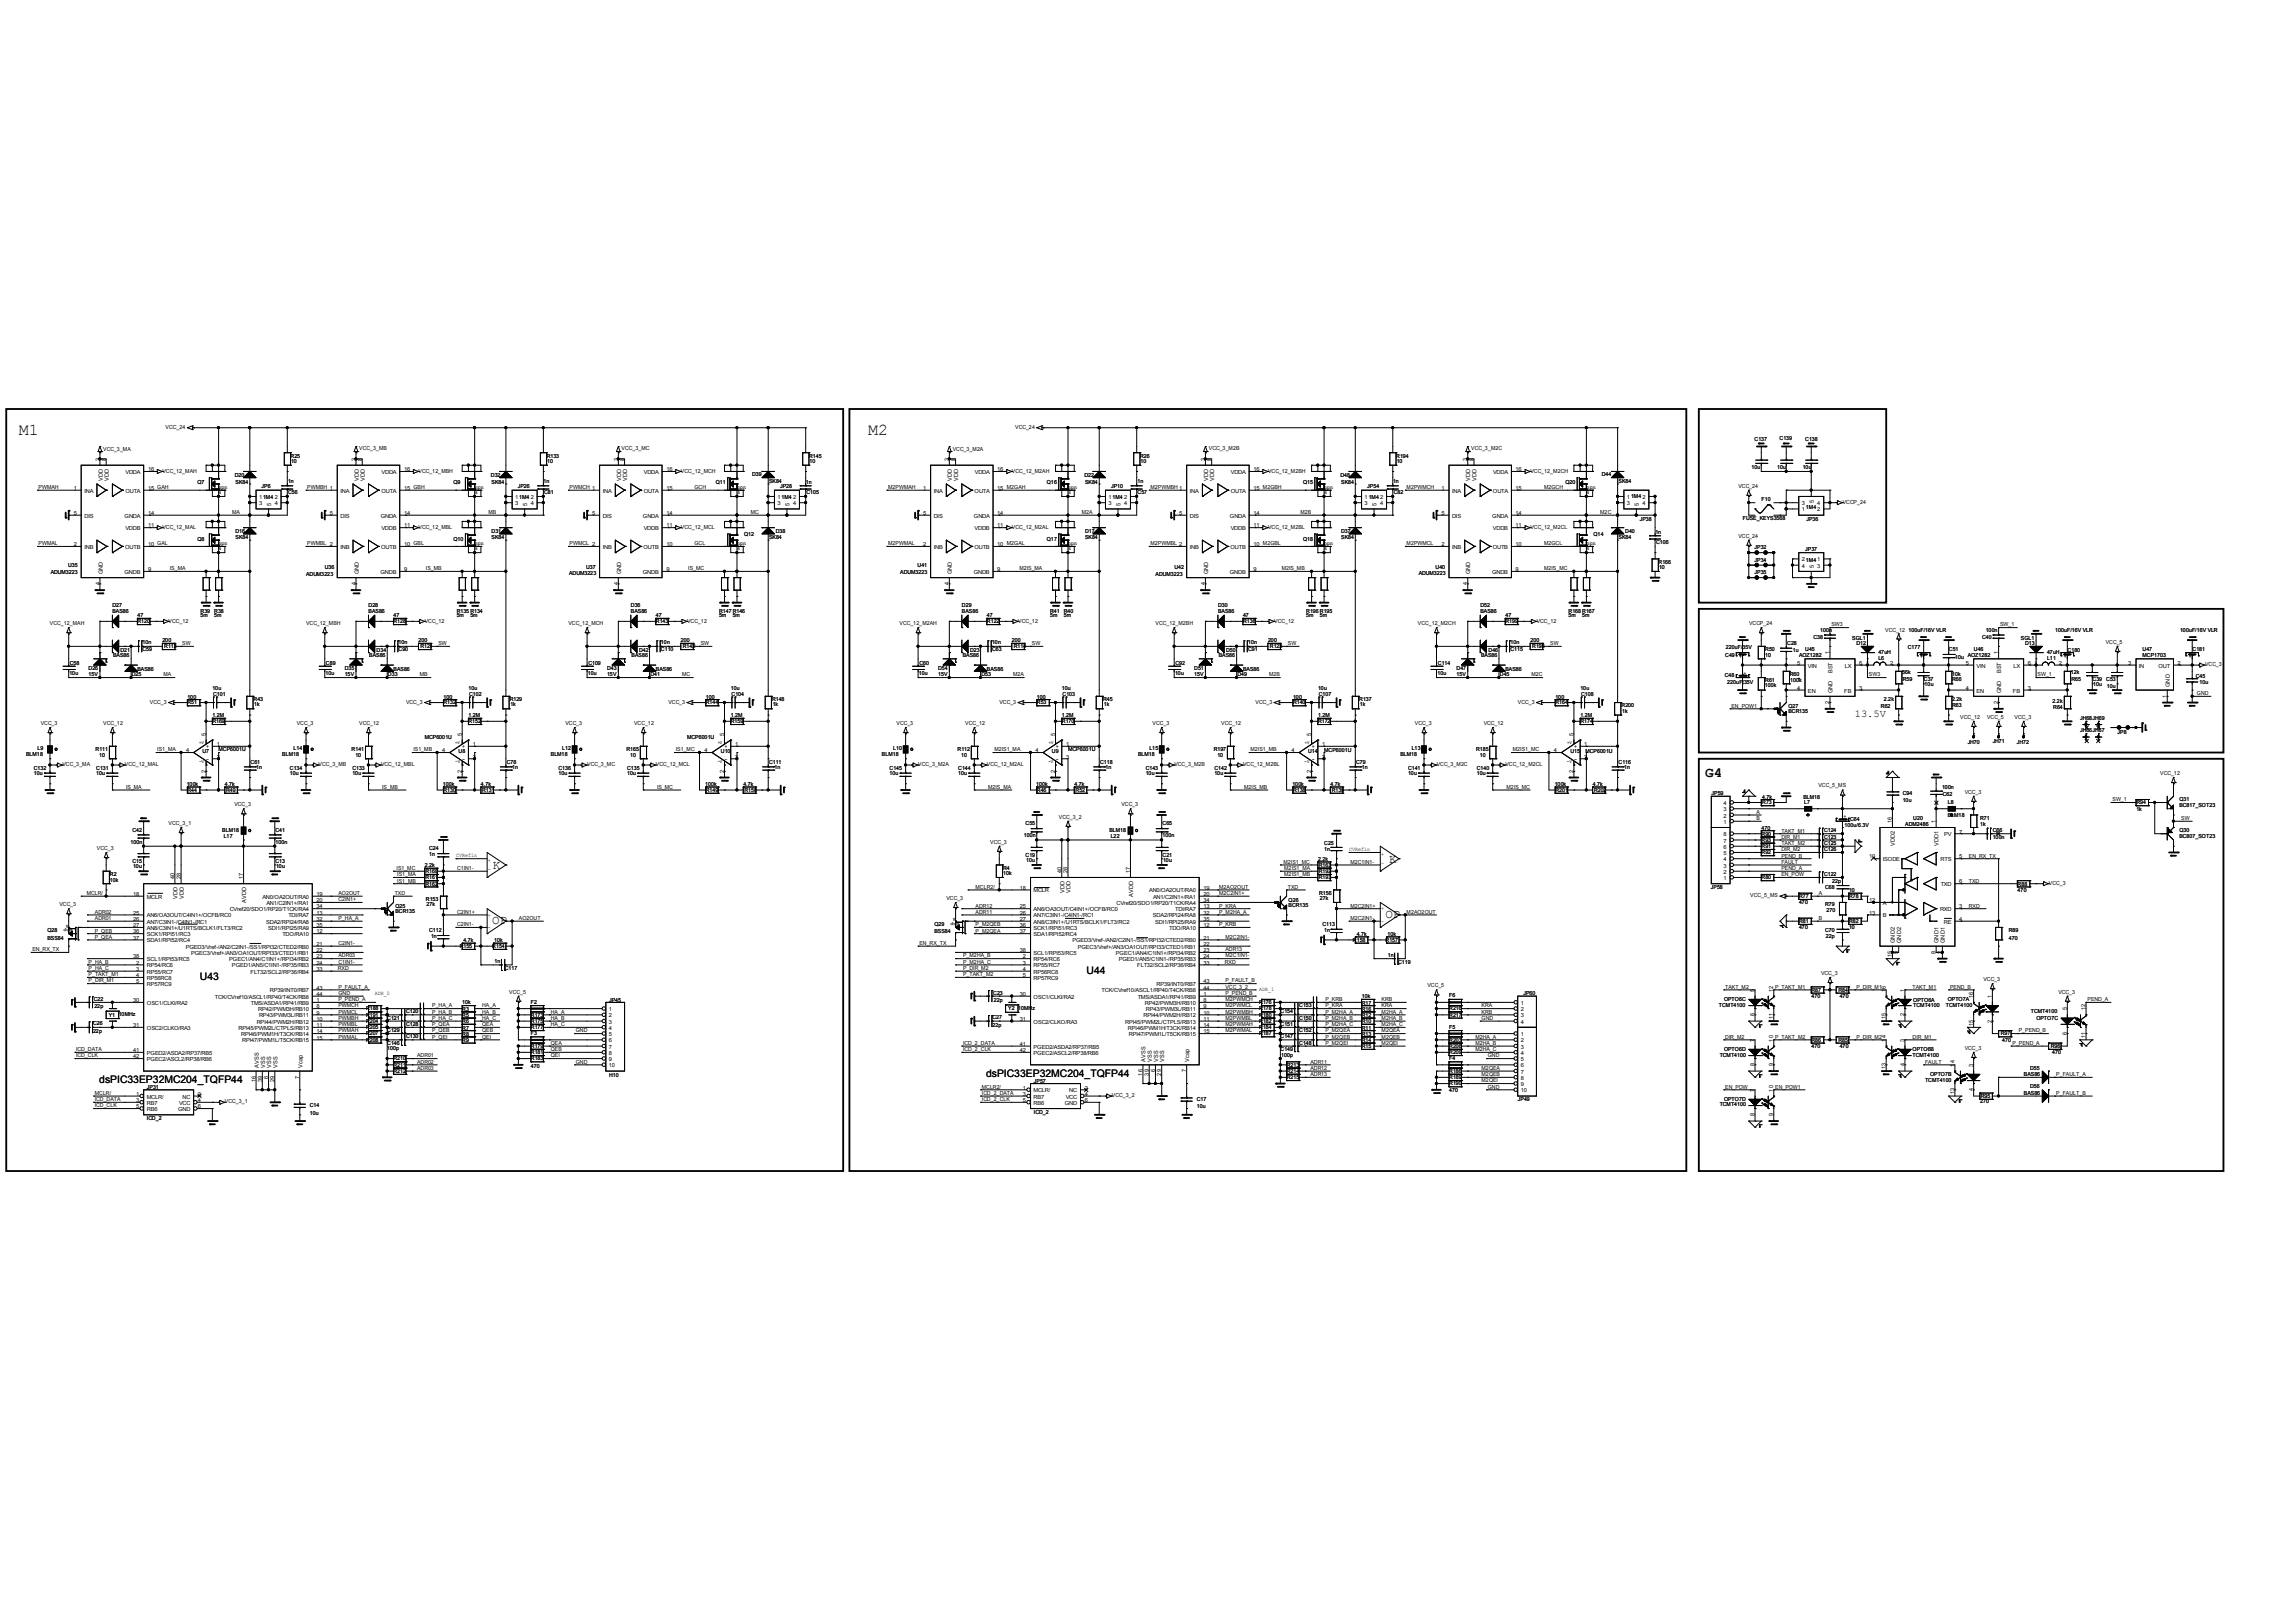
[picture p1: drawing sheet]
<svg xmlns="http://www.w3.org/2000/svg" width="420mm" height="297mm" viewBox="0 0 420 297" stroke-linecap="round" stroke-linejoin="round" font-family="sans-serif">
<defs><g id="words">
<g font-size="3">
<text x="3.4" y="79.5">M1</text>
<text x="158.9" y="79.5">M2</text>
</g>
<text font-size="2.6" x="312.1" y="142.2">G4</text>
<g font-size="2.3">
<text x="90.2" y="159">K</text>
<text x="254.2" y="157.9">K</text>
<text x="253.6" y="167.9">OP</text>
<text x="90.1" y="169.1">OP</text>
</g>
<g font-size="1.9">
<text x="339.4" y="131.2">13.5V</text>
<text x="36.6" y="179.4">U43</text>
<text x="198.9" y="178.3">U44</text>
<text x="180.5" y="197">dsPIC33EP32MC204_TQFP44</text>
<text x="18.2" y="198.2">dsPIC33EP32MC204_TQFP44</text>
</g>
<g font-size="1.1">
<text x="18.2" y="84.3" transform="rotate(-90 18.2 84.3)">3</text>
<text x="18.8" y="88" transform="rotate(-90 18.8 88)">VDD</text>
<text x="19.4" y="84.3" transform="rotate(-90 19.4 84.3)">8</text>
<text x="19.9" y="88" transform="rotate(-90 19.9 88)">VDD</text>
<text x="65.1" y="84.3" transform="rotate(-90 65.1 84.3)">3</text>
<text x="65.6" y="88" transform="rotate(-90 65.6 88)">VDD</text>
<text x="66.2" y="84.3" transform="rotate(-90 66.2 84.3)">8</text>
<text x="66.8" y="88" transform="rotate(-90 66.8 88)">VDD</text>
<text x="113.1" y="84.3" transform="rotate(-90 113.1 84.3)">3</text>
<text x="113.6" y="88" transform="rotate(-90 113.6 88)">VDD</text>
<text x="114.2" y="84.3" transform="rotate(-90 114.2 84.3)">8</text>
<text x="114.8" y="88" transform="rotate(-90 114.8 88)">VDD</text>
<text x="173.7" y="84.3" transform="rotate(-90 173.7 84.3)">3</text>
<text x="174.2" y="88" transform="rotate(-90 174.2 88)">VDD</text>
<text x="174.8" y="84.3" transform="rotate(-90 174.8 84.3)">8</text>
<text x="175.4" y="88" transform="rotate(-90 175.4 88)">VDD</text>
<text x="220.5" y="84.3" transform="rotate(-90 220.5 84.3)">3</text>
<text x="221.1" y="88" transform="rotate(-90 221.1 88)">VDD</text>
<text x="221.7" y="84.3" transform="rotate(-90 221.7 84.3)">8</text>
<text x="222.2" y="88" transform="rotate(-90 222.2 88)">VDD</text>
<text x="268.5" y="84.3" transform="rotate(-90 268.5 84.3)">3</text>
<text x="269.1" y="88" transform="rotate(-90 269.1 88)">VDD</text>
<text x="269.7" y="84.3" transform="rotate(-90 269.7 84.3)">8</text>
<text x="270.2" y="88" transform="rotate(-90 270.2 88)">VDD</text>
<text x="49.6" y="92.5" transform="rotate(-90 49.6 92.5)">5</text>
<text x="96.5" y="92.5" transform="rotate(-90 96.5 92.5)">5</text>
<text x="144.5" y="92.5" transform="rotate(-90 144.5 92.5)">5</text>
<text x="205.1" y="92.5" transform="rotate(-90 205.1 92.5)">5</text>
<text x="251.9" y="92.5" transform="rotate(-90 251.9 92.5)">5</text>
<text x="299.9" y="92.5" transform="rotate(-90 299.9 92.5)">5</text>
<text x="331.9" y="92" transform="rotate(-90 331.9 92)">5</text>
<text x="18.2" y="107.1" transform="rotate(-90 18.2 107.1)">4</text>
<text x="18.8" y="105.1" transform="rotate(-90 18.8 105.1)">GND</text>
<text x="65.1" y="107.1" transform="rotate(-90 65.1 107.1)">4</text>
<text x="65.6" y="105.1" transform="rotate(-90 65.6 105.1)">GND</text>
<text x="113.1" y="107.1" transform="rotate(-90 113.1 107.1)">4</text>
<text x="113.6" y="105.1" transform="rotate(-90 113.6 105.1)">GND</text>
<text x="173.7" y="107.1" transform="rotate(-90 173.7 107.1)">4</text>
<text x="174.2" y="105.1" transform="rotate(-90 174.2 105.1)">GND</text>
<text x="220.5" y="107.1" transform="rotate(-90 220.5 107.1)">4</text>
<text x="221.1" y="105.1" transform="rotate(-90 221.1 105.1)">GND</text>
<text x="268.5" y="107.1" transform="rotate(-90 268.5 107.1)">4</text>
<text x="269.1" y="105.1" transform="rotate(-90 269.1 105.1)">GND</text>
<text x="331.9" y="104" transform="rotate(-90 331.9 104)">5</text>
<text x="334.8" y="119.8" transform="rotate(-90 334.8 119.8)">1</text>
<text x="365.7" y="119.8" transform="rotate(-90 365.7 119.8)">1</text>
<text x="335.4" y="123.2" transform="rotate(-90 335.4 123.2)">BST</text>
<text x="366.2" y="123.2" transform="rotate(-90 366.2 123.2)">BST</text>
<text x="397.1" y="125.7" transform="rotate(-90 397.1 125.7)">GND</text>
<text x="334.8" y="128.8" transform="rotate(-90 334.8 128.8)">2</text>
<text x="335.4" y="126.8" transform="rotate(-90 335.4 126.8)">GND</text>
<text x="365.7" y="128.8" transform="rotate(-90 365.7 128.8)">2</text>
<text x="366.2" y="126.8" transform="rotate(-90 366.2 126.8)">GND</text>
<text x="396.5" y="127.7" transform="rotate(-90 396.5 127.7)">1</text>
<text x="37.7" y="134.6" transform="rotate(-90 37.7 134.6)">5</text>
<text x="84.5" y="134.6" transform="rotate(-90 84.5 134.6)">5</text>
<text x="132.5" y="134.6" transform="rotate(-90 132.5 134.6)">5</text>
<text x="193.1" y="134.6" transform="rotate(-90 193.1 134.6)">5</text>
<text x="240" y="134.6" transform="rotate(-90 240 134.6)">5</text>
<text x="288" y="134.6" transform="rotate(-90 288 134.6)">5</text>
<text x="37.7" y="141.4" transform="rotate(-90 37.7 141.4)">2</text>
<text x="84.5" y="141.4" transform="rotate(-90 84.5 141.4)">2</text>
<text x="132.5" y="141.4" transform="rotate(-90 132.5 141.4)">2</text>
<text x="193.1" y="141.4" transform="rotate(-90 193.1 141.4)">2</text>
<text x="240" y="141.4" transform="rotate(-90 240 141.4)">2</text>
<text x="288" y="141.4" transform="rotate(-90 288 141.4)">2</text>
<text x="346.2" y="150.6" transform="rotate(-90 346.2 150.6)">16</text>
<text x="346.8" y="154.9" transform="rotate(-90 346.8 154.9)">VDD2</text>
<text x="354.2" y="150.6" transform="rotate(-90 354.2 150.6)">1</text>
<text x="354.8" y="154.9" transform="rotate(-90 354.8 154.9)">VDD1</text>
<text x="32" y="160.9" transform="rotate(-90 32 160.9)">40</text>
<text x="33.1" y="160.9" transform="rotate(-90 33.1 160.9)">28</text>
<text x="44.5" y="160.9" transform="rotate(-90 44.5 160.9)">17</text>
<text x="194.2" y="159.8" transform="rotate(-90 194.2 159.8)">40</text>
<text x="195.4" y="159.8" transform="rotate(-90 195.4 159.8)">28</text>
<text x="206.8" y="159.8" transform="rotate(-90 206.8 159.8)">17</text>
<text x="32.5" y="164.5" transform="rotate(-90 32.5 164.5)">VDD</text>
<text x="33.7" y="164.5" transform="rotate(-90 33.7 164.5)">VDD</text>
<text x="45.1" y="165.3" transform="rotate(-90 45.1 165.3)">AVDD</text>
<text x="194.8" y="163.4" transform="rotate(-90 194.8 163.4)">VDD</text>
<text x="195.9" y="163.4" transform="rotate(-90 195.9 163.4)">VDD</text>
<text x="207.4" y="164.1" transform="rotate(-90 207.4 164.1)">AVDD</text>
<text x="346.8" y="172.6" transform="rotate(-90 346.8 172.6)">GND2</text>
<text x="347.9" y="172.6" transform="rotate(-90 347.9 172.6)">GND2</text>
<text x="354.8" y="172.6" transform="rotate(-90 354.8 172.6)">GND1</text>
<text x="355.9" y="172.6" transform="rotate(-90 355.9 172.6)">GND1</text>
<text x="346.2" y="175.1" transform="rotate(-90 346.2 175.1)">15</text>
<text x="347.4" y="174.5" transform="rotate(-90 347.4 174.5)">9</text>
<text x="354.2" y="174.5" transform="rotate(-90 354.2 174.5)">8</text>
<text x="355.4" y="174.5" transform="rotate(-90 355.4 174.5)">2</text>
<text x="321.1" y="186" transform="rotate(-90 321.1 186)">6</text>
<text x="321.1" y="181.5" transform="rotate(-90 321.1 181.5)">5</text>
<text x="324.5" y="181.5" transform="rotate(-90 324.5 181.5)">12</text>
<text x="345.1" y="181.5" transform="rotate(-90 345.1 181.5)">16</text>
<text x="348.5" y="186" transform="rotate(-90 348.5 186)">2</text>
<text x="348.5" y="181.5" transform="rotate(-90 348.5 181.5)">1</text>
<text x="361.1" y="182.6" transform="rotate(-90 361.1 182.6)">16</text>
<text x="364.5" y="182.6" transform="rotate(-90 364.5 182.6)">1</text>
<text x="378.2" y="184.9" transform="rotate(-90 378.2 184.9)">5</text>
<text x="381.7" y="184.9" transform="rotate(-90 381.7 184.9)">12</text>
<text x="321.1" y="190.6" transform="rotate(-90 321.1 190.6)">7</text>
<text x="324.5" y="190.6" transform="rotate(-90 324.5 190.6)">10</text>
<text x="324.5" y="186.6" transform="rotate(-90 324.5 186.6)">11</text>
<text x="345.1" y="190.6" transform="rotate(-90 345.1 190.6)">14</text>
<text x="345.1" y="186.6" transform="rotate(-90 345.1 186.6)">15</text>
<text x="348.5" y="190.6" transform="rotate(-90 348.5 190.6)">3</text>
<text x="361.1" y="187.7" transform="rotate(-90 361.1 187.7)">15</text>
<text x="364.5" y="187.1" transform="rotate(-90 364.5 187.1)">2</text>
<text x="378.2" y="189.4" transform="rotate(-90 378.2 189.4)">6</text>
<text x="381.7" y="190" transform="rotate(-90 381.7 190)">11</text>
<text x="46.8" y="198" transform="rotate(-90 46.8 198)">16</text>
<text x="47.4" y="195.4" transform="rotate(-90 47.4 195.4)">AVSS</text>
<text x="48" y="198" transform="rotate(-90 48 198)">39</text>
<text x="48.5" y="195.4" transform="rotate(-90 48.5 195.4)">VSS</text>
<text x="49.1" y="197.4" transform="rotate(-90 49.1 197.4)">6</text>
<text x="49.6" y="195.4" transform="rotate(-90 49.6 195.4)">VSS</text>
<text x="50.2" y="198" transform="rotate(-90 50.2 198)">29</text>
<text x="50.8" y="195.4" transform="rotate(-90 50.8 195.4)">VSS</text>
<text x="54.8" y="197.4" transform="rotate(-90 54.8 197.4)">7</text>
<text x="55.4" y="195.4" transform="rotate(-90 55.4 195.4)">Vcap</text>
<text x="209.1" y="196.8" transform="rotate(-90 209.1 196.8)">16</text>
<text x="209.6" y="194.3" transform="rotate(-90 209.6 194.3)">AVSS</text>
<text x="210.2" y="196.8" transform="rotate(-90 210.2 196.8)">39</text>
<text x="210.8" y="194.3" transform="rotate(-90 210.8 194.3)">VSS</text>
<text x="211.4" y="196.3" transform="rotate(-90 211.4 196.3)">6</text>
<text x="211.9" y="194.3" transform="rotate(-90 211.9 194.3)">VSS</text>
<text x="212.5" y="196.8" transform="rotate(-90 212.5 196.8)">29</text>
<text x="213.1" y="194.3" transform="rotate(-90 213.1 194.3)">VSS</text>
<text x="217.1" y="196.3" transform="rotate(-90 217.1 196.3)">7</text>
<text x="217.6" y="194.3" transform="rotate(-90 217.6 194.3)">Vcap</text>
<text x="321.1" y="195.1" transform="rotate(-90 321.1 195.1)">8</text>
<text x="324.5" y="195.1" transform="rotate(-90 324.5 195.1)">9</text>
<text x="345.1" y="195.7" transform="rotate(-90 345.1 195.7)">13</text>
<text x="348.5" y="195.1" transform="rotate(-90 348.5 195.1)">4</text>
<text x="357.7" y="195.2" transform="rotate(-90 357.7 195.2)">14</text>
<text x="361.1" y="195.2" transform="rotate(-90 361.1 195.2)">3</text>
<text x="321.1" y="199.8" transform="rotate(-90 321.1 199.8)">7</text>
<text x="324.5" y="199.8" transform="rotate(-90 324.5 199.8)">10</text>
<text x="357.7" y="200.3" transform="rotate(-90 357.7 200.3)">13</text>
<text x="361.1" y="199.7" transform="rotate(-90 361.1 199.7)">4</text>
<text x="321.1" y="204.3" transform="rotate(-90 321.1 204.3)">8</text>
<text x="324.5" y="204.3" transform="rotate(-90 324.5 204.3)">9</text>
</g>
<g font-size="1">
<text x="18.9" y="82.5">VCC_3_MA</text>
<text x="30.3" y="78.5">VCC_24</text>
<text x="53.2" y="83.7">R25</text>
<text x="65.8" y="82.4">VCC_3_MB</text>
<text x="100" y="83.7">R133</text>
<text x="113.8" y="82.4">VCC_3_MC</text>
<text x="148.1" y="83.7">R145</text>
<text x="174.4" y="82.5">VCC_3_M2A</text>
<text x="185.8" y="78.5">VCC_24</text>
<text x="208.7" y="83.7">R26</text>
<text x="221.2" y="82.4">VCC_3_M2B</text>
<text x="255.5" y="83.7">R194</text>
<text x="269.2" y="82.4">VCC_3_M2C</text>
<text x="321.1" y="80.6">C137</text>
<text x="325.7" y="80.5">C139</text>
<text x="330.4" y="80.6">C138</text>
<text x="7.1" y="89.5">PWMAH</text>
<text x="13.5" y="89.7">1</text>
<text x="23" y="86.7">VDDA</text>
<text x="27.1" y="89.7">15 GAH</text>
<text x="27.1" y="86.2">16</text>
<text x="29.7" y="86.5">VCC_12_MAH</text>
<text x="36.1" y="88.6">Q7</text>
<text x="40" y="89.4">npn</text>
<text x="43" y="87.3">D20</text>
<text x="43.1" y="88.5">SK84</text>
<text x="47.9" y="89.3">JP6</text>
<text x="52.7" y="88.3">1n</text>
<text x="53.3" y="84.8">10</text>
<text x="56.2" y="89.5">PWMBH 1</text>
<text x="69.8" y="86.7">VDDA</text>
<text x="73.9" y="89.7">15 GBH</text>
<text x="73.9" y="86.2">16</text>
<text x="76.6" y="86.5">VCC_12_MBH</text>
<text x="83" y="88.6">Q9</text>
<text x="86.9" y="89.4">npn</text>
<text x="89.8" y="87.3">D32</text>
<text x="90" y="88.5">SK84</text>
<text x="94.8" y="89.3">JP26</text>
<text x="99.5" y="88.4">1n</text>
<text x="100.1" y="84.8">10</text>
<text x="104.2" y="89.5">PWMCH 1</text>
<text x="117.8" y="86.7">VDDA</text>
<text x="121.9" y="89.7">15</text>
<text x="121.9" y="86.2">16</text>
<text x="124.6" y="86.5">VCC_12_MCH</text>
<text x="127.1" y="89.5">GCH</text>
<text x="131" y="88.6">Q11</text>
<text x="134.9" y="89.4">npn</text>
<text x="137.6" y="87.2">D39</text>
<text x="140.7" y="88.4">SK84</text>
<text x="142.8" y="89.3">JP28</text>
<text x="147.5" y="88.6">1n</text>
<text x="148.1" y="84.8">10</text>
<text x="162.5" y="89.5">M2PWMAH</text>
<text x="168.9" y="89.7">1</text>
<text x="178.4" y="86.7">VDDA</text>
<text x="182.5" y="89.7">15 M2GAH</text>
<text x="182.5" y="86.2">16</text>
<text x="185.2" y="86.5">VCC_12_M2AH</text>
<text x="191.6" y="88.6">Q16</text>
<text x="195.5" y="89.4">npn</text>
<text x="198.4" y="87.3">D22</text>
<text x="198.6" y="88.5">SK84</text>
<text x="203.4" y="89.3">JP10</text>
<text x="208.2" y="88.3">1n</text>
<text x="208.7" y="84.8">10</text>
<text x="210.6" y="89.5">M2PWMBH 1</text>
<text x="225.3" y="86.7">VDDA</text>
<text x="229.4" y="89.7">15 M2GBH</text>
<text x="229.4" y="86.2">16</text>
<text x="232.1" y="86.5">VCC_12_M2BH</text>
<text x="238.5" y="88.6">Q15</text>
<text x="242.4" y="89.4">npn</text>
<text x="245.3" y="87.3">D48</text>
<text x="245.4" y="88.5">SK84</text>
<text x="250.2" y="89.3">JP54</text>
<text x="254.9" y="88.4">1n</text>
<text x="255.6" y="84.8">10</text>
<text x="257.4" y="89.5">M2PWMCH</text>
<text x="263.8" y="89.7">1</text>
<text x="273.3" y="86.7">VDDA</text>
<text x="277.4" y="89.7">15</text>
<text x="277.4" y="86.2">16</text>
<text x="280.1" y="86.5">VCC_12_M2CH</text>
<text x="282.6" y="89.5">M2GCH</text>
<text x="286.5" y="88.6">Q20</text>
<text x="290.4" y="89.4">npn</text>
<text x="293.1" y="87.2">D44</text>
<text x="296.2" y="88.4">SK84</text>
<text x="318.1" y="89.2">VCC_24</text>
<text x="320.6" y="85.8">10u</text>
<text x="325.3" y="85.8">10u</text>
<text x="329.9" y="85.8">10u</text>
<text x="13.5" y="94.2">5</text>
<text x="15.4" y="90.2">INA</text>
<text x="15.4" y="94.7">DIS</text>
<text x="22.8" y="94.7">GNDA</text>
<text x="22.9" y="90.2">OUTA</text>
<text x="27.1" y="94.2">14</text>
<text x="40" y="90.3">s</text>
<text x="42.5" y="94.1">MA</text>
<text x="47.4" y="91.3">11M4</text>
<text x="47.4" y="92.5">3</text>
<text x="50.3" y="91.3">2</text>
<text x="50.3" y="92.5">4</text>
<text x="52.7" y="90.5">C56</text>
<text x="60.4" y="94.2">5</text>
<text x="62.3" y="90.2">INA</text>
<text x="62.3" y="94.7">DIS</text>
<text x="69.7" y="94.7">GNDA</text>
<text x="69.8" y="90.2">OUTA</text>
<text x="73.9" y="94.2">14</text>
<text x="86.9" y="90.3">s</text>
<text x="89.4" y="94.1">MB</text>
<text x="94.3" y="91.3">11M4</text>
<text x="94.3" y="92.5">3</text>
<text x="97.1" y="91.3">2</text>
<text x="97.1" y="92.5">4</text>
<text x="99.6" y="90.5">C81</text>
<text x="108.4" y="94.2">5</text>
<text x="110.3" y="90.2">INA</text>
<text x="110.3" y="94.7">DIS</text>
<text x="117.7" y="94.7">GNDA</text>
<text x="117.8" y="90.2">OUTA</text>
<text x="121.9" y="94.2">14</text>
<text x="134.9" y="90.3">s</text>
<text x="137.4" y="94.1">MC</text>
<text x="142.3" y="91.3">11M4</text>
<text x="142.3" y="92.5">3</text>
<text x="145.1" y="91.3">2</text>
<text x="145.1" y="92.5">4</text>
<text x="147.6" y="90.5">C105</text>
<text x="168.9" y="94.2">5</text>
<text x="170.9" y="90.2">INA</text>
<text x="170.9" y="94.7">DIS</text>
<text x="178.2" y="94.7">GNDA</text>
<text x="178.4" y="90.2">OUTA</text>
<text x="182.5" y="94.2">14</text>
<text x="195.5" y="90.3">s</text>
<text x="198" y="94.1">M2A</text>
<text x="202.9" y="91.3">11M4</text>
<text x="202.9" y="92.5">3</text>
<text x="205.7" y="91.3">2</text>
<text x="205.7" y="92.5">4</text>
<text x="208.2" y="90.5">C57</text>
<text x="215.8" y="94.2">5</text>
<text x="217.7" y="90.2">INA</text>
<text x="217.7" y="94.7">DIS</text>
<text x="225.1" y="94.7">GNDA</text>
<text x="225.2" y="90.2">OUTA</text>
<text x="229.4" y="94.2">14</text>
<text x="238" y="94.1">M2B</text>
<text x="242.4" y="90.3">s</text>
<text x="249.7" y="91.3">11M4</text>
<text x="249.7" y="92.5">3</text>
<text x="252.6" y="91.3">2</text>
<text x="252.6" y="92.5">4</text>
<text x="255.1" y="90.5">C82</text>
<text x="263.8" y="94.2">5</text>
<text x="265.7" y="90.2">INA</text>
<text x="265.7" y="94.7">DIS</text>
<text x="273.1" y="94.7">GNDA</text>
<text x="273.2" y="90.2">OUTA</text>
<text x="277.4" y="94.2">14</text>
<text x="290.4" y="90.3">s</text>
<text x="292.9" y="94.1">M2C</text>
<text x="297.7" y="91.3">1</text>
<text x="297.7" y="92.5">3</text>
<text x="298.5" y="91.2">1M4</text>
<text x="300.1" y="95.4">JP38</text>
<text x="300.6" y="91.3">2</text>
<text x="300.6" y="92.5">4</text>
<text x="318.9" y="95.2">FUSE_KEYS3568</text>
<text x="322.4" y="91.7">F10</text>
<text x="329.7" y="93.6">1</text>
<text x="329.7" y="92.5">3</text>
<text x="330.5" y="93.1">1M4</text>
<text x="330.6" y="95.4">JP36</text>
<text x="332.6" y="93.6">2</text>
<text x="332.6" y="92.5">4</text>
<text x="337.2" y="92.2">VCCP_24</text>
<text x="7.1" y="99.8">PWMAL</text>
<text x="13.5" y="99.9">2</text>
<text x="15.4" y="100.5">INB</text>
<text x="22.9" y="100.5">OUTB</text>
<text x="22.9" y="97">VDDB</text>
<text x="27.1" y="96.5">11</text>
<text x="27.1" y="99.9">10 GAL</text>
<text x="29.7" y="96.8">VCC_12_MAL</text>
<text x="36.1" y="98.9">Q8</text>
<text x="40" y="99.7">npn</text>
<text x="40" y="100.6">s</text>
<text x="43.1" y="97.5">D16</text>
<text x="43.1" y="98.7">SK84</text>
<text x="56.2" y="99.8">PWMBL 2</text>
<text x="62.3" y="100.5">INB</text>
<text x="69.8" y="100.5">OUTB</text>
<text x="69.8" y="97">VDDB</text>
<text x="73.9" y="96.5">11</text>
<text x="73.9" y="99.9">10 GBL</text>
<text x="76.6" y="96.8">VCC_12_MBL</text>
<text x="83" y="98.9">Q10</text>
<text x="86.9" y="99.7">npn</text>
<text x="86.9" y="100.6">s</text>
<text x="90" y="97.5">D31</text>
<text x="90" y="98.7">SK84</text>
<text x="104.2" y="99.8">PWMCL 2</text>
<text x="110.3" y="100.5">INB</text>
<text x="117.8" y="100.5">OUTB</text>
<text x="117.8" y="97">VDDB</text>
<text x="121.9" y="96.5">11</text>
<text x="121.9" y="99.9">10</text>
<text x="124.6" y="96.8">VCC_12_MCL</text>
<text x="127.1" y="99.8">GCL</text>
<text x="134.9" y="99.7">npn</text>
<text x="134.9" y="100.6">s</text>
<text x="136.2" y="98">Q12</text>
<text x="140.7" y="98.7">SK84</text>
<text x="142" y="97.5">D38</text>
<text x="162.5" y="99.8">M2PWMAL</text>
<text x="168.9" y="99.9">2</text>
<text x="170.9" y="100.5">INB</text>
<text x="178.3" y="100.5">OUTB</text>
<text x="178.4" y="97">VDDB</text>
<text x="182.5" y="96.5">11</text>
<text x="182.5" y="99.9">10 M2GAL</text>
<text x="185.2" y="96.8">VCC_12_M2AL</text>
<text x="191.6" y="98.9">Q17</text>
<text x="195.5" y="99.7">npn</text>
<text x="195.5" y="100.6">s</text>
<text x="198.6" y="97.5">D17</text>
<text x="198.6" y="98.7">SK84</text>
<text x="210.6" y="99.8">M2PWMBL 2</text>
<text x="217.7" y="100.5">INB</text>
<text x="225.2" y="100.5">OUTB</text>
<text x="225.2" y="97">VDDB</text>
<text x="229.4" y="96.5">11</text>
<text x="229.4" y="99.9">10 M2GBL</text>
<text x="232.1" y="96.8">VCC_12_M2BL</text>
<text x="238.5" y="98.9">Q18</text>
<text x="242.4" y="99.7">npn</text>
<text x="242.4" y="100.6">s</text>
<text x="245.4" y="97.5">D37</text>
<text x="245.4" y="98.7">SK84</text>
<text x="257.4" y="99.8">M2PWMCL</text>
<text x="263.8" y="99.9">2</text>
<text x="265.7" y="100.5">INB</text>
<text x="273.2" y="100.5">OUTB</text>
<text x="273.2" y="97">VDDB</text>
<text x="277.4" y="96.5">11</text>
<text x="277.4" y="99.9">10</text>
<text x="280.1" y="96.8">VCC_12_M2CL</text>
<text x="282.6" y="99.8">M2GCL</text>
<text x="290.4" y="99.7">npn</text>
<text x="290.4" y="100.6">s</text>
<text x="291.6" y="98">Q14</text>
<text x="296.2" y="98.7">SK84</text>
<text x="297.4" y="97.5">D40</text>
<text x="302.9" y="97.8">1n</text>
<text x="303.1" y="99.6">C106</text>
<text x="318.1" y="98.4">VCC_24</text>
<text x="321.1" y="100.5">JP32</text>
<text x="330.4" y="100.9">JP37</text>
<text x="9.3" y="105.1">ADUM3223</text>
<text x="12.4" y="103.8">U35</text>
<text x="22.8" y="105">GNDB</text>
<text x="27.1" y="104.5">9</text>
<text x="31.1" y="104.4">IS_MA</text>
<text x="56" y="105.3">ADUM3223</text>
<text x="59.4" y="104.1">U36</text>
<text x="69.6" y="105">GNDB</text>
<text x="73.9" y="104.5">9</text>
<text x="77.9" y="104.4">IS_MB</text>
<text x="104.2" y="105.2">ADUM3223</text>
<text x="107.2" y="104.2">U37</text>
<text x="117.6" y="105">GNDB</text>
<text x="121.9" y="104.5">9</text>
<text x="126" y="104.4">IS_MC</text>
<text x="164.7" y="105.1">ADUM3223</text>
<text x="167.9" y="103.8">U41</text>
<text x="178.2" y="105">GNDB</text>
<text x="182.5" y="104.5">9</text>
<text x="186.5" y="104.4">M2IS_MA</text>
<text x="211.5" y="105.3">ADUM3223</text>
<text x="214.9" y="104.1">U42</text>
<text x="225.1" y="105">GNDB</text>
<text x="229.4" y="104.5">9</text>
<text x="234.6" y="104.4">M2IS_MB</text>
<text x="259.6" y="105.2">ADUM3223</text>
<text x="262.7" y="104.2">U40</text>
<text x="273.1" y="105">GNDB</text>
<text x="277.4" y="104.5">9</text>
<text x="282.6" y="104.4">M2IS_MC</text>
<text x="303.5" y="103.2">R166</text>
<text x="303.6" y="104.2">10</text>
<text x="321.1" y="105.1">JP35</text>
<text x="321.1" y="102.8">JP34</text>
<text x="329.7" y="102.7">2</text>
<text x="329.7" y="103.9">4</text>
<text x="330.5" y="102.8">1M41</text>
<text x="332.6" y="103.9">3</text>
<text x="20.6" y="111.2">D27</text>
<text x="20.6" y="112.1">BAS86</text>
<text x="25.2" y="112.9">47</text>
<text x="30.9" y="113.9">VCC_12</text>
<text x="36.7" y="112.1">R39</text>
<text x="36.7" y="113">5m</text>
<text x="39.2" y="112.1">R38</text>
<text x="39.2" y="113">5m</text>
<text x="67.4" y="111.2">D28</text>
<text x="67.4" y="112.1">BAS86</text>
<text x="72" y="112.9">47</text>
<text x="77.7" y="113.9">VCC_12</text>
<text x="83.6" y="112.1">R135 R134</text>
<text x="83.6" y="113">5m</text>
<text x="86.1" y="113">5m</text>
<text x="115.5" y="111.2">D36</text>
<text x="115.5" y="112.1">BAS86</text>
<text x="120" y="112.9">47</text>
<text x="125.7" y="113.9">VCC_12</text>
<text x="131.6" y="112.1">R147 R146</text>
<text x="131.6" y="113">5m</text>
<text x="134.1" y="113">5m</text>
<text x="176" y="111.2">D29</text>
<text x="176" y="112.1">BAS86</text>
<text x="180.6" y="112.9">47</text>
<text x="186.3" y="113.9">VCC_12</text>
<text x="192.2" y="112.1">R41</text>
<text x="192.2" y="113">5m</text>
<text x="194.7" y="112.1">R40</text>
<text x="194.7" y="113">5m</text>
<text x="222.9" y="111.2">D30</text>
<text x="222.9" y="112.1">BAS86</text>
<text x="227.5" y="112.9">47</text>
<text x="233.2" y="113.9">VCC_12</text>
<text x="239.1" y="112.1">R196 R195</text>
<text x="239.1" y="113">5m</text>
<text x="241.5" y="113">5m</text>
<text x="270.9" y="111.2">D52</text>
<text x="270.9" y="112.1">BAS86</text>
<text x="275.5" y="112.9">47</text>
<text x="281.2" y="113.9">VCC_12</text>
<text x="287.1" y="112.1">R168 R167</text>
<text x="287.1" y="113">5m</text>
<text x="289.6" y="113">5m</text>
<text x="9.1" y="114.4">VCC_12_MAH</text>
<text x="22.1" y="119.4">D21</text>
<text x="25.2" y="114">R120</text>
<text x="26.1" y="119.2">C59</text>
<text x="26.1" y="117.9">10n</text>
<text x="29.7" y="117.5">200</text>
<text x="30.1" y="118.6">R113</text>
<text x="33.4" y="118.1">SW</text>
<text x="56" y="114.4">VCC_12_MBH</text>
<text x="68.9" y="119.4">D34</text>
<text x="72" y="114">R128</text>
<text x="73" y="119.2">C90</text>
<text x="73" y="117.9">10n</text>
<text x="76.6" y="117.5">200</text>
<text x="76.9" y="118.6">R121</text>
<text x="80.2" y="118.1">SW</text>
<text x="104" y="114.4">VCC_12_MCH</text>
<text x="116.9" y="119.4">D42</text>
<text x="120" y="114">R143</text>
<text x="121" y="119.2">C110</text>
<text x="121" y="117.9">10n</text>
<text x="124.6" y="117.5">200</text>
<text x="124.9" y="118.6">R142</text>
<text x="128.2" y="118.1">SW</text>
<text x="164.6" y="114.4">VCC_12_M2AH</text>
<text x="177.5" y="119.4">D23</text>
<text x="180.6" y="114">R122</text>
<text x="181.6" y="119.2">C63</text>
<text x="181.6" y="117.9">10n</text>
<text x="185.2" y="117.5">200</text>
<text x="185.5" y="118.6">R114</text>
<text x="188.8" y="118.1">SW</text>
<text x="211.5" y="114.4">VCC_12_M2BH</text>
<text x="224.4" y="119.4">D50</text>
<text x="227.5" y="114">R136</text>
<text x="228.4" y="119.2">C91</text>
<text x="228.4" y="117.9">10n</text>
<text x="232.1" y="117.5">200</text>
<text x="232.4" y="118.6">R123</text>
<text x="235.7" y="118.1">SW</text>
<text x="259.5" y="114.4">VCC_12_M2CH</text>
<text x="272.4" y="119.4">D46</text>
<text x="275.5" y="114">R199</text>
<text x="276.4" y="119.2">C115</text>
<text x="276.4" y="117.9">10n</text>
<text x="280.1" y="117.5">200</text>
<text x="280.4" y="118.6">R198</text>
<text x="283.7" y="118.1">SW</text>
<text x="315.9" y="118.8">220uF/35V</text>
<text x="318.8" y="119.9" transform="rotate(-180 318.8 119.9)">+</text>
<text x="320.1" y="114.4">VCCP_24</text>
<text x="323.1" y="119.2">R50</text>
<text x="327.1" y="118">C28</text>
<text x="328.1" y="119.3">1u</text>
<text x="330.4" y="119.2">U45</text>
<text x="331.9" y="116.9">C38</text>
<text x="333.1" y="115.7">100n</text>
<text x="335.2" y="114.6">SW3</text>
<text x="339" y="117.1">SGL1</text>
<text x="339.7" y="118">D12</text>
<text x="343.8" y="119.6">47uH</text>
<text x="345" y="115.6">VCC_12</text>
<text x="349.1" y="118.8">C177</text>
<text x="349.3" y="115.6">100uF/16V VLR</text>
<text x="352" y="119.9" transform="rotate(-180 352 119.9)">+</text>
<text x="356.7" y="119.2">C51</text>
<text x="361.2" y="119.2">U46</text>
<text x="362.7" y="116.9">C40</text>
<text x="363.4" y="115.7">100n</text>
<text x="366" y="114.6">SW_1</text>
<text x="369.8" y="117.1">SGL1</text>
<text x="370.6" y="118">D13</text>
<text x="374.6" y="119.6">47uH</text>
<text x="376.1" y="115.7">100uF/16V VLR</text>
<text x="378.3" y="119.9" transform="rotate(-180 378.3 119.9)">+</text>
<text x="378.4" y="119.3">C180</text>
<text x="385.4" y="117.8">VCC_5</text>
<text x="392.1" y="119.2">U47</text>
<text x="399" y="115.7">100uF/16V VLR</text>
<text x="401.1" y="119.9" transform="rotate(-180 401.1 119.9)">+</text>
<text x="401.3" y="119.2">C181</text>
<text x="12.7" y="123.5">10u</text>
<text x="12.8" y="121.7">C58</text>
<text x="16.2" y="122.6">D26</text>
<text x="16.2" y="123.6">15V</text>
<text x="20.7" y="120.3">BAS86</text>
<text x="24.1" y="123.7">D25</text>
<text x="25.2" y="122.7">BAS86</text>
<text x="29.9" y="123.8">MA</text>
<text x="59.6" y="123.5">10u</text>
<text x="59.7" y="121.7">C89</text>
<text x="63.1" y="122.6">D35</text>
<text x="63.1" y="123.6">15V</text>
<text x="67.6" y="120.3">BAS86</text>
<text x="71" y="123.7">D33</text>
<text x="72" y="122.7">BAS86</text>
<text x="76.8" y="123.8">MB</text>
<text x="107.6" y="123.5">10u</text>
<text x="107.7" y="121.7">C109</text>
<text x="111.1" y="122.6">D43</text>
<text x="111.1" y="123.6">15V</text>
<text x="115.6" y="120.3">BAS86</text>
<text x="119" y="123.7">D41</text>
<text x="120" y="122.7">BAS86</text>
<text x="124.8" y="123.8">MC</text>
<text x="168.2" y="123.5">10u</text>
<text x="168.3" y="121.7">C60</text>
<text x="171.7" y="122.6">D54</text>
<text x="171.7" y="123.6">15V</text>
<text x="176.2" y="120.3">BAS86</text>
<text x="179.6" y="123.7">D53</text>
<text x="180.6" y="122.7">BAS86</text>
<text x="185.4" y="123.8">M2A</text>
<text x="215" y="123.5">10u</text>
<text x="215.1" y="121.7">C92</text>
<text x="218.6" y="122.6">D51</text>
<text x="218.6" y="123.6">15V</text>
<text x="223" y="120.3">BAS86</text>
<text x="226.5" y="123.7">D49</text>
<text x="227.5" y="122.7">BAS86</text>
<text x="232.3" y="123.8">M2B</text>
<text x="263.1" y="123.5">10u</text>
<text x="263.1" y="121.7">C114</text>
<text x="266.6" y="122.6">D47</text>
<text x="266.6" y="123.6">15V</text>
<text x="271.1" y="120.3">BAS86</text>
<text x="274.5" y="123.7">D45</text>
<text x="275.5" y="122.7">BAS86</text>
<text x="280.3" y="123.8">M2C</text>
<text x="315.6" y="124">C48</text>
<text x="315.7" y="120.3">C49</text>
<text x="316.1" y="125.1">220uF/35V</text>
<text x="319.1" y="123.5">+</text>
<text x="323" y="125.7">100k</text>
<text x="323.1" y="124.9">R61</text>
<text x="323.1" y="120.2">10</text>
<text x="327.5" y="123.7">R60</text>
<text x="327.6" y="124.8">100k</text>
<text x="328.9" y="121.7">5</text>
<text x="329.2" y="120.3">AOZ1282</text>
<text x="330.9" y="122.2">VIN</text>
<text x="337.6" y="122.2">LX</text>
<text x="340.2" y="121.7">6</text>
<text x="341.5" y="121.7">1</text>
<text x="342" y="123.8">SW3</text>
<text x="343.8" y="120.8">L6</text>
<text x="345.9" y="121.7">2</text>
<text x="348.1" y="123.4">36k</text>
<text x="348.2" y="124.7">R59</text>
<text x="352.1" y="124.5">C37</text>
<text x="352.2" y="125.6">10u</text>
<text x="357.3" y="124.7">R66</text>
<text x="357.3" y="123.7">10k</text>
<text x="357.8" y="120.5">10u AOZ1282</text>
<text x="359.8" y="121.7">5</text>
<text x="361.7" y="122.2">VIN</text>
<text x="368.5" y="122.2">LX</text>
<text x="371.1" y="121.7">6</text>
<text x="372.4" y="121.7">1</text>
<text x="372.9" y="123.8">SW_1</text>
<text x="374.6" y="120.8">L11</text>
<text x="376.8" y="121.7">2</text>
<text x="379" y="123.4">12k</text>
<text x="379.1" y="124.7">R65</text>
<text x="383" y="124.5">C39</text>
<text x="383.1" y="125.6">10u</text>
<text x="385.5" y="124.7">C53</text>
<text x="385.6" y="125.8">10u</text>
<text x="389.5" y="121.7">3</text>
<text x="391.4" y="122.2">IN</text>
<text x="392.1" y="120.3">MCP1703</text>
<text x="395" y="122.2">OUT</text>
<text x="398.5" y="121.7">2</text>
<text x="401.8" y="124.1">C45</text>
<text x="402.5" y="125.1">10u</text>
<text x="403.5" y="121.9">VCC_3</text>
<text x="27.4" y="128.8">VCC_3</text>
<text x="34.3" y="128.9">R51</text>
<text x="34.3" y="127.8">100</text>
<text x="38.9" y="126.2">10u</text>
<text x="38.9" y="131.3">1.2M</text>
<text x="39" y="127.3">C101</text>
<text x="46.4" y="128.3">R43</text>
<text x="46.5" y="129.2">1k</text>
<text x="74.3" y="128.8">VCC_3</text>
<text x="81.2" y="128.9">R132</text>
<text x="81.2" y="127.8">100</text>
<text x="85.7" y="126.2">10u</text>
<text x="85.7" y="131.3">1.2M</text>
<text x="85.9" y="127.3">C102</text>
<text x="93.3" y="128.3">R129</text>
<text x="93.4" y="129.2">1k</text>
<text x="122.3" y="128.8">VCC_3</text>
<text x="129.2" y="128.9">R144</text>
<text x="129.2" y="127.8">100</text>
<text x="133.8" y="131.3">1.2M</text>
<text x="133.8" y="126.2">10u</text>
<text x="133.9" y="127.3">C104</text>
<text x="141.3" y="128.3">R148</text>
<text x="141.4" y="129.2">1k</text>
<text x="182.9" y="128.8">VCC_3</text>
<text x="189.8" y="128.9">R53</text>
<text x="189.8" y="127.8">100</text>
<text x="194.3" y="126.2">10u</text>
<text x="194.3" y="131.3">1.2M</text>
<text x="194.5" y="127.3">C103</text>
<text x="201.9" y="128.3">R45</text>
<text x="202" y="129.2">1k</text>
<text x="229.8" y="128.8">VCC_3</text>
<text x="236.6" y="128.9">R140</text>
<text x="236.6" y="127.8">100</text>
<text x="241.2" y="126.2">10u</text>
<text x="241.2" y="131.3">1.2M</text>
<text x="241.3" y="127.3">C107</text>
<text x="248.7" y="128.3">R137</text>
<text x="248.9" y="129.2">1k</text>
<text x="277.8" y="128.8">VCC_3</text>
<text x="284.7" y="128.9">R164</text>
<text x="284.7" y="127.8">100</text>
<text x="289.2" y="131.3">1.2M</text>
<text x="289.2" y="126.2">10u</text>
<text x="289.4" y="127.3">C108</text>
<text x="296.8" y="129.5">R200</text>
<text x="296.9" y="130.4">1k</text>
<text x="316.9" y="129.5">EN_POW1</text>
<text x="327.3" y="129.6">Q27</text>
<text x="327.3" y="130.5">BCR135</text>
<text x="328.9" y="126.2">4</text>
<text x="330.9" y="126.7">EN</text>
<text x="337.5" y="126.7">FB</text>
<text x="340.2" y="126.2">3</text>
<text x="344.2" y="129.6">R62</text>
<text x="344.8" y="128.3">2.2k</text>
<text x="357.3" y="129.5">R63</text>
<text x="357.3" y="128.3">2.2k</text>
<text x="358.7" y="131.6">VCC_12</text>
<text x="359.8" y="126.2">4</text>
<text x="361.7" y="126.7">EN</text>
<text x="363.7" y="131.5">VCC_5</text>
<text x="368.4" y="126.7">FB</text>
<text x="368.7" y="131.5">VCC_3</text>
<text x="371.1" y="126.2">3</text>
<text x="375.6" y="128.7">2.2k</text>
<text x="375.8" y="129.8">R64</text>
<text x="380.7" y="131.7">JH68JH69</text>
<text x="402.1" y="127.2">GND</text>
<text x="6.9" y="137.3">L9</text>
<text x="7.5" y="132.7">VCC_3</text>
<text x="17.5" y="137.5">R111</text>
<text x="18.9" y="132.7">VCC_12</text>
<text x="28.8" y="137.5">IS1_MA</text>
<text x="34.1" y="137.7">4</text>
<text x="37" y="137.8">U7</text>
<text x="37.7" y="136.9">+</text>
<text x="38.9" y="132.3">R169</text>
<text x="39.7" y="136.5">1</text>
<text x="40" y="137.5">MCP6001U</text>
<text x="53.7" y="137.3">L14</text>
<text x="54.3" y="132.7">VCC_3</text>
<text x="64.4" y="137.5">R141</text>
<text x="65.8" y="132.7">VCC_12</text>
<text x="75.7" y="137.5">IS1_MB</text>
<text x="77.7" y="135.2">MCP6001U</text>
<text x="80.9" y="137.7">4</text>
<text x="83.9" y="137.8">U8</text>
<text x="84.6" y="136.9">+</text>
<text x="85.7" y="132.3">R152</text>
<text x="86.5" y="136.5">1</text>
<text x="102.9" y="137.3">L12</text>
<text x="103.5" y="132.7">VCC_3</text>
<text x="114.7" y="137.5">R165</text>
<text x="116.1" y="132.7">VCC_12</text>
<text x="123.7" y="137.5">IS1_MC</text>
<text x="125.7" y="135.2">MCP6001U</text>
<text x="128.9" y="137.7">4</text>
<text x="131.9" y="137.8">U10</text>
<text x="132.6" y="136.9">+</text>
<text x="133.8" y="132.3">R159</text>
<text x="134.5" y="136.5">1</text>
<text x="163.5" y="137.3">L10</text>
<text x="164.1" y="132.7">VCC_3</text>
<text x="175.2" y="137.5">R112</text>
<text x="176.6" y="132.7">VCC_12</text>
<text x="182" y="137.5">M2IS1_MA</text>
<text x="189.5" y="137.7">4</text>
<text x="192.5" y="137.8">U9</text>
<text x="193.2" y="136.9">+</text>
<text x="194.3" y="132.3">R170</text>
<text x="195.1" y="136.5">1</text>
<text x="195.5" y="137.5">MCP6001U</text>
<text x="210.3" y="137.3">L15</text>
<text x="210.9" y="132.7">VCC_3</text>
<text x="222.1" y="137.5">R197</text>
<text x="223.5" y="132.7">VCC_12</text>
<text x="228.8" y="137.5">M2IS1_MB</text>
<text x="236.4" y="137.7">4</text>
<text x="239.4" y="137.8">U14</text>
<text x="240.1" y="136.9">+</text>
<text x="241.2" y="132.3">R172</text>
<text x="241.9" y="136.5">1</text>
<text x="242.4" y="137.7">MCP6001U</text>
<text x="258.4" y="137.3">L13</text>
<text x="259" y="132.7">VCC_3</text>
<text x="270.1" y="137.5">R185</text>
<text x="271.5" y="132.7">VCC_12</text>
<text x="276.9" y="137.5">M2IS1_MC</text>
<text x="284.4" y="137.7">4</text>
<text x="287.4" y="137.8">U15</text>
<text x="288.1" y="136.9">+</text>
<text x="289.2" y="132.3">R174</text>
<text x="289.9" y="136.5">1</text>
<text x="290.2" y="137.8">MCP6001U</text>
<text x="360.1" y="136.1">JH70</text>
<text x="364.7" y="136">JH71</text>
<text x="369.1" y="136.1">JH72</text>
<text x="380.7" y="134">JH66JH67</text>
<text x="387.5" y="134.4">JP8</text>
<text x="4.8" y="138.4">BLM18</text>
<text x="6.2" y="140.9">C132</text>
<text x="6.2" y="141.9">10u</text>
<text x="11.4" y="140.2">VCC_3_MA</text>
<text x="17.6" y="140.9">C131</text>
<text x="17.6" y="141.9">10u</text>
<text x="18.2" y="138.5">10</text>
<text x="22.9" y="140.2">VCC_12_MAL</text>
<text x="34.2" y="143.8">100k</text>
<text x="37.7" y="139.2">-</text>
<text x="39.7" y="138.8">3</text>
<text x="41.2" y="143.8">4.7k</text>
<text x="45.9" y="139.7">C61</text>
<text x="46.9" y="140.8">1n</text>
<text x="51.7" y="138.4">BLM18</text>
<text x="53.1" y="140.9">C134</text>
<text x="53.1" y="141.9">10u</text>
<text x="58.3" y="140.2">VCC_3_MB</text>
<text x="64.5" y="140.9">C133</text>
<text x="64.5" y="141.9">10u</text>
<text x="65" y="138.5">10</text>
<text x="69.7" y="140.2">VCC_12_MBL</text>
<text x="81" y="143.8">100k</text>
<text x="84.6" y="139.2">-</text>
<text x="86.5" y="138.8">3</text>
<text x="88" y="143.8">4.7k</text>
<text x="92.7" y="139.7">C78</text>
<text x="93.7" y="140.8">1n</text>
<text x="100.8" y="138.4">BLM18</text>
<text x="102.2" y="140.9">C136</text>
<text x="102.2" y="141.9">10u</text>
<text x="107.5" y="140.2">VCC_3_MC</text>
<text x="114.8" y="140.9">C135</text>
<text x="114.8" y="141.9">10u</text>
<text x="115.3" y="138.5">10</text>
<text x="120" y="140.2">VCC_12_MCL</text>
<text x="129.1" y="143.8">100k</text>
<text x="132.6" y="139.2">-</text>
<text x="134.5" y="138.8">3</text>
<text x="136" y="143.8">4.7k</text>
<text x="140.7" y="139.7">C111</text>
<text x="141.8" y="140.8">1n</text>
<text x="161.4" y="138.4">BLM18</text>
<text x="162.8" y="140.9">C145</text>
<text x="162.8" y="141.9">10u</text>
<text x="168" y="140.2">VCC_3_M2A</text>
<text x="175.4" y="140.9">C144</text>
<text x="175.4" y="141.9">10u</text>
<text x="175.9" y="138.5">10</text>
<text x="180.6" y="140.2">VCC_12_M2AL</text>
<text x="189.6" y="143.8">100k</text>
<text x="193.2" y="139.2">-</text>
<text x="195.1" y="138.8">3</text>
<text x="196.6" y="143.8">4.7k</text>
<text x="201.3" y="139.7">C118</text>
<text x="202.3" y="140.8">1n</text>
<text x="208.3" y="138.4">BLM18</text>
<text x="209.7" y="140.9">C143</text>
<text x="209.7" y="141.9">10u</text>
<text x="214.9" y="140.2">VCC_3_M2B</text>
<text x="222.2" y="140.9">C142</text>
<text x="222.2" y="141.9">10u</text>
<text x="222.8" y="138.5">10</text>
<text x="227.5" y="140.2">VCC_12_M2BL</text>
<text x="236.5" y="143.8">100k</text>
<text x="240.1" y="139.2">-</text>
<text x="241.9" y="138.8">3</text>
<text x="243.5" y="143.8">4.7k</text>
<text x="248.2" y="139.7">C79</text>
<text x="249.2" y="140.8">1n</text>
<text x="256.3" y="138.4">BLM18</text>
<text x="257.7" y="140.9">C141</text>
<text x="257.7" y="141.9">10u</text>
<text x="262.9" y="140.2">VCC_3_M2C</text>
<text x="270.3" y="140.9">C140</text>
<text x="270.3" y="141.9">10u</text>
<text x="270.8" y="138.5">10</text>
<text x="275.5" y="140.2">VCC_12_M2CL</text>
<text x="284.5" y="143.8">100k</text>
<text x="288.1" y="139.2">-</text>
<text x="289.9" y="138.8">3</text>
<text x="291.5" y="143.8">4.7k</text>
<text x="296.2" y="139.7">C116</text>
<text x="297.2" y="140.8">1n</text>
<text x="332.8" y="144">VCC_5_MS</text>
<text x="395.3" y="141.9">VCC_12</text>
<text x="23.1" y="144.4">IS_MA</text>
<text x="34.3" y="144.9">R44</text>
<text x="41.4" y="144.9">R49</text>
<text x="42.9" y="147.5">VCC_3</text>
<text x="69.9" y="144.4">IS_MB</text>
<text x="81.2" y="144.9">R130</text>
<text x="88.2" y="144.9">R131</text>
<text x="120.2" y="144.4">IS_MC</text>
<text x="129.2" y="144.9">R149</text>
<text x="136.2" y="144.9">R150</text>
<text x="180.8" y="144.4">M2IS_MA</text>
<text x="189.8" y="144.9">R46</text>
<text x="193.8" y="149.8">VCC_3_2</text>
<text x="196.8" y="144.9">R52</text>
<text x="205.2" y="147.5">VCC_3</text>
<text x="227.7" y="144.4">M2IS_MB</text>
<text x="236.6" y="144.9">R138</text>
<text x="243.7" y="144.9">R139</text>
<text x="275.7" y="144.4">M2IS_MC</text>
<text x="284.7" y="144.9">R201</text>
<text x="291.7" y="144.9">R202</text>
<text x="313.2" y="145.5">JP59</text>
<text x="315.4" y="149.6">2</text>
<text x="315.4" y="148.5">3</text>
<text x="315.4" y="147.3">4</text>
<text x="321.4" y="148.9">A</text>
<text x="322.5" y="147.2">R73</text>
<text x="322.5" y="146.1">4.7k</text>
<text x="330" y="146.3">BLM18</text>
<text x="330.2" y="147.2">L7</text>
<text x="337.4" y="149.8">+</text>
<text x="348.2" y="145.5">C94</text>
<text x="348.2" y="146.8">10u</text>
<text x="355.4" y="144.4">100n</text>
<text x="355.5" y="145.6">C62</text>
<text x="356.5" y="147.2">L8</text>
<text x="356.5" y="149.5">BLM18</text>
<text x="359.5" y="145.2">VCC_3</text>
<text x="386.6" y="146.6">SW_1</text>
<text x="391" y="147.2">R94</text>
<text x="391" y="148.3">1k</text>
<text x="398.8" y="146.6">Q31</text>
<text x="398.8" y="147.6">BC817_SOT23</text>
<text x="17.7" y="155.5">VCC_3</text>
<text x="23.9" y="154.4">100n</text>
<text x="24.2" y="152.2">C42</text>
<text x="30.9" y="151">VCC_3_1</text>
<text x="40.7" y="152.2">BLM18</text>
<text x="40.9" y="153.3">L17</text>
<text x="50.4" y="152.2">C41</text>
<text x="50.4" y="154.4">100n</text>
<text x="78.5" y="155.6">C24</text>
<text x="181.2" y="154.4">VCC_3</text>
<text x="187.4" y="153.2">100n</text>
<text x="187.7" y="151">C55</text>
<text x="203" y="152.2">BLM18</text>
<text x="203.3" y="153.3">L22</text>
<text x="212.8" y="151">C65</text>
<text x="212.8" y="153.2">100n</text>
<text x="242.4" y="154.6">C25</text>
<text x="242.4" y="155.7">1n</text>
<text x="246.9" y="155.7">CVRefin</text>
<text x="315.4" y="150.7">1</text>
<text x="315.4" y="155.3">6</text>
<text x="315.4" y="154.2">7</text>
<text x="315.4" y="153">8</text>
<text x="321.4" y="150.1">B</text>
<text x="322.4" y="154.1">R93</text>
<text x="322.4" y="155.2">R91</text>
<text x="322.4" y="152.9">R90</text>
<text x="322.4" y="151.8">470</text>
<text x="326" y="155.8">DIR_M2</text>
<text x="326" y="154.6">TAKT_M2</text>
<text x="326" y="153.5">DIR_M1</text>
<text x="326" y="152.4">TAKT_M1</text>
<text x="333.8" y="154.6">C125</text>
<text x="333.8" y="153.5">C123</text>
<text x="333.8" y="155.7">C126</text>
<text x="333.8" y="152.3">C124</text>
<text x="337.6" y="151.4">100u/6.3V</text>
<text x="338.6" y="150.2">C64</text>
<text x="348.7" y="151.2">ADM2486</text>
<text x="350.2" y="150">U20</text>
<text x="355.8" y="153">PV</text>
<text x="358.5" y="152.5">7</text>
<text x="362.4" y="150">R71</text>
<text x="362.4" y="151.2">1k</text>
<text x="364.7" y="152.3">C66</text>
<text x="364.7" y="153.5">100n</text>
<text x="398.8" y="152.3">Q30</text>
<text x="398.8" y="153.3">BC807_SOT23</text>
<text x="399.2" y="150.1">SW</text>
<text x="20.1" y="160.3">R2</text>
<text x="20.1" y="161.3">10k</text>
<text x="24.2" y="157.9">C15</text>
<text x="24.3" y="158.8">10u</text>
<text x="50.4" y="157.9">C13</text>
<text x="50.5" y="158.8">10u</text>
<text x="72.6" y="159.2">IS1_MC</text>
<text x="72.7" y="160.4">IS1_MA</text>
<text x="72.7" y="161.5">IS1_MB</text>
<text x="77.7" y="158.7">2.2k</text>
<text x="77.9" y="159.8">R160</text>
<text x="77.9" y="160.9">R161</text>
<text x="78.5" y="156.7">1n</text>
<text x="83.5" y="156.8">CVRefin</text>
<text x="83.7" y="159.2">C1IN1-</text>
<text x="89.3" y="157.8">+</text>
<text x="89.3" y="159.5">-</text>
<text x="183.6" y="159.2">R4</text>
<text x="183.6" y="160.2">10k</text>
<text x="187.7" y="156.8">C19</text>
<text x="187.8" y="157.7">10u</text>
<text x="212.8" y="156.8">C21</text>
<text x="212.8" y="157.7">10u</text>
<text x="234.9" y="158.1">M2IS1_MC</text>
<text x="235" y="159.2">M2IS1_MA</text>
<text x="235" y="160.4">M2IS1_MB</text>
<text x="241.2" y="157.6">2.2k</text>
<text x="241.3" y="158.6">R163</text>
<text x="241.3" y="159.8">R192</text>
<text x="241.3" y="160.9">R193</text>
<text x="247.1" y="158.1">M2C1IN1-</text>
<text x="252.8" y="156.6">+</text>
<text x="252.8" y="158.3">-</text>
<text x="315.4" y="161">1</text>
<text x="315.4" y="159.9">2</text>
<text x="315.4" y="158.7">3</text>
<text x="315.4" y="157.6">4</text>
<text x="315.4" y="156.5">5</text>
<text x="322.4" y="156.3">R92</text>
<text x="322.4" y="160.9">R80</text>
<text x="326" y="160.4">EN_POW</text>
<text x="326" y="156.9">PEND_B</text>
<text x="326" y="158.1">FAULT</text>
<text x="326" y="159.2">PEND_A</text>
<text x="333.8" y="160.3">C122</text>
<text x="335.3" y="161.6">22p</text>
<text x="342.1" y="157.1">10</text>
<text x="344.6" y="157.6">ISODE</text>
<text x="355.1" y="157.6">RTS</text>
<text x="358.5" y="157.1">5</text>
<text x="358.5" y="161.7">6</text>
<text x="360.3" y="161.5">TXD</text>
<text x="360.3" y="156.9">EN_RX_TX</text>
<text x="375" y="161.9">VCC_3</text>
<text x="10.9" y="165.8">VCC_3</text>
<text x="15.9" y="163.8">MCLR/</text>
<text x="17.4" y="167.2">ADR02</text>
<text x="24.4" y="164">18</text>
<text x="24.4" y="167.4">25</text>
<text x="26.9" y="164.5">MCLR</text>
<text x="26.9" y="167.9">AN6/OA3OUT/C4IN1+/OCFB/RC0</text>
<text x="42" y="166.8">CVref20/SDO1/RP20/T1CK/RA4</text>
<text x="48" y="164.5">AN0/OA2OUT/RA0</text>
<text x="48.8" y="165.6">AN1/C2IN1+/RA1</text>
<text x="52.8" y="167.9">TDI/RA7</text>
<text x="57.9" y="164">19</text>
<text x="57.9" y="165.1">20</text>
<text x="57.9" y="166.2">34</text>
<text x="57.9" y="167.4">13</text>
<text x="61.9" y="164.9">C2IN1+</text>
<text x="61.9" y="163.8">AO2OUT</text>
<text x="72.2" y="163.8">TXD</text>
<text x="72.4" y="166.2">Q25</text>
<text x="72.4" y="167">BCR135</text>
<text x="77.9" y="162.1">R162</text>
<text x="77.9" y="164.9">R153</text>
<text x="78.1" y="165.8">27k</text>
<text x="83.7" y="167.2">C2IN1+</text>
<text x="89.3" y="167.7">+</text>
<text x="173.2" y="164.7">VCC_3</text>
<text x="178.5" y="162.6">MCLR2/</text>
<text x="178.5" y="167.2">ADR11</text>
<text x="178.5" y="166.1">ADR12</text>
<text x="186.7" y="162.8">18</text>
<text x="186.7" y="167.4">26</text>
<text x="186.7" y="166.2">25</text>
<text x="189.2" y="163.3">MCLR</text>
<text x="189.2" y="167.9">AN7/C3IN1-/C4IN1-/RC1</text>
<text x="189.2" y="166.8">AN6/OA3OUT/C4IN1+/OCFB/RC0</text>
<text x="204.3" y="165.6">CVref20/SDO1/RP20/T1CK/RA4</text>
<text x="210.3" y="163.3">AN0/OA2OUT/RA0</text>
<text x="211" y="167.9">SDA2/RPI24/RA8</text>
<text x="211" y="164.5">AN1/C2IN1+/RA1</text>
<text x="215.1" y="166.8">TDI/RA7</text>
<text x="220.2" y="162.8">19</text>
<text x="220.2" y="164">20</text>
<text x="220.2" y="165.1">34</text>
<text x="220.2" y="167.4">32</text>
<text x="220.2" y="166.2">13</text>
<text x="223.1" y="167.2">P_M2HA_A</text>
<text x="223.1" y="163.8">M2C2IN1+</text>
<text x="223.1" y="162.6">M2AO2OUT</text>
<text x="223.1" y="166.1">P_KRA</text>
<text x="235.7" y="162.6">TXD</text>
<text x="235.8" y="165">Q26</text>
<text x="235.8" y="165.9">BCR135</text>
<text x="241.4" y="163.7">R156</text>
<text x="241.5" y="164.7">27k</text>
<text x="247.1" y="166.1">M2C2IN1+</text>
<text x="252.8" y="166.6">+</text>
<text x="257.4" y="167.2">M2AO2OUT</text>
<text x="313.1" y="162.7">JP58</text>
<text x="320.3" y="164.2">VCC_5_MS</text>
<text x="329.2" y="164.3">R77</text>
<text x="329.2" y="165.4">470</text>
<text x="332.9" y="163.8">A</text>
<text x="334" y="165.8">R79</text>
<text x="334" y="162.7">C68</text>
<text x="334.3" y="167">270</text>
<text x="338.4" y="164.3">R78</text>
<text x="338.4" y="163.3">10</text>
<text x="342.1" y="167.4">13</text>
<text x="342.1" y="165.1">12</text>
<text x="344.6" y="167.9">B</text>
<text x="344.6" y="165.6">A</text>
<text x="355" y="166.8">RXD</text>
<text x="355.2" y="162.2">TXD</text>
<text x="358.5" y="166.2">3</text>
<text x="360.3" y="166.1">RXD</text>
<text x="369.2" y="162.1">R88</text>
<text x="369.2" y="163.2">470</text>
<text x="8.7" y="170.6">Q28</text>
<text x="8.7" y="172">BSS84</text>
<text x="12.6" y="169.2" transform="rotate(-180 12.6 169.2)">s</text>
<text x="17.4" y="171.8">P_QEA</text>
<text x="17.4" y="170.6">P_QEB</text>
<text x="17.4" y="168.4">ADR01</text>
<text x="24.4" y="169.7">27</text>
<text x="24.4" y="168.5">26</text>
<text x="24.4" y="172">37</text>
<text x="24.4" y="170.8">36</text>
<text x="26.9" y="170.2">AN8/C3IN1+/U1RTS/BCLK1/FLT3/RC2</text>
<text x="26.9" y="169">AN7/C3IN1-/C4IN1-/RC1</text>
<text x="26.9" y="172.5">SDA1/RPI52/RC4</text>
<text x="26.9" y="171.3">SCK1/RPI51/RC3</text>
<text x="34" y="173.6">PGED3/Vref-/AN2/C2IN1-/SS1/RPI32/CTED2/RB0</text>
<text x="48.7" y="169">SDA2/RPI24/RA8</text>
<text x="49.1" y="170.2">SDI1/RPI25/RA9</text>
<text x="51.7" y="171.3">TDO/RA10</text>
<text x="57.9" y="173.1">21</text>
<text x="57.9" y="168.5">32</text>
<text x="57.9" y="170.8">12</text>
<text x="57.9" y="169.7">35</text>
<text x="61.9" y="168.4">P_HA_A</text>
<text x="61.9" y="172.9">C2IN1-</text>
<text x="78.5" y="170.6">C112</text>
<text x="78.9" y="171.6">1n</text>
<text x="83.7" y="169.5">C2IN1-</text>
<text x="84.1" y="173.5">R155</text>
<text x="84.8" y="172.3">4.7k</text>
<text x="89.3" y="170">-</text>
<text x="90.1" y="173.5">R154</text>
<text x="90.4" y="172.3">10k</text>
<text x="95" y="168.4">AO2OUT</text>
<text x="168.3" y="172.9">EN_RX_TX</text>
<text x="171" y="169.5">Q29</text>
<text x="171" y="170.8">BSS84</text>
<text x="174.9" y="168.1" transform="rotate(-180 174.9 168.1)">s</text>
<text x="178.5" y="170.6">P_M2QEA</text>
<text x="178.5" y="169.5">P_M2QEB</text>
<text x="186.7" y="168.5">27</text>
<text x="186.7" y="170.8">37</text>
<text x="186.7" y="169.7">36</text>
<text x="189.2" y="169">AN8/C3IN1+/U1RTS/BCLK1/FLT3/RC2</text>
<text x="189.2" y="171.3">SDA1/RPI52/RC4</text>
<text x="189.2" y="170.2">SCK1/RPI51/RC3</text>
<text x="196.3" y="172.5">PGED3/Vref-/AN2/C2IN1-/SS1/RPI32/CTED2/RB0</text>
<text x="197.2" y="173.6">PGEC3/Vref+/AN3/OA1OUT/RPI33/CTED1/RB1</text>
<text x="211.4" y="169">SDI1/RPI25/RA9</text>
<text x="214" y="170.2">TDO/RA10</text>
<text x="220.2" y="172">21</text>
<text x="220.2" y="173.1">22</text>
<text x="220.2" y="169.7">12</text>
<text x="220.2" y="168.5">35</text>
<text x="223.1" y="169.5">P_KRB</text>
<text x="224.3" y="171.8">M2C2IN1-</text>
<text x="242" y="169.5">C113</text>
<text x="242.4" y="170.5">1n</text>
<text x="247.1" y="168.4">M2C2IN1-</text>
<text x="247.6" y="172.3">R158</text>
<text x="248.3" y="171.2">4.7k</text>
<text x="252.8" y="168.9">-</text>
<text x="253.6" y="172.3">R157</text>
<text x="253.9" y="171.2">10k</text>
<text x="329.2" y="168.9">R81</text>
<text x="329.2" y="170.1">470</text>
<text x="332.9" y="168.4">B</text>
<text x="334" y="170.6">C70</text>
<text x="334.1" y="171.6">22p</text>
<text x="338.4" y="168.9">R82</text>
<text x="338.4" y="170.1">10</text>
<text x="355.7" y="169">RE</text>
<text x="358.5" y="168.5">4</text>
<text x="367.6" y="170.6">R89</text>
<text x="367.6" y="172">470</text>
<text x="5.9" y="174.1">EN_RX_TX</text>
<text x="16.2" y="179.8">P_DIR_M1</text>
<text x="16.2" y="178.6">P_TAKT_M1</text>
<text x="16.2" y="177.5">P_HA_C</text>
<text x="16.2" y="176.4">P_HA_B</text>
<text x="24.4" y="175.4">38</text>
<text x="24.9" y="176.5">2</text>
<text x="24.9" y="177.7">3</text>
<text x="24.9" y="178.8">4</text>
<text x="24.9" y="180">5</text>
<text x="26.9" y="177">RP54/RC6</text>
<text x="26.9" y="178.2">RP55/RC7</text>
<text x="26.9" y="179.3">RP56RC8</text>
<text x="26.9" y="175.9">SCL1/RPI53/RC5</text>
<text x="35" y="174.8">PGEC3/Vref+/AN3/OA1OUT/RPI33/CTED1/RB1</text>
<text x="41.9" y="175.9">PGEC1/AN4/C1IN1+/RPI34/RB2</text>
<text x="42.5" y="177">PGED1/AN5/C1IN1-/RP35/RB3</text>
<text x="45.8" y="178.2">FLT32/SCL2/RP36/RB4</text>
<text x="57.9" y="177.7">33</text>
<text x="57.9" y="174.2">22</text>
<text x="57.9" y="175.4">23</text>
<text x="57.9" y="176.5">24</text>
<text x="61.8" y="177.5">RXD</text>
<text x="61.9" y="176.4">C1IN1-</text>
<text x="61.9" y="175.2">ADR03</text>
<text x="90.5" y="176.2">1n</text>
<text x="92.4" y="177.6">C117</text>
<text x="176.3" y="176.4">P_M2HA_C</text>
<text x="176.3" y="178.6">P_TAKT_M2</text>
<text x="176.3" y="177.5">P_DIR_M2</text>
<text x="176.3" y="175.2">P_M2HA_B</text>
<text x="186.7" y="174.2">38</text>
<text x="187.2" y="175.4">2</text>
<text x="187.2" y="176.5">3</text>
<text x="187.2" y="177.7">4</text>
<text x="187.2" y="178.8">5</text>
<text x="189.2" y="175.9">RP54/RC6</text>
<text x="189.2" y="177">RP55/RC7</text>
<text x="189.2" y="178.2">RP56RC8</text>
<text x="189.2" y="179.3">RP57RC9</text>
<text x="189.2" y="174.8">SCL1/RPI53/RC5</text>
<text x="204.2" y="174.8">PGEC1/AN4/C1IN1+/RPI34/RB2</text>
<text x="204.7" y="175.9">PGED1/AN5/C1IN1-/RP35/RB3</text>
<text x="208.1" y="177">FLT32/SCL2/RP36/RB4</text>
<text x="220.2" y="176.5">33</text>
<text x="220.2" y="180">43</text>
<text x="220.2" y="174.2">23</text>
<text x="220.2" y="175.4">24</text>
<text x="224.1" y="176.4">RXD</text>
<text x="224.3" y="174.1">ADR13</text>
<text x="224.3" y="175.2">M2C1IN1-</text>
<text x="224.3" y="179.8">P_FAULT_B</text>
<text x="254" y="175">1n</text>
<text x="255.9" y="176.4">C119</text>
<text x="333.3" y="178.4">VCC_3</text>
<text x="363" y="179.5">VCC_3</text>
<text x="17.1" y="183.2">C22</text>
<text x="17.3" y="184.4">22p</text>
<text x="21.7" y="185.9">10MHz</text>
<text x="24.4" y="183.4">30</text>
<text x="26.9" y="183.9">OSC1/CLKI/RA2</text>
<text x="26.9" y="180.5">RP57RC9</text>
<text x="39.3" y="182.8">TCK/CVref10/ASCL1/RP40/T4CK/RB8</text>
<text x="45.9" y="183.9">TMS/ASDA1/RP41/RB9</text>
<text x="47.2" y="185">RP42/PWM3H/RB10</text>
<text x="49.4" y="181.6">RP39/INT0/RB7</text>
<text x="57.9" y="185.7">9</text>
<text x="57.9" y="184.5">8</text>
<text x="57.9" y="183.4">1</text>
<text x="57.9" y="181.1">43</text>
<text x="57.9" y="182.2">44</text>
<text x="61.9" y="184.4">PWMCH</text>
<text x="61.9" y="185.5">PWMCL</text>
<text x="61.9" y="182.1">GND</text>
<text x="61.9" y="183.2">P_PEND_A</text>
<text x="61.9" y="180.9">P_FAULT_A</text>
<text x="67" y="184.9">R188</text>
<text x="68.6" y="182">ADR_0</text>
<text x="74.3" y="185.5">C120</text>
<text x="79.1" y="184.4">P_HA_A</text>
<text x="79.1" y="185.5">P_HA_B</text>
<text x="84.6" y="185">R3</text>
<text x="84.6" y="183.8">10k</text>
<text x="88.2" y="184.4">HA_A</text>
<text x="88.2" y="185.5">HA_B</text>
<text x="93.2" y="181.8">VCC_5</text>
<text x="97.2" y="183.6">F2</text>
<text x="100.8" y="185.5">HA_A</text>
<text x="111.4" y="185">1</text>
<text x="111.5" y="183.3">JP45</text>
<text x="181.8" y="182">C23</text>
<text x="181.9" y="183.3">22p</text>
<text x="184.5" y="184.9">Y2</text>
<text x="186.3" y="184.8">10MHz</text>
<text x="186.7" y="182.2">30</text>
<text x="189.2" y="182.8">OSC1/CLKI/RA2</text>
<text x="201.6" y="181.6">TCK/CVref10/ASCL1/RP40/T4CK/RB8</text>
<text x="208.2" y="182.8">TMS/ASDA1/RP41/RB9</text>
<text x="209.5" y="183.9">RP42/PWM3H/RB10</text>
<text x="209.7" y="185">RP43/PWM3L/RB11</text>
<text x="211.7" y="180.5">RP39/INT0/RB7</text>
<text x="220.2" y="185.7">10</text>
<text x="220.2" y="184.5">9</text>
<text x="220.2" y="183.4">8</text>
<text x="220.2" y="182.2">1</text>
<text x="220.2" y="181.1">44</text>
<text x="224.3" y="185.5">M2PWMBH</text>
<text x="224.3" y="183.2">M2PWMCH</text>
<text x="224.3" y="184.4">M2PWMCL</text>
<text x="224.3" y="180.9">VCC_3_2</text>
<text x="224.3" y="182.1">P_PEND_B</text>
<text x="230.5" y="183.8">R176</text>
<text x="230.5" y="184.9">R178</text>
<text x="230.5" y="181.3">ADR_1</text>
<text x="234.4" y="185.5">C154</text>
<text x="237.8" y="184.3">C153</text>
<text x="242.6" y="185.5">P_M2HA_A</text>
<text x="242.6" y="183.2">P_KRB</text>
<text x="242.6" y="184.4">P_KRA</text>
<text x="249.2" y="183.9">R17</text>
<text x="249.2" y="182.6">10k</text>
<text x="249.2" y="185">R16</text>
<text x="252.9" y="185.5">M2HA_A</text>
<text x="252.9" y="184.4">KRA</text>
<text x="252.9" y="183.2">KRB</text>
<text x="261.2" y="180.7">VCC_5</text>
<text x="265.2" y="182.5">F6</text>
<text x="265.2" y="184.9">R216</text>
<text x="271.1" y="184.4">KRA</text>
<text x="271.1" y="185.5">KRB</text>
<text x="278.3" y="183.9">1</text>
<text x="278.3" y="185">2</text>
<text x="278.8" y="182">JP60</text>
<text x="314.6" y="184.2">TCMT4100</text>
<text x="315.5" y="183.2">OPTO6C</text>
<text x="315.7" y="180.9">TAKT_M2</text>
<text x="324.9" y="180.9">P_TAKT_M1</text>
<text x="331.5" y="181.5">R87</text>
<text x="331.5" y="182.6">470</text>
<text x="336.4" y="181.5">R84</text>
<text x="336.7" y="182.6">470</text>
<text x="339.7" y="180.9">P_DIR_M1</text>
<text x="350" y="180.9">TAKT_M1</text>
<text x="350.2" y="183.3">OPTO6A</text>
<text x="350.2" y="184.3">TCMT4100</text>
<text x="356.1" y="184.2">TCMT4100</text>
<text x="356.5" y="183.2">OPTO7A</text>
<text x="356.9" y="180.9">PEND_B</text>
<text x="371.7" y="185.5">TCMT4100</text>
<text x="376.7" y="181.8">VCC_3</text>
<text x="382" y="183.2">PEND_A</text>
<text x="17" y="187.6">C26</text>
<text x="17" y="189">22p</text>
<text x="19.9" y="186.1">Y1</text>
<text x="24.4" y="188">31</text>
<text x="26.9" y="188.5">OSC2/CLKO/RA3</text>
<text x="43.6" y="188.5">RPI45/PWM2L/CTPLS/RB13</text>
<text x="44.1" y="189.6">RPI46/PWM1H/T3CK/RB14</text>
<text x="44.3" y="190.8">RPI47/PWM1L/T5CK/RB15</text>
<text x="47" y="187.3">RPI44/PWM2H/RB12</text>
<text x="47.4" y="186.2">RP43/PWM3L/RB11</text>
<text x="57.9" y="190.2">15</text>
<text x="57.9" y="189.1">14</text>
<text x="57.9" y="188">11</text>
<text x="57.9" y="186.8">10</text>
<text x="61.9" y="187.8">PWMBL</text>
<text x="61.9" y="186.6">PWMBH</text>
<text x="61.9" y="188.9">PWMAH</text>
<text x="61.9" y="190.1">PWMAL</text>
<text x="67" y="186.1">R191</text>
<text x="67" y="187.2">R204</text>
<text x="67" y="188.3">R205</text>
<text x="67" y="189.5">R207</text>
<text x="67" y="190.6">R208</text>
<text x="70.9" y="188.9">C129</text>
<text x="70.9" y="186.6">C121</text>
<text x="70.9" y="191.2">C146</text>
<text x="74.3" y="190">C130</text>
<text x="74.3" y="187.7">C128</text>
<text x="79.1" y="186.6">P_HA_C</text>
<text x="79.1" y="187.8">P_QEA</text>
<text x="79.1" y="188.9">P_QEB</text>
<text x="79.1" y="190.1">P_QEI</text>
<text x="84.6" y="187.3">R6</text>
<text x="84.6" y="188.4">R7</text>
<text x="84.6" y="189.6">R8</text>
<text x="84.6" y="186.1">R5</text>
<text x="84.6" y="190.7">R9</text>
<text x="88.2" y="187.8">QEA</text>
<text x="88.2" y="188.9">QEB</text>
<text x="88.2" y="190.1">QEI</text>
<text x="88.2" y="186.6">HA_C</text>
<text x="97.2" y="186.1">R173</text>
<text x="97.2" y="191.8">R179</text>
<text x="97.2" y="189.4">F3</text>
<text x="97.2" y="188.3">R177</text>
<text x="97.2" y="187.2">R175</text>
<text x="100.8" y="186.6">HA_B</text>
<text x="100.8" y="191.2">QEA</text>
<text x="100.8" y="187.8">HA_C</text>
<text x="105.4" y="188.9">GND</text>
<text x="111.4" y="186.2">2</text>
<text x="111.4" y="187.3">3</text>
<text x="111.4" y="188.5">4</text>
<text x="111.4" y="189.6">5</text>
<text x="111.4" y="190.8">6</text>
<text x="111.4" y="191.9">7</text>
<text x="176.3" y="191.2">ICD_2_DATA</text>
<text x="181.6" y="186.5">C27</text>
<text x="181.6" y="187.9">22p</text>
<text x="186.7" y="191.4">41</text>
<text x="186.7" y="186.8">31</text>
<text x="189.2" y="191.9">PGED2/ASDA2/RP37/RB5</text>
<text x="189.2" y="187.3">OSC2/CLKO/RA3</text>
<text x="205.9" y="187.3">RPI45/PWM2L/CTPLS/RB13</text>
<text x="206.4" y="188.5">RPI46/PWM1H/T3CK/RB14</text>
<text x="206.6" y="189.6">RPI47/PWM1L/T5CK/RB15</text>
<text x="209.3" y="186.2">RPI44/PWM2H/RB12</text>
<text x="220.2" y="189.1">15</text>
<text x="220.2" y="188">14</text>
<text x="220.2" y="186.8">11</text>
<text x="224.3" y="187.8">M2PWMAH</text>
<text x="224.3" y="186.6">M2PWMBL</text>
<text x="224.3" y="188.9">M2PWMAL</text>
<text x="230.5" y="186.1">R180</text>
<text x="230.5" y="187.2">R182</text>
<text x="230.5" y="188.3">R184</text>
<text x="230.5" y="189.5">R187</text>
<text x="234.4" y="190">C147</text>
<text x="234.4" y="187.7">C151</text>
<text x="237.8" y="191.2">C148</text>
<text x="237.8" y="186.6">C150</text>
<text x="237.8" y="188.9">C152</text>
<text x="242.6" y="187.8">P_M2HA_C</text>
<text x="242.6" y="188.9">P_M2QEA</text>
<text x="242.6" y="190.1">P_M2QEB</text>
<text x="242.6" y="191.2">P_M2QEI</text>
<text x="242.6" y="186.6">P_M2HA_B</text>
<text x="249.2" y="190.7">R14</text>
<text x="249.2" y="191.9">R15</text>
<text x="249.2" y="188.4">R11</text>
<text x="249.2" y="186.1">R12</text>
<text x="249.2" y="187.3">R10</text>
<text x="249.2" y="189.6">R13</text>
<text x="252.9" y="186.6">M2HA_B</text>
<text x="252.9" y="187.8">M2HA_C</text>
<text x="252.9" y="190.1">M2QEB</text>
<text x="252.9" y="188.9">M2QEA</text>
<text x="252.9" y="191.2">M2QEI</text>
<text x="265.2" y="190.6">R203</text>
<text x="265.2" y="186.1">R217</text>
<text x="265.2" y="188.2">F5</text>
<text x="265.2" y="191.8">R206</text>
<text x="270" y="190.1">M2HA_A</text>
<text x="270" y="191.2">M2HA_B</text>
<text x="271.1" y="186.6">GND</text>
<text x="278.3" y="186.2">3</text>
<text x="278.3" y="187.3">4</text>
<text x="278.3" y="189.6">1</text>
<text x="278.3" y="190.8">2</text>
<text x="278.3" y="191.9">3</text>
<text x="315.7" y="190.1">DIR_M2</text>
<text x="324.9" y="190.1">P_TAKT_M2</text>
<text x="331.5" y="190.6">R86</text>
<text x="331.5" y="191.8">470</text>
<text x="336.4" y="190.6">R85</text>
<text x="336.7" y="191.8">470</text>
<text x="339.7" y="190.1">P_DIR_M2</text>
<text x="350" y="190.1">DIR_M1</text>
<text x="366.2" y="189.5">R97</text>
<text x="366.4" y="190.6">470</text>
<text x="368.3" y="191.2">P_PEND_A</text>
<text x="369.5" y="188.9">P_PEND_B</text>
<text x="372.7" y="186.6">OPTO7C</text>
<text x="375.3" y="191.8">R96</text>
<text x="13.9" y="192.4">ICD_DATA</text>
<text x="13.9" y="193.5">ICD_CLK</text>
<text x="24.4" y="192.5">41</text>
<text x="24.4" y="193.7">42</text>
<text x="26.9" y="193">PGED2/ASDA2/RP37/RB5</text>
<text x="26.9" y="194.2">PGEC2/ASCL2/RP38/RB6</text>
<text x="70.9" y="192.2">100p</text>
<text x="72" y="195.2">R211</text>
<text x="72" y="194.1">R210</text>
<text x="72" y="196.3">R212</text>
<text x="76.3" y="194.6">ADR02</text>
<text x="76.3" y="195.8">ADR03</text>
<text x="76.3" y="193.5">ADR01</text>
<text x="97.2" y="194.1">R183</text>
<text x="97.2" y="195.4">470</text>
<text x="97.2" y="192.9">R181</text>
<text x="100.8" y="193.5">QEI</text>
<text x="100.8" y="192.4">QEB</text>
<text x="105.4" y="194.6">GND</text>
<text x="111.4" y="193">8</text>
<text x="111.4" y="194.2">9</text>
<text x="111.4" y="195.3">10</text>
<text x="111.5" y="197">H10</text>
<text x="176.3" y="192.4">ICD_2_CLK</text>
<text x="186.7" y="192.5">42</text>
<text x="189.2" y="193">PGEC2/ASCL2/RP38/RB6</text>
<text x="234.4" y="192.3">C149</text>
<text x="234.5" y="193.3">100p</text>
<text x="235.5" y="195.2">R213</text>
<text x="235.5" y="196.3">R214</text>
<text x="235.5" y="197.5">R215</text>
<text x="239.8" y="195.8">ADR12</text>
<text x="239.8" y="196.9">ADR13</text>
<text x="239.8" y="194.6">ADR11</text>
<text x="265.2" y="197.5">R189</text>
<text x="265.2" y="192.9">R209</text>
<text x="265.2" y="196.3">R186</text>
<text x="265.2" y="193.9">F4</text>
<text x="270" y="192.4">M2HA_C</text>
<text x="271.1" y="196.9">M2QEB</text>
<text x="271.1" y="195.8">M2QEA</text>
<text x="272.3" y="193.5">GND</text>
<text x="278.3" y="193">4</text>
<text x="278.3" y="194.2">5</text>
<text x="278.3" y="195.3">6</text>
<text x="278.3" y="196.5">7</text>
<text x="278.3" y="197.6">8</text>
<text x="314.7" y="193.3">TCMT4100</text>
<text x="315.5" y="192.3">OPTO6D</text>
<text x="350" y="192.3">OPTO6B</text>
<text x="350" y="193.5">TCMT4100</text>
<text x="352.3" y="194.6">FAULT</text>
<text x="353.2" y="196.9">OPTO7B</text>
<text x="359.5" y="192.1">VCC_3</text>
<text x="370.4" y="196.9">BAS86</text>
<text x="371.5" y="195.7">D55</text>
<text x="375.6" y="192.9">470</text>
<text x="376.3" y="196.9">P_FAULT_A</text>
<text x="17.4" y="200.4">MCLR/</text>
<text x="17.4" y="202.6">ICD_CLK</text>
<text x="17.4" y="201.5">ICD_DATA</text>
<text x="24.9" y="200.5">1</text>
<text x="24.9" y="201.7">3</text>
<text x="24.9" y="202.8">5</text>
<text x="26.9" y="201">MCLR/</text>
<text x="26.9" y="202.2">RB7</text>
<text x="26.9" y="203.3">RB6</text>
<text x="26.9" y="199.3">JP31</text>
<text x="32.6" y="203.3">GND</text>
<text x="32.8" y="202.2">VCC</text>
<text x="33.4" y="201">NC</text>
<text x="36.2" y="200.5">2</text>
<text x="36.2" y="201.7">4</text>
<text x="36.2" y="202.8">6</text>
<text x="41.2" y="201.9">VCC_3_1</text>
<text x="56.7" y="202.6">C14</text>
<text x="56.7" y="204">10u</text>
<text x="179.7" y="199.2">MCLR2/</text>
<text x="179.7" y="200.4">ICD_2_DATA</text>
<text x="179.7" y="201.5">ICD_2_CLK</text>
<text x="187.2" y="199.4">1</text>
<text x="187.2" y="200.5">3</text>
<text x="187.2" y="201.7">5</text>
<text x="189.2" y="199.9">MCLR/</text>
<text x="189.2" y="201">RB7</text>
<text x="189.2" y="202.2">RB6</text>
<text x="189.2" y="198.2">JP57</text>
<text x="189.2" y="203.9">ICD_2</text>
<text x="194.9" y="202.2">GND</text>
<text x="195" y="201">VCC</text>
<text x="195.7" y="199.9">NC</text>
<text x="198.5" y="199.4">2</text>
<text x="198.5" y="200.5">4</text>
<text x="198.5" y="201.7">6</text>
<text x="203.5" y="200.8">VCC_3_2</text>
<text x="219" y="201.5">C17</text>
<text x="219" y="202.8">10u</text>
<text x="265.2" y="198.6">R190</text>
<text x="265.2" y="199.8">470</text>
<text x="271.1" y="198.1">M2QEI</text>
<text x="272.3" y="199.2">GND</text>
<text x="277.8" y="201.5">JP49</text>
<text x="278.3" y="198.8">9</text>
<text x="278.3" y="199.9">10</text>
<text x="314.7" y="202.5">TCMT4100</text>
<text x="315.5" y="201.5">OPTO7D</text>
<text x="315.7" y="199.2">EN_POW</text>
<text x="324.9" y="199.2">EN_POW1</text>
<text x="352.3" y="198">TCMT4100</text>
<text x="362.4" y="201.9">270</text>
<text x="362.5" y="201">R95</text>
<text x="370.4" y="200.3">BAS86</text>
<text x="371.5" y="199.2">D56</text>
<text x="376.3" y="200.4">P_FAULT_B</text>
<text x="26.9" y="205">ICD_2</text>
</g>
<g font-size=".9">
<text x="13.3" y="170" transform="rotate(-180 13.3 170)">pnp</text>
<text x="175.6" y="168.9" transform="rotate(-180 175.6 168.9)">pnp</text>
</g>
<g font-size=".8">
<text x="36.5" y="136.2">+V</text>
<text x="83.3" y="136.2">+V</text>
<text x="131.3" y="136.2">+V</text>
<text x="191.9" y="136.2">+V</text>
<text x="238.8" y="136.2">+V</text>
<text x="286.8" y="136.2">+V</text>
<text x="36.4" y="139.6">-V</text>
<text x="83.3" y="139.6">-V</text>
<text x="131.3" y="139.6">-V</text>
<text x="191.9" y="139.6">-V</text>
<text x="238.7" y="139.6">-V</text>
<text x="286.7" y="139.6">-V</text>
</g>
</g></defs>
<g fill="none" stroke="#000" stroke-width=".18">
<path d="M34.3 78.3h.1M34.3 78.3l.9 .3M35.2 77.9h.1M35.2 78.6h.1M35.2 78.3h112.2M35.2 77.9v.7M35.2 77.9l-.9 .4M35.4 78.3h.1M40 78.3h.1M40 78.3v9.3M45.7 78.3h.1M45.7 78.3v8"/>
<path d="M52.6 78.3h.1M52.6 78.3v3.4M86.9 78.3h.1M86.9 78.3v9.3M92.6 78.3h.1M92.6 78.3v8M99.4 78.3h.1M99.4 78.3v3.4M134.9 78.3h.1M134.9 78.3v9.3M140.6 78.3h.1M140.6 78.3v6.8"/>
<path d="M147.4 78.3h.1M147.4 78.3v4.5M189.7 78.3h.1M189.7 78.3l1 .3M190.7 77.9h.1M190.7 78.6h.1M190.7 78.3h105.3M190.7 77.9v.7M190.7 77.9l-1 .4M190.9 78.3h.1M195.5 78.3h.1M195.5 78.3v6.8"/>
<path d="M201.2 78.3h.1M201.2 78.3v6.8M208 78.3h.1M208 78.3v3.4M242.3 78.3h.1M242.3 78.3v6.8M248 78.3h.1M248 78.3v6.8M254.9 78.3h.1M254.9 78.3v3.4M290.3 78.3h.1M290.3 78.3v6.8"/>
<path d="M296 78.3h.1M296 78.3v6.8M6.9 100h.1M6.9 89.7h.1M6.9 100h8M6.9 89.7h8M12.6 94.3h.1M12.6 94.3h2.3M14.9 85.1h11.4v20.6h-11.4zM17.7 90.8h.1M17.9 82.6h.1M17.9 82.6h.7"/>
<path d="M18.3 84h.1M18.3 82.8h.1M18.3 81.7h.1M18.3 84h1.1v1.1M18.3 82.6v2.5M18.3 81.7l-.4 .9M18.3 81.7l.3 .9M18.6 82.6h.1M19.4 89.7h.1M19.4 89.7l-1.7-1.1v2.2M19.4 89.7l-1.7 1.1M19.6 100h.1"/>
<path d="M19.6 100l-1.9-1.2v2.3M19.6 100l-1.9 1.1M20.6 90.8h.1M22.4 89.7h.1M22.4 100h.1M22.4 89.7l-1.8-1.1v2.2M22.4 100l-1.8-1.2v2.3M22.4 89.7l-1.8 1.1M22.4 100l-1.8 1.1M26.3 100h14.8M26.3 89.7h14.8M26.3 96.6h2.5"/>
<path d="M26.3 86.3h2.5M27.4 96.6h.1M27.4 86.3h.1M27.4 89.7h.1M27.4 100h.1M27.4 94.3h.1M28.6 86.3h.1M28.6 96.6h.1M28.8 85.9h.1M28.8 86.6h.1M28.8 96.2h.1M28.8 96.9h.1"/>
<path d="M28.8 85.9v.7M28.8 96.2v.7M28.8 85.9l.9 .4M28.8 96.2l.9 .4M29.7 86.3h.1M29.7 96.6h.1M29.7 86.3l-.9 .3M29.7 96.6l-.9 .3M37.7 95.4h.1M37.7 85.1h.1M37.7 95.4v1.2h3.4M37.7 85.1v1.2h3.4"/>
<path d="M37.7 85.1h3.4v1.2M37.7 95.4h3.4v1.2M38.3 87.4h.1M38.3 97.7h.1M38.3 87.4v2.3M38.3 97.7v2.3M38.7 89.7h.1M38.7 87.6h.1M38.7 100h.1M38.7 97.9h.1M38.7 99.8h1.3M38.7 87.4v2.3"/>
<path d="M38.7 97.7v2.3M38.7 87.6h1.3M38.7 89.5h1.3M38.7 97.9h1.3M38.9 90.8h.1M38.9 95.4h.1M38.9 85.1h.1M38.9 87.6h.1M38.9 97.9h.1M38.9 85.1v1.2M38.9 89.7v1.1M38.9 95.4v1.2"/>
<path d="M38.9 100v1.1M39.3 88.6h.7M39.3 98.8h.7M39.9 89.5h.1M39.9 99.8h.1M40 94.3h.1M40 90.8h.1M40 95.4h.1M40 85.1h.1M40 87.6h.1M40 88.6h.1M40 89.7h.1"/>
<path d="M40 89.5h.1M40 97.9h.1M40 98.8h.1M40 100h.1M40 99.8h.1M40 88.6v9.3M40 98.8v6.9M41.1 89.7h.1M41.1 86.3h.1M41.1 100h.1M41.1 96.6h.1M41.1 100v1.1h-2.2"/>
<path d="M41.1 89.7v1.1h-2.2M44.6 86.3h.1M44.6 86.3h2.3M45.7 92h.1M45.7 98.8h.1M45.7 88.6h.1M45.7 94.3h.1M45.7 90.8h.1M45.7 87.4v8M45.7 98.8v28.6M49.1 94.3h.1M52.6 90.8h.1"/>
<path d="M52.6 92h.1M52.6 86.3h.1M52.6 90.8v3.5h-26.3M52.6 86.3v1.1M56 100h.1M56 89.7h.1M56 100h4.6M56 89.7h4.6M59.4 94.3h.1M59.4 94.3h1.2M64.8 82.6h.1M64.8 82.6h.7"/>
<path d="M65.2 84h.1M65.2 82.8h.1M65.2 81.7h.1M65.2 84h1.1M65.2 82.6v1.4M65.2 81.7l-.4 .9M65.2 81.7l.3 .9M65.5 82.6h.1M74.3 86.3h.1M74.3 96.6h.1M74.3 94.3h.1M74.3 100h9.1"/>
<path d="M74.3 89.7h13.7M74.3 96.6h1.3M74.3 86.3h1.3M74.3 94.3h25.1M75.4 86.3h.1M75.4 96.6h.1M75.6 85.9h.1M75.6 86.6h.1M75.6 96.2h.1M75.6 96.9h.1M75.6 85.9v.7M75.6 96.2v.7"/>
<path d="M75.6 85.9l1 .4M75.6 96.2l1 .4M76.6 86.3h.1M76.6 96.6h.1M76.6 86.3l-1 .3M76.6 96.6l-1 .3M83.4 100h.1M83.4 89.7h.1M84.6 95.4h.1M84.6 85.1h.1M84.6 85.1v1.2h3.4M84.6 85.1h3.4v1.2"/>
<path d="M84.6 95.4h3.4M85.2 87.4h.1M85.2 87.4v2.3M85.6 89.7h.1M85.6 87.6h.1M85.6 87.6h1.3M85.6 89.5h1.3M85.6 87.4v2.3M85.7 95.4h.1M85.7 85.1h.1M85.7 87.6h.1M85.7 89.7v1.1h2.3"/>
<path d="M85.7 85.1v1.2M86.2 88.6h.7M86.7 89.5h.1M86.9 94.3h.1M86.9 90.8h.1M86.9 95.4h.1M86.9 85.1h.1M86.9 87.6h.1M86.9 88.6h.1M86.9 89.7h.1M86.9 89.5h.1M86.9 88.6v6.8"/>
<path d="M88 90.8h.1M88 89.7h.1M88 86.3h.1M88 89.7v1.1M91.4 86.3h.1M91.4 86.3h2.3M92.6 92h.1M92.6 98.8h.1M92.6 88.6h.1M92.6 90.8h.1M92.6 94.3h.1M92.6 92h1.1"/>
<path d="M92.6 87.4v8M92.6 98.8v27.5M92.6 90.8h1.1M93.7 89.7h4.6v3.4h-4.6zM96 93.1v1.2M98.3 92h1.1M98.3 90.8h1.1M99.4 90.8h.1M99.4 94.3h.1M99.4 92h.1M99.4 86.3h.1M99.4 86.3v1.1"/>
<path d="M99.4 90.8v3.5M104 100h.1M104 89.7h.1M104 100h4.6M104 89.7h4.6M107.4 94.3h.1M107.4 94.3h1.2M112.8 82.6h.1M112.8 82.6h.7M113.2 84h.1M113.2 82.8h.1M113.2 81.7h.1"/>
<path d="M113.2 84h1.1M113.2 82.6v1.4M113.2 81.7l-.4 .9M113.2 81.7l.3 .9M113.5 82.6h.1M122.3 89.7h.1M122.3 96.6h.1M122.3 86.3h.1M122.3 94.3h.1M122.3 100h.1M122.3 100h9.1M122.3 89.7h13.7"/>
<path d="M122.3 96.6h1.4M122.3 86.3h1.4M123.4 86.3h.1M123.4 96.6h.1M123.7 85.9h.1M123.7 86.6h.1M123.7 96.2h.1M123.7 96.9h.1M123.7 85.9v.7M123.7 96.2v.7M123.7 85.9l.9 .4M123.7 96.2l.9 .4"/>
<path d="M124.6 86.3h.1M124.6 96.6h.1M124.6 86.3l-.9 .3M124.6 96.6l-.9 .3M132.6 85.1h.1M132.6 95.4h.1M132.6 85.1v1.2h3.4M132.6 85.1h3.4v1.2M132.6 95.4h3.4M133.2 87.4h.1M133.2 87.4v2.3M133.6 89.7h.1"/>
<path d="M133.6 87.6h.1M133.6 87.6h1.3M133.6 89.5h1.3M133.6 87.4v2.3M133.7 85.1h.1M133.7 90.8h.1M133.7 95.4h.1M133.7 87.6h.1M133.7 85.1v1.2M133.7 89.7v1.1M134.2 88.6h.7M134.7 89.5h.1"/>
<path d="M134.9 90.8h.1M134.9 94.3h.1M134.9 85.1h.1M134.9 95.4h.1M134.9 87.6h.1M134.9 88.6h.1M134.9 89.7h.1M134.9 89.5h.1M134.9 88.6v6.8M136 89.7h.1M136 86.3h.1M136 89.7v1.1h-2.3"/>
<path d="M140.6 98.8h.1M140.6 92h.1M140.6 88.6h.1M140.6 94.3h.1M140.6 90.8h.1M140.6 88.6v6.8M140.6 98.8v27.5M144 94.3h.1M146.9 82.8h.1M146.9 85.1h.1M146.9 85.1h1.1M146.9 82.8v2.3"/>
<path d="M146.9 82.8h1.1M147.4 86.3h.1M147.4 92h.1M147.4 90.8h.1M147.4 90.8v3.5h-25.1M147.4 85.1v2.3M148 82.8h.1M148 85.1h.1M148 82.8v2.3M162.3 100h.1M162.3 89.7h.1M162.3 100h8"/>
<path d="M162.3 89.7h8M168 94.3h.1M168 94.3h2.3M170.3 85.1h11.4v20.6h-11.4zM173.2 90.8h.1M173.4 82.6h.1M173.4 82.6h.7M173.7 84h.1M173.7 82.8h.1M173.7 81.7h.1M173.7 84h1.2v1.1M173.7 82.6v2.5"/>
<path d="M173.7 81.7l-.3 .9M173.7 81.7l.4 .9M174.1 82.6h.1M174.9 89.7h.1M174.9 89.7l-1.7-1.1v2.2M174.9 89.7l-1.7 1.1M175 100h.1M175 100l-1.8-1.2v2.3M175 100l-1.8 1.1M176 90.8h.1M177.8 89.7h.1M177.8 100h.1"/>
<path d="M177.8 89.7l-1.8-1.1v2.2M177.8 100l-1.8-1.2v2.3M177.8 89.7l-1.8 1.1M177.8 100l-1.8 1.1M181.7 100h14.9M181.7 89.7h10.3M181.7 96.6h2.5M181.7 86.3h2.5M182.9 86.3h.1M182.9 96.6h.1M182.9 89.7h.1M182.9 100h.1"/>
<path d="M182.9 94.3h.1M184 86.3h.1M184 96.6h.1M184.2 85.9h.1M184.2 86.6h.1M184.2 96.2h.1M184.2 96.9h.1M184.2 85.9v.7M184.2 96.2v.7M184.2 85.9l1 .4M184.2 96.2l1 .4M185.2 86.3h.1"/>
<path d="M185.2 96.6h.1M185.2 86.3l-1 .3M185.2 96.6l-1 .3M193.2 95.4h.1M193.2 85.1h.1M193.2 95.4v1.2h3.4M193.2 85.1h3.4M193.2 95.4h3.4v1.2M193.8 97.7h.1M193.8 97.7v2.3M194.2 100h.1M194.2 97.9h.1"/>
<path d="M194.2 99.8h1.3M194.2 97.9h1.3M194.2 97.7v2.3M194.3 90.8h.1M194.3 95.4h.1M194.3 85.1h.1M194.3 97.9h.1M194.3 90.8h2.3M194.3 95.4v1.2M194.3 100v1.1M194.8 98.8h.7M195.3 99.8h.1"/>
<path d="M195.5 94.3h.1M195.5 90.8h.1M195.5 95.4h.1M195.5 85.1h.1M195.5 97.9h.1M195.5 98.8h.1M195.5 100h.1M195.5 99.8h.1M195.5 90.8v7.1M195.5 98.8v6.9M196.6 100h.1M196.6 96.6h.1"/>
<path d="M196.6 100v1.1h-2.3M201.2 92h.1M201.2 88.6h.1M201.2 94.3h.1M201.2 90.8h.1M201.2 98.8h.1M201.2 88.6v6.8M201.2 98.8v27.5M204.6 94.3h.1M207 88.9h.1M207 89.5h.1M207 89.5h2"/>
<path d="M207 88.9h2M208 86.3h.1M208 90.8h.1M208 92h.1M208 89.5h.1M208 88.9h.1M208 89.5v4.8h-26.3M208 86.3v2.6M210.3 100h.1M210.3 89.7h.1M210.3 100h5.7M210.3 89.7h5.7"/>
<path d="M214.9 94.3h.1M214.9 94.3h1.1M220.3 82.6h.1M220.3 82.6h.6M220.6 84h.1M220.6 82.8h.1M220.6 81.7h.1M220.6 84h1.1M220.6 82.6v1.4M220.6 81.7l-.3 .9M220.6 81.7l.3 .9M220.9 82.6h.1"/>
<path d="M229.7 96.6h.1M229.7 86.3h.1M229.7 94.3h.1M229.7 100h9.2M229.7 89.7h9.2M229.7 96.6h1.4M229.7 86.3h1.4M229.7 94.3h25.2M230.9 86.3h.1M230.9 96.6h.1M231.1 85.9h.1M231.1 86.6h.1"/>
<path d="M231.1 96.2h.1M231.1 96.9h.1M231.1 85.9v.7M231.1 96.2v.7M231.1 85.9l.9 .4M231.1 96.2l.9 .4M232 86.3h.1M232 96.6h.1M232 86.3l-.9 .3M232 96.6l-.9 .3M238.9 89.7h.1M238.9 100h.1"/>
<path d="M240 85.1h.1M240 95.4h.1M240 85.1h3.5M240 95.4h3.5M241.2 85.1h.1M241.2 95.4h.1M241.2 90.8h2.3M242.3 85.1h.1M242.3 94.3h.1M242.3 90.8h.1M242.3 95.4h.1M242.3 90.8v4.6"/>
<path d="M243.5 90.8h.1M248 92h.1M248 98.8h.1M248 88.6h.1M248 94.3h.1M248 90.8h.1M248 88.6v6.8M248 98.8v27.5M254.9 94.3h.1M254.9 92h.1M254.9 90.8h.1M254.9 86.3h.1"/>
<path d="M254.9 86.3v1.1M254.9 90.8v3.5M257.2 89.7h.1M257.2 100h.1M257.2 100h6.8M257.2 89.7h6.8M262.9 94.3h.1M262.9 94.3h1.1M268.3 82.6h.1M268.3 82.6h.6M268.6 84h.1M268.6 82.8h.1"/>
<path d="M268.6 81.7h.1M268.6 84h1.1M268.6 82.6v1.4M268.6 81.7l-.3 .9M268.6 81.7l.3 .9M268.9 82.6h.1M277.7 89.7h.1M277.7 86.3h.1M277.7 96.6h.1M277.7 94.3h.1M277.7 100h.1M277.7 100h9.2"/>
<path d="M277.7 89.7h9.2M277.7 96.6h1.4M277.7 86.3h1.4M277.7 94.3h25.2M278.9 96.6h.1M278.9 86.3h.1M279.1 96.2h.1M279.1 96.9h.1M279.1 85.9h.1M279.1 86.6h.1M279.1 85.9v.7M279.1 96.2v.7"/>
<path d="M279.1 96.2l.9 .4M279.1 85.9l.9 .4M280 96.6h.1M280 86.3h.1M280 96.6l-.9 .3M280 86.3l-.9 .3M288 95.4h.1M288 85.1h.1M288 85.1h3.5M288 95.4h3.5M289.2 95.4h.1M289.2 85.1h.1"/>
<path d="M289.2 90.8h.1M289.2 90.8h2.3M290.3 95.4h.1M290.3 94.3h.1M290.3 90.8h.1M290.3 85.1h.1M290.3 90.8v4.6M296 92h.1M296 98.8h.1M296 88.6h.1M296 94.3h.1M296 90.8h.1"/>
<path d="M296 88.6v6.8M296 98.8v28.6M299.5 94.3h.1M302.9 92h.1M302.9 90.8h.1M302.9 94.3h.1M302.9 90.8v5.8M302.9 100v2.3M319.7 99.8h.1M319.7 90.6h.1M319.7 99.8h.7M319.7 90.6h.7"/>
<path d="M320 100h.1M320 92h.1M320 90.8h.1M320 98.8h.1M320 89.7h.1M320 90.6v3.7M320 99.8v5.9M320 98.8l.4 1M320 98.8l-.3 1M320 89.7l.4 .9M320 89.7l-.3 .9M320.4 99.8h.1"/>
<path d="M320.4 90.6h.1M322.3 86.3h.1M322.3 81.7h.1M322.3 86.3h9.2M322.3 81.7v1.1M325.8 94.3h.1M325.8 92h.1M325.8 92h2.2M325.9 84.8h2M325.9 84.2h2M326.9 86.3h.1M326.9 93.1h.1"/>
<path d="M326.9 92h.1M326.9 81.7h.1M326.9 89.7h.1M326.9 84.2h.1M326.9 84.8h.1M326.9 89.7h8M326.9 89.7v4.6h-1.1M326.9 93.1h1.1M326.9 81.7v2.5M326.9 84.8v1.5M327.9 84.8h.1M327.9 84.2h.1"/>
<path d="M331.5 81.7h.1M331.5 89.7h.1M331.5 86.3h.1M331.5 81.7v1.1M331.5 86.3v3.4M334.9 92h.1M334.9 89.7h.1M334.9 89.7v3.4M334.9 92h1.4M336 92h.1M336.3 91.7h.1M336.3 92.3h.1"/>
<path d="M336.3 91.7v.6M336.3 91.7l.9 .3M337.2 92h.1M337.2 92l-.9 .3M12.2 115.8h.1M12.2 115.8h.7M12.6 118.3h.1M12.6 116h.1M12.6 114.9h.1M12.6 118.3h8M12.6 115.8v4.8M12.6 114.9l-.4 .9"/>
<path d="M12.6 114.9l.3 .9M12.9 115.8h.1M17.7 101.1h.1M18.3 106.8h.1M18.3 118.3h.1M18.3 113.7h.1M18.3 113.7h2.3M18.3 105.7v2.3M18.3 113.7v4.6M20.6 101.1h.1M20.6 119.4h.1M20.6 114.9h.1"/>
<path d="M20.6 112.6v2.3M20.6 117.1v2.3M21.7 118.3h2.3M21.7 113.7h3.4M22.9 118.3h.1M22.9 113.7h.1M24 118.3h.1M24 118.3v3.4M25.1 114.3h.1M25.1 113.2h.1M25.1 114.3h2.3M25.1 113.2v1.1"/>
<path d="M25.1 113.2h2.3M26.3 104.6h19.4M27.4 104.6h.1M27.4 118.3h.1M27.4 113.2h.1M27.4 114.3h.1M27.4 118.3h1.2M27.4 113.7h2.5M27.4 113.2v1.1M28.6 113.7h.1M29.7 113.7h.1M29.9 114h.1"/>
<path d="M29.9 113.4h.1M29.9 113.4v.6M29.9 113.4l1 .3M30.9 113.7h.1M30.9 113.7l-1 .3M33.1 118.3h.1M33.1 118.3h2.3M37.2 105.7h.1M37.2 108h.1M37.2 105.7h1.1M37.2 108h1.1M37.2 105.7v2.3"/>
<path d="M37.7 109.1h.1M37.7 104.6h.1M37.7 104.6v1.1M37.7 108v2.3M38.3 105.7h.1M38.3 108h.1M38.3 105.7v2.3M38.9 101.1h.1M39.5 105.7h.1M39.5 108h.1M39.5 105.7h1.1M39.5 108h1.1"/>
<path d="M39.5 105.7v2.3M40 104.6h.1M40 109.1h.1M40 101.1h.1M40 108v2.3M40.6 105.7h.1M40.6 108h.1M40.6 105.7v2.3M45.7 104.6h.1M59.1 115.8h.1M59.1 115.8h.7M59.4 118.3h.1"/>
<path d="M59.4 116h.1M59.4 114.9h.1M59.4 118.3h8M59.4 115.8v4.8M59.4 114.9l-.3 .9M59.4 114.9l.4 .9M59.8 115.8h.1M65.2 106.8h.1M65.2 118.3h.1M65.2 113.7h.1M65.2 113.7h2.2M65.2 106.8v1.2"/>
<path d="M65.2 113.7v4.6M67.4 114.9h.1M67.4 119.4h.1M67.4 112.6v2.3M67.4 117.1v2.3M68.6 118.3h2.3M68.6 113.7h3.4M69.7 118.3h.1M69.7 113.7h.1M70.9 118.3h.1M70.9 118.3v2.3M72 114.3h.1"/>
<path d="M72 113.2h.1M72 113.2v1.1M72 114.3h2.3M72 113.2h2.3M74.3 104.6h.1M74.3 118.3h.1M74.3 113.2h.1M74.3 114.3h.1M74.3 118.3h1.1M74.3 113.7h2.5M74.3 104.6h18.3M74.3 113.2v1.1"/>
<path d="M75.4 113.7h.1M76.6 113.7h.1M76.8 114h.1M76.8 113.4h.1M76.8 113.4v.6M76.8 113.4l.9 .3M77.7 113.7h.1M77.7 113.7l-.9 .3M80 118.3h.1M80 118.3h2.3M84 105.7h.1M84 108h.1"/>
<path d="M84 105.7h1.2M84 105.7v2.3M84 108h1.2M84.6 109.1h.1M84.6 104.6h.1M84.6 104.6v1.1M84.6 108v2.3M85.2 105.7h.1M85.2 108h.1M85.2 105.7v2.3M85.7 101.1h.1M85.7 101.1h2.3"/>
<path d="M86.9 104.6h.1M86.9 109.1h.1M86.9 101.1h.1M86.9 101.1v3.5M86.9 109.1v1.2M92.6 104.6h.1M107.1 115.8h.1M107.1 115.8h.7M107.4 118.3h.1M107.4 116h.1M107.4 114.9h.1M107.4 118.3h6.9"/>
<path d="M107.4 115.8v4.8M107.4 114.9l-.3 .9M107.4 114.9l.4 .9M107.8 115.8h.1M113.2 106.8h.1M113.2 118.3h.1M113.2 113.7h.1M113.2 113.7h1.1M113.2 106.8v1.2M113.2 113.7v4.6M117.7 113.7h.1M117.7 118.3h.1"/>
<path d="M117.7 118.3h1.2M117.7 113.7h2.3M118.9 118.3h.1M118.9 118.3v2.3M120 114.3h.1M120 113.2h.1M120 114.3h2.3M120 113.2h2.3M120 113.2v1.1M122.3 104.6h.1M122.3 118.3h.1M122.3 113.2h.1"/>
<path d="M122.3 114.3h.1M122.3 118.3h2.3M122.3 113.7h2.5M122.3 104.6h18.3M122.3 113.2v1.1M123.4 113.7h.1M124.6 113.7h.1M124.6 118.9h.1M124.6 117.7h.1M124.6 117.7h2.3M124.6 118.9h2.3M124.6 117.7v1.2"/>
<path d="M124.8 114h.1M124.8 113.4h.1M124.8 113.4v.6M124.8 113.4l.9 .3M125.7 113.7h.1M125.7 113.7l-.9 .3M126.9 117.7h.1M126.9 118.9h.1M126.9 118.3h3.4M126.9 117.7v1.2M128 118.3h.1M132.6 109.1h.1"/>
<path d="M132.6 104.6h.1M132.6 109.1v1.2M133.7 101.1h2.3M134.9 109.1h.1M134.9 101.1h.1M134.9 101.1v3.5M134.9 109.1v1.2M136 101.1h.1M140.6 104.6h.1M167.7 115.8h.1M167.7 115.8h.7M168 118.3h.1"/>
<path d="M168 116h.1M168 114.9h.1M168 118.3h6.9M168 115.8v6.1M168 114.9l-.3 .9M168 114.9l.4 .9M168.4 115.8h.1M173.2 101.1h.1M173.7 106.8h.1M173.7 118.3h.1M173.7 113.7h.1M173.7 113.7h1.2"/>
<path d="M173.7 105.7v2.3M173.7 113.7v4.6M176 101.1h.1M178.3 118.3h.1M178.3 113.7h.1M178.3 118.3h1.2M178.3 113.7h2.3M179.5 118.3h.1M179.5 118.3v2.3M180.6 114.3h.1M180.6 113.2h.1M180.6 114.3h2.3"/>
<path d="M180.6 113.2h2.3M180.6 113.2v1.1M181.7 104.6h19.5M182.9 104.6h.1M182.9 118.3h.1M182.9 113.2h.1M182.9 114.3h.1M182.9 118.3h1.1M182.9 113.7h2.5M182.9 113.2v1.1M184 113.7h.1M185.2 113.7h.1"/>
<path d="M185.4 114h.1M185.4 113.4h.1M185.4 113.4v.6M185.4 113.4l.9 .3M186.3 113.7h.1M186.3 113.7l-.9 .3M188.6 118.3h.1M188.6 118.3h2.3M193.2 104.6h.1M193.2 109.1h.1M193.2 109.1v1.2M194.3 101.1h.1"/>
<path d="M194.9 105.7h.1M194.9 108h.1M194.9 105.7h1.1M194.9 108h1.1M194.9 105.7v2.3M195.5 109.1h.1M195.5 101.1h.1M195.5 108v2.3M196 105.7h.1M196 108h.1M196 105.7v2.3M201.2 104.6h.1"/>
<path d="M214.5 115.8h.1M214.5 115.8h.7M214.9 118.3h.1M214.9 116h.1M214.9 114.9h.1M214.9 118.3h8M214.9 115.8v4.8M214.9 114.9l-.4 .9M214.9 114.9l.3 .9M215.2 115.8h.1M220.6 106.8h.1M220.6 118.3h.1"/>
<path d="M220.6 113.7h.1M220.6 113.7h1.1M220.6 106.8v1.2M220.6 113.7v4.6M222.9 119.4h.1M222.9 117.1v2.3M224 118.3h2.3M225.2 118.3h.1M225.2 113.7h.1M225.2 113.7h1.1M226.3 118.3h.1M226.3 118.3v2.3"/>
<path d="M229.7 104.6h.1M229.7 118.3h.1M229.7 118.3h1.2M229.7 104.6h18.3M230.9 113.7h.1M230.9 113.7h1.3M232 113.7h.1M232.2 114h.1M232.2 113.4h.1M232.2 113.4v.6M232.2 113.4l1 .3M233.2 113.7h.1"/>
<path d="M233.2 113.7l-1 .3M235.5 118.3h.1M235.5 118.3h2.2M240 109.1h.1M240 104.6h.1M240 109.1v1.2M241.2 101.1h.1M241.2 101.1h2.3M241.8 105.7h.1M241.8 108h.1M241.8 105.7h1.1M241.8 108h1.1"/>
<path d="M241.8 105.7v2.3M242.3 109.1h.1M242.3 101.1h.1M242.3 101.1v4.6M242.3 108v2.3M242.9 105.7h.1M242.9 108h.1M242.9 105.7v2.3M248 104.6h.1M262.6 115.8h.1M262.6 115.8h.6M262.9 118.3h.1"/>
<path d="M262.9 116h.1M262.9 114.9h.1M262.9 118.3h6.8M262.9 115.8v4.8M262.9 114.9l-.3 .9M262.9 114.9l.3 .9M263.2 115.8h.1M268.6 106.8h.1M268.6 118.3h.1M268.6 113.7h.1M268.6 113.7h1.1M268.6 106.8v1.2"/>
<path d="M268.6 113.7v4.6M273.2 113.7h.1M273.2 118.3h.1M273.2 118.3h1.1M273.2 113.7h1.1M274.3 118.3h.1M274.3 118.3v3.4M277.7 104.6h.1M277.7 118.3h.1M277.7 118.3h1.2M277.7 104.6h18.3M278.9 113.7h.1"/>
<path d="M278.9 113.7h1.3M280 113.7h.1M280.2 114h.1M280.2 113.4h.1M280.2 113.4v.6M280.2 113.4l1 .3M281.2 113.7h.1M281.2 113.7l-1 .3M283.5 118.3h.1M283.5 118.3h2.2M288 109.1h.1M288 104.6h.1"/>
<path d="M288 109.1v1.2M289.2 101.1h2.3M289.8 105.7h.1M289.8 108h.1M289.8 105.7h1.1M289.8 108h1.1M289.8 105.7v2.3M290.3 101.1h.1M290.3 109.1h.1M290.3 101.1v4.6M290.3 108v2.3M290.9 105.7h.1"/>
<path d="M290.9 108h.1M290.9 105.7v2.3M291.5 101.1h.1M296 104.6h.1M302.3 102.3h.1M302.3 104.6h.1M302.3 104.6h1.2M302.3 102.3v2.3M302.3 102.3h1.2M302.9 101.1h.1M302.9 104.6v1.1M303.5 102.3h.1"/>
<path d="M303.5 104.6h.1M303.5 102.3v2.3M318.9 117.1h.1M318.9 117.1v1.2M320 105.7h.1M320 103.4h.1M320 101.1h.1M320 103.4h4.6M320 101.1h4.6M322 115.8h.1M322 115.8h.7M322.3 116h.1"/>
<path d="M322.3 114.9h.1M322.3 115.8v1.3M322.3 114.9l-.3 .9M322.3 114.9l.4 .9M322.7 115.8h.1M324.6 103.4h.1M324.6 101.1h.1M324.6 101.1v4.6h-4.6M326.9 116h.1M326.9 116v1.1M328 103.4h.1M328 105.7h.1"/>
<path d="M328 102.3h.1M328 102.3v3.4M331.5 105.7h.1M331.5 105.7v1.1M334.9 103.4h.1M334.9 102.3h.1M334.9 114.9h.1M334.9 118.3h.1M334.9 102.3v3.4h-6.9M334.9 118.3v1.1M334.9 114.9h3.4M341.8 116h.1"/>
<path d="M341.8 116v1.1M347.1 116.9h.1M347.1 116.9h.7M347.5 117.1h.1M347.5 116h.1M347.5 116.9v4.8M347.5 116l-.4 .9M347.5 116l.3 .9M347.8 116.9h.1M352 117.1h.1M352 117.1v1.2M355.6 119.8h2"/>
<path d="M356.6 117.1h.1M356.6 119.8h.1M356.6 117.1v2.7M357.6 119.8h.1M365.8 118.3h.1M365.8 114.9h.1M365.8 118.3v1.1M365.8 114.9h3.4M372.6 116h.1M372.6 116v1.1M378.3 117.1h.1M378.3 117.1v1.2"/>
<path d="M387.1 119.2h.1M387.1 119.2h.7M387.5 119.4h.1M387.5 118.3h.1M387.5 119.2v3.9M387.5 118.3l.3 .9M387.5 118.3l-.4 .9M387.8 119.2h.1M401.2 117.1h.1M401.2 117.1v1.2M8.8 134.1h.1M8.8 134.1h.7"/>
<path d="M9.1 138.9h.1M9.1 134.3h.1M9.1 140h.1M9.1 133.1h.1M9.1 140h1.4M9.1 134.1v1.3M9.1 138.9v1.1M9.1 133.1l.4 1M9.1 133.1l-.3 1M9.5 134.1h.1M10.3 140h.1M10.5 139.7h.1"/>
<path d="M10.5 139.7v.6M10.5 139.7l.9 .3M11.4 140h.1M11.4 140l-.9 .3M12.6 124h.1M12.6 124h19.4M18.3 124h.1M20 136.6h.1M20 138.9h.1M20 136.6h1.2M20 138.9h1.2M20 136.6v2.3"/>
<path d="M20.2 134.1h.1M20.2 134.1h.7M20.6 140h.1M20.6 134.3h.1M20.6 133.1h.1M20.6 140h1.3M20.6 134.1v2.5M20.6 138.9v1.1M20.6 133.1l.3 1M20.6 133.1l-.4 1M20.9 134.1h.1M21.2 136.6h.1"/>
<path d="M21.2 138.9h.1M21.2 136.6v2.3M21.7 140h.1M21.9 139.7h.1M21.9 139.7v.6M21.9 139.7l1 .3M22.9 140h.1M22.9 121.7h.1M22.9 121.7h2.2M22.9 140l-1 .3M24 124h.1M24 122.9v1.1"/>
<path d="M28.6 137.7h.1M28.6 137.7h5.7M30.9 128.6h.1M30.9 128.6l.9 .3M31.8 128.2h.1M31.8 128.9h.1M31.8 128.6h1.3M31.8 128.2v.7M31.8 128.2l-.9 .4M32 128.6h.1M33.1 137.7h.1M33.1 137.7v6.9"/>
<path d="M37.7 132h.1M37.7 128.6h.1M37.7 128.6v5.7M40 138.9h.1M40 136.6h.1M40 137.7h.1M40 136.6h5.7M40 137.7v6.9h-2.3M41.1 128.6h.1M41.1 128.6h1.2M42.3 132h3.4M45.2 129.7h.1"/>
<path d="M45.2 127.4h.1M45.2 127.4h1.1M45.2 129.7h1.1M45.2 127.4v2.3M45.7 136.6h.1M45.7 132h.1M45.7 130.9h.1M45.7 129.7v9.2M46.3 129.7h.1M46.3 127.4h.1M46.3 127.4v2.3M55.7 134.1h.1"/>
<path d="M55.7 134.1h.6M56 138.9h.1M56 134.3h.1M56 140h.1M56 133.1h.1M56 140h1.4M56 134.1v2.5M56 137.7v2.3M56 133.1l.3 1M56 133.1l-.3 1M56.3 134.1h.1M57.1 140h.1"/>
<path d="M57.4 139.7h.1M57.4 139.7v.6M57.4 139.7l.9 .3M58.3 140h.1M58.3 140l-.9 .3M59.4 124h.1M59.4 124h19.5M65.2 124h.1M66.9 136.6h.1M66.9 138.9h.1M66.9 136.6h1.1M66.9 136.6v2.3"/>
<path d="M66.9 138.9h1.1M67.1 134.1h.1M67.1 134.1h.7M67.4 134.3h.1M67.4 140h.1M67.4 133.1h.1M67.4 140h1.4M67.4 134.1v2.5M67.4 138.9v1.1M67.4 133.1l.4 1M67.4 133.1l-.3 1M67.8 134.1h.1"/>
<path d="M68 136.6h.1M68 138.9h.1M68 136.6v2.3M68.6 140h.1M68.8 139.7h.1M68.8 139.7v.6M68.8 139.7l.9 .3M69.7 140h.1M69.7 140l-.9 .3M70.9 124h.1M75.4 137.7h.1M75.4 137.7h5.8"/>
<path d="M77.7 128.6h.1M77.7 128.6l1 .3M78.7 128.2h.1M78.7 128.9h.1M78.7 128.6h1.3M78.7 128.2v.7M78.7 128.2l-1 .4M78.9 128.6h.1M80 137.7h.1M80 137.7v6.9M84.6 132h.1M84.6 128.6h.1"/>
<path d="M84.6 128.6h1.3M84.6 128.6v5.7M85.9 128.6h.1M85.9 127.6h.1M85.9 127.6v2M86.5 127.6h.1M86.5 128.6h.1M86.5 128.6h2.7M86.5 127.6v2M86.9 136.6h.1M86.9 137.7h.1M86.9 136.6h5.7"/>
<path d="M86.9 137.7v6.9M88 128.6h.1M89.2 132h.1M89.2 132h3.4M92.6 136.6h.1M92.6 132h.1M92.6 130.9h.1M92.6 130.9v9.4M104.8 134.1h.1M104.8 134.1h.7M105.2 138.9h.1M105.2 134.3h.1"/>
<path d="M105.2 140h.1M105.2 133.1h.1M105.2 134.1v1.3M105.2 138.9v2.6M105.2 140h1.3M105.2 133.1l.3 1M105.2 133.1l-.4 1M105.5 134.1h.1M106.3 140h.1M106.5 139.7h.1M106.5 139.7v.6M106.5 139.7l.9 .3"/>
<path d="M107.4 124h.1M107.4 140h.1M107.4 124h19.5M107.4 140l-.9 .3M113.2 124h.1M117.4 134.1h.1M117.4 134.1h.7M117.7 134.3h.1M117.7 140h.1M117.7 133.1h.1M117.7 134.1v1.3M117.7 140h1.4"/>
<path d="M117.7 133.1l.4 1M117.7 133.1l-.3 1M118.1 134.1h.1M118.9 124h.1M118.9 140h.1M119.1 139.7h.1M119.1 139.7v.6M119.1 139.7l.9 .3M120 140h.1M120 140l-.9 .3M123.4 137.7h.1M123.4 137.7h5.8"/>
<path d="M125.7 128.6h.1M125.7 128.6l1 .3M126.7 128.2h.1M126.7 128.9h.1M126.7 128.6h1.3M126.7 128.2v.7M126.7 128.2l-1 .4M126.9 128.6h.1M128 137.7h.1M128 137.7v6.9M132.6 132h.1M132.6 128.6h.1"/>
<path d="M132.6 128.6v5.7M132.6 132h1.1M133.7 131.4h.1M133.7 132.6h.1M133.7 131.4v1.2M133.7 132.6h2.3M133.7 131.4h2.3M134.9 136.6h.1M134.9 137.7h.1M134.9 136.6h5.7M134.9 137.7v6.9M136 128.6h.1"/>
<path d="M136 132.6h.1M136 131.4h.1M136 128.6h1.2M136 132h4.6M136 131.4v1.2M140.6 132h.1M140.6 138.9h.1M140.6 130.9h.1M140.6 130.9v9.4M165.4 134.1h.1M165.4 134.1h.7M165.7 138.9h.1"/>
<path d="M165.7 134.3h.1M165.7 133.1h.1M165.7 140h1.4M165.7 134.1v2.5M165.7 137.7v3.8M165.7 133.1l.4 1M165.7 133.1l-.3 1M166.1 134.1h.1M166.9 140h.1M167 122.5h2M167 121.9h2M167.1 139.7h.1"/>
<path d="M167.1 139.7v.6M167.1 139.7l.9 .3M168 124h.1M168 140h.1M168 121.9h.1M168 122.5h.1M168 124h19.5M168 122.5v1.5M168 140l-.9 .3M169 122.5h.1M169 121.9h.1M173.7 124h.1"/>
<path d="M177.8 136.6h.1M177.8 138.9h.1M177.8 136.6h1.1M177.8 138.9h1.1M177.8 136.6v2.3M178 134.1h.1M178 134.1h.6M178.3 134.3h.1M178.3 140h.1M178.3 133.1h.1M178.3 140h1.4M178.3 134.1v2.5"/>
<path d="M178.3 138.9v1.1M178.3 133.1l.3 1M178.3 133.1l-.3 1M178.6 134.1h.1M178.9 136.6h.1M178.9 138.9h.1M178.9 136.6v2.3M179.5 124h.1M179.5 140h.1M179.7 139.7h.1M179.7 139.7v.6M179.7 139.7l.9 .3"/>
<path d="M180.6 140h.1M180.6 140l-.9 .3M181.7 137.7h.1M181.7 137.7h8M186.3 128.6h.1M186.3 128.6l.9 .3M187.2 128.2h.1M187.2 128.9h.1M187.2 128.6h2.5M187.2 128.2v.7M187.2 128.2l-.9 .4M187.5 128.6h.1"/>
<path d="M188.6 137.7h.1M188.6 137.7v6.9h1.1M189.7 128h.1M189.7 129.2h.1M189.7 128v1.2M189.7 128h2.3M189.7 129.2h2.3M192 129.2h.1M192 128h.1M192 128.6h1.2M192 128v1.2M193.2 132h.1"/>
<path d="M193.2 128.6h.1M193.2 128.6v5.7M195.5 136.6h.1M195.5 136.6h5.7M195.5 138.9v5.7M196.6 128.6h.1M196.6 128.6h1.1M197.7 132h.1M197.7 132h3.5M201.2 136.6h.1M201.2 132h.1M201.2 130.9h.1"/>
<path d="M201.2 130.9v8M212.3 134.1h.1M212.3 134.1h.6M212.6 138.9h.1M212.6 134.3h.1M212.6 133.1h.1M212.6 138.9v1.1h1.4M212.6 134.1v1.3M212.6 133.1l.3 1M212.6 133.1l-.3 1M212.9 134.1h.1M213.7 140h.1"/>
<path d="M214 139.7h.1M214 139.7v.6M214 139.7l.9 .3M214.9 124h.1M214.9 140h.1M214.9 124h19.4M214.9 140l-.9 .3M220.6 124h.1M224.8 134.1h.1M224.8 134.1h.7M225.2 134.3h.1M225.2 140h.1"/>
<path d="M225.2 133.1h.1M225.2 140h1.3M225.2 134.1v1.3M225.2 133.1l.3 1M225.2 133.1l-.4 1M225.5 134.1h.1M226.3 124h.1M226.3 140h.1M226.5 139.7h.1M226.5 139.7v.6M226.5 139.7l1 .3M227.5 140h.1"/>
<path d="M227.5 140l-1 .3M228.6 137.7h.1M228.6 137.7h9.1M233.2 128.6h.1M233.2 128.6l.9 .3M234.1 128.2h.1M234.1 128.9h.1M234.1 128.6h1.4M234.1 128.2v.7M234.1 128.2l-.9 .4M234.3 128.6h.1M235.5 137.7h.1"/>
<path d="M235.5 137.7v6.9h1.1M237.7 137.7h.1M237.7 137.7l3.5 2.3M240 132h.1M240 128.6h.1M240 136h.1M240 140h.1M240 128.6v7.4M240 139.3v3M241.2 140h.1M241.2 135.4h.1M241.2 136.6h6.8"/>
<path d="M241.2 138.9h1.1M241.2 135.4l-3.5 2.3M241.2 135.4v4.6M242.3 137.7h.1M242.3 136.6h.1M242.3 137.7v6.9M243.5 128.6h.1M243.5 128.6h1.1M244.6 132h3.4M248 136.6h.1M248 132h.1M248 130.9h.1"/>
<path d="M248 130.9v8M260.3 134.1h.1M260.3 134.1h.6M260.6 138.9h.1M260.6 140h.1M260.6 134.3h.1M260.6 133.1h.1M260.6 140h1.4M260.6 134.1v1.3M260.6 138.9v1.1M260.6 133.1l.3 1M260.6 133.1l-.3 1"/>
<path d="M260.9 134.1h.1M261.7 140h.1M262 139.7h.1M262 139.7v.6M262 139.7l.9 .3M262.9 124h.1M262.9 140h.1M262.9 124h19.4M262.9 140l-.9 .3M268.6 124h.1M272.8 134.1h.1M272.8 134.1h.7"/>
<path d="M273.2 134.3h.1M273.2 140h.1M273.2 133.1h.1M273.2 121.7h.1M273.2 140h1.3M273.2 121.7h2.3M273.2 134.1v1.3M273.2 133.1l.3 1M273.2 133.1l-.4 1M273.5 134.1h.1M274.3 124h.1M274.3 140h.1"/>
<path d="M274.3 122.9v1.1M274.5 139.7h.1M274.5 139.7v.6M274.5 139.7l1 .3M275.5 140h.1M275.5 140l-1 .3M276.6 137.7h.1M276.6 137.7h8M281.2 128.6h.1M281.2 128.6l.9 .3M282.1 128.2h.1M282.1 128.9h.1"/>
<path d="M282.1 128.6h1.4M282.1 128.2v.7M282.1 128.2l-.9 .4M282.3 128.6h.1M283.5 137.7h.1M283.5 137.7v6.9M288 132h.1M288 128.6h.1M288 128.6v5.7M288 132h1.2M289.2 131.4h.1M289.2 132.6h.1"/>
<path d="M289.2 132.6h2.3M289.2 131.4h2.3M289.2 131.4v1.2M290.3 136.6h.1M290.3 137.7h.1M290.3 136.6h5.7M290.3 137.7v6.9M291.5 128.6h.1M291.5 132.6h.1M291.5 131.4h.1M291.5 128.6h1.1M291.5 132h4.5"/>
<path d="M291.5 131.4v1.2M296 136.6h.1M296 132h.1M296 132v8.3M316.6 129.7h.1M316.6 129.7h6.9M318.9 125.1h.1M318.9 121.7h.1M318.9 125.1v1.2M318.9 121.7h10.3M321.8 126.3h.1M321.8 124h.1"/>
<path d="M321.8 124h1.1M321.8 126.3h1.1M321.8 124v2.3M322.3 127.4h.1M322.3 121.7h.1M322.3 121.7v2.3M322.3 126.3v3.4M322.9 126.3h.1M322.9 124h.1M322.9 124v2.3M323.5 129.7h.1M326.9 126.3h.1"/>
<path d="M326.9 120.6h.1M326.9 121.7h.1M326.9 132h.1M326.9 127.4h.1M326.9 120.6v1.1M326.9 126.3v1.1M326.9 132v1.1M326.9 126.3h2.3M329.2 124.1h.1M329.2 124.1v.1M334.9 128.6h.1M334.9 128.6v1.1"/>
<path d="M340.6 126.3h.1M340.6 121.7h.1M340.6 121.7h2.3a.55 .55 0 0 1 .6-.5 .55 .55 0 0 1 .5 .5M340.6 126.3h6.9v1.1M341.8 121.7h.1M341.8 124h.1M341.8 120.6h.1M341.8 124h3.4M341.8 120.6v3.4M344 121.7a.55 .55 0 0 1 .6-.5 .55 .55 0 0 1 .5 .5M345.2 121.7h14.8M346.3 121.7h.1"/>
<path d="M346.9 129.7h.1M346.9 127.4h.1M346.9 127.4h1.2M346.9 129.7h1.2M346.9 127.4v2.3M347.5 121.7h.1M347.5 130.9h.1M347.5 129.7v2.3M348.1 129.7h.1M348.1 127.4h.1M348.1 127.4v2.3M351 123.7h.1"/>
<path d="M351 123.1h.1M351 123.7h2.1M351 123.1h2.1M352 125.1h.1M352 121.7h.1M352 123.1h.1M352 123.7h.1M352 121.7v1.4M352 123.7v3.7M355.6 120.4h2M356.1 129.7h.1M356.1 127.4h.1"/>
<path d="M356.1 127.4h1.1M356.1 129.7h1.1M356.1 127.4v2.3M356.6 126.3h.1M356.6 121.7h.1M356.6 130.9h.1M356.6 120.4h.1M356.6 126.3h3.4M356.6 120.4v1.3M356.6 126.3v1.1M356.6 129.7v2.3M357.2 129.7h.1"/>
<path d="M357.2 127.4h.1M357.2 127.4v2.3M357.6 120.4h.1M360.8 132.9h.1M360.8 132.9h.7M361.2 133.1h.1M361.2 132h.1M361.2 132.9v1.4M361.2 132l-.4 .9M361.2 132l.3 .9M361.5 132.9h.1M365.4 132.9h.1"/>
<path d="M365.4 132.9h.7M365.8 133.1h.1M365.8 128.6h.1M365.8 132h.1M365.8 128.6v1.1M365.8 132.9v1.4M365.8 132l.3 .9M365.8 132l-.4 .9M366.1 132.9h.1M370 132.9h.1M370 132.9h.7M370.3 133.1h.1"/>
<path d="M370.3 132h.1M370.3 132.9v1.4M370.3 132l.4 .9M370.3 132l-.3 .9M370.7 132.9h.1M371.5 126.3h.1M371.5 121.7h.1M371.5 121.7h2.3a.55 .55 0 0 1 .5-.5 .55 .55 0 0 1 .6 .5M371.5 126.3h6.8M372.6 121.7h.1M372.6 124h.1M372.6 120.6h.1"/>
<path d="M372.6 124h3.4M372.6 120.6v3.4M374.9 121.7a.55 .55 0 0 1 .6-.5 .55 .55 0 0 1 .5 .5M376 121.7h13.8M377.2 121.7h.1M378.3 130.9h.1M378.3 121.7h.1M378.3 130.9v1.1M382.9 125.1h.1M382.9 121.7h.1M382.9 125.1v1.2M383.5 134.9h.1"/>
<path d="M383.5 134.9h1.1M383.6 135.3l.8 .7M384 134.3h.1M384 135.4h.1M384 134.3v1.1M384.4 135.3l-.8 .7M386.3 133.1h.1M386.3 133.1h5.7M386.5 123.7h.1M386.5 123.1h.1M386.5 123.7h2M386.5 123.1h2"/>
<path d="M387.5 121.7h.1M387.5 125.1h.1M387.5 123.1h.1M387.5 123.7h.1M387.5 123.7v2.6M390.9 133.1h.1M396.6 127.4h.1M396.6 127.4v1.2M398.9 121.7h.1M398.9 121.7h3.6M401.2 126.3h.1M401.2 121.7h.1"/>
<path d="M401.2 127.4h.1M401.2 121.7v1.2M401.2 126.3v2.3M401.2 127.4h3.4M402.3 121.7h.1M402.5 122h.1M402.5 121.4h.1M402.5 121.4v.6M402.5 121.4l1 .3M403.5 121.7h.1M403.5 121.7l-1 .3M9.1 143.4h.1"/>
<path d="M9.1 143.4v1.2M10.5 140.3h.1M19.1 156.9h.1M19.1 156.9h.7M19.4 157.1h.1M19.4 156h.1M19.4 156.9v1.4M19.4 156l-.3 .9M19.4 156l.4 .9M19.8 156.9h.1M20.6 144.6h.1M20.6 143.4h.1"/>
<path d="M20.6 144.6h6.8M20.6 143.4v1.2M21.9 140.3h.1M25.3 153.4h.1M25.3 152.8h.1M25.3 153.4h2M25.3 152.8h2M26.3 158.3h.1M26.3 150.3h.1M26.3 154.9h.1M26.3 152.8h.1M26.3 153.4h.1"/>
<path d="M26.3 154.9h24M26.3 150.3v2.5M26.3 153.4v1.5M26.3 158.3v1.1M32 154.9h.1M32 154.9v3.4M32.8 152.4h.1M32.8 152.4h.7M33.1 154.9h.1M33.1 152.6h.1M33.1 151.4h.1M33.1 152.4v5.9"/>
<path d="M33.1 151.4l.4 1M33.1 151.4l-.3 1M33.5 152.4h.1M37.7 141.1h.1M37.7 144.6h.1M37.7 141.1v1.2M44.2 148.9h.1M44.2 148.9h.7M44.6 144.6h.1M44.6 154.9h.1M44.6 149.1h.1M44.6 153.7h.1"/>
<path d="M44.6 148h.1M44.6 144.6h3.4M44.6 148.9v1.4M44.6 153.7v4.6M44.6 148l.3 .9M44.6 148l-.4 .9M44.9 148.9h.1M45.7 142.3h.1M45.7 144.6h.1M45.7 142.3v2.3M50.3 158.3h.1M50.3 150.3h.1"/>
<path d="M50.3 154.9h.1M50.3 150.3v1.1M50.3 158.3v1.1M56 143.4h.1M56 143.4v1.2M57.4 140.3h.1M67.4 144.6h.1M67.4 143.4h.1M67.4 144.6h6.9M67.4 143.4v1.2M68.8 140.3h.1M72 159.4h.1"/>
<path d="M72 159.4h5.7M77.7 158.9h.1M77.7 158.9h2.3M77.7 158.9v1.1M80 158.9h.1M80 158.9v1.1M80 159.4h9.2M81.2 159.4h.1M81.2 153.7h.1M81.2 158.3h.1M81.2 153.7v1.2M81.2 158.3v4.6"/>
<path d="M83.4 157.1h.1M83.4 157.1h5.8M84.6 141.1h.1M84.6 144.6h.1M84.6 144.6h3.4M84.6 141.1v1.2M86.9 144.6h.1M88 144h.1M88 145.2h.1M88 144v1.2M88 144h2.3M88 145.2h2.3"/>
<path d="M90.3 145.2h.1M90.3 144h.1M90.3 144.6h4.6M90.3 144v1.2M91.4 144.6h.1M91.6 140.3h2M91.6 140.9h2M92.6 142.3h.1M92.6 144.6h.1M92.6 158.3h.1M92.6 140.9h.1M92.6 140.3h.1"/>
<path d="M92.6 140.9v3.7M92.6 158.3l-3.4-2.3v4.6M92.6 158.3l-3.4 2.3M93.6 140.3h.1M93.6 140.9h.1M104.1 141.5h.1M104.1 142.1h.1M104.1 141.5h2.1M104.1 142.1h2.1M105.2 143.4h.1M105.2 142.1h.1M105.2 141.5h.1"/>
<path d="M105.2 142.1v2.5M106.5 140.3h.1M117.7 144.6h.1M117.7 143.4h.1M117.7 144.6h6.9M117.7 143.4v1.2M119.1 140.3h.1M132.6 144.6h.1M132.6 141.1h.1M132.6 144.6h2.3M132.6 141.1v1.2M134.9 144.6h.1"/>
<path d="M139.4 144.6h.1M139.4 144.6h3.5M139.6 140.3h2M139.6 140.9h2M140.6 144.6h.1M140.6 142.3h.1M140.6 140.9h.1M140.6 140.3h.1M140.6 140.9v3.7M141.6 140.3h.1M141.6 140.9h.1M164.7 141.5h.1"/>
<path d="M164.7 142.1h.1M164.7 141.5h2.1M164.7 142.1h2.1M165.7 143.4h.1M165.7 142.1h.1M165.7 141.5h.1M165.7 142.1v2.5M167.1 140.3h.1M178.3 143.4h.1M178.3 144.6h.1M178.3 144.6h6.9M178.3 143.4v1.2"/>
<path d="M179.7 140.3h.1M182.3 158.3h.1M182.3 158.3h1.2M182.3 158.3v2.3M182.5 155.8h.1M182.5 155.8h.7M182.9 156h.1M182.9 154.9h.1M182.9 155.8v2.5M182.9 154.9l-.4 .9M182.9 154.9l.3 .9M183.2 155.8h.1"/>
<path d="M183.5 158.3h.1M183.5 158.3v2.3M188.7 152.2h.1M188.7 151.6h.1M188.7 152.2h2.1M188.7 151.6h2.1M189.7 153.7h.1M189.7 157.1h.1M189.7 149.1h.1M189.7 144h.1M189.7 145.2h.1M189.7 151.6h.1"/>
<path d="M189.7 152.2h.1M189.7 153.7h22.9M189.7 144v1.2M189.7 149.1v2.5M189.7 152.2v1.5M189.7 157.1v1.2M189.7 144h2.3M189.7 145.2h2.3M192 145.2h.1M192 144h.1M192 144.6h4.6M192 144v1.2"/>
<path d="M193.2 141.1h.1M193.2 144.6h.1M193.2 141.1v1.2M194.3 153.7h.1M194.3 153.7v3.4M195.1 151.2h.1M195.1 151.2h.7M195.5 144.6h.1M195.5 153.7h.1M195.5 151.4h.1M195.5 150.3h.1M195.5 151.2v5.9"/>
<path d="M195.5 150.3l.3 .9M195.5 150.3l-.4 .9M195.8 151.2h.1M196.6 144h.1M196.6 145.2h.1M196.6 144h2.3M196.6 145.2h2.3M196.6 144v1.2M198.9 145.2h.1M198.9 144h.1M198.9 144.6h4.6M198.9 144v1.2"/>
<path d="M200 144.6h.1M201.2 144.6h.1M201.2 142.3h.1M201.2 142.3v2.3M206.5 148.9h.1M206.5 148.9h.7M206.9 149.1h.1M206.9 153.7h.1M206.9 148h.1M206.9 148.9v1.4M206.9 153.7v3.4M206.9 148l.3 .9"/>
<path d="M206.9 148l-.4 .9M207.2 148.9h.1M212.6 157.1h.1M212.6 149.1h.1M212.6 143.4h.1M212.6 143.4v1.2M212.6 149.1v1.2M212.6 157.1v1.2M214 140.3h.1M225.2 143.4h.1M225.2 144.6h.1M225.2 144.6h6.8"/>
<path d="M225.2 143.4v1.2M226.5 140.3h.1M234.3 159.4h.1M234.3 158.3h.1M234.3 159.4h5.7M234.3 158.3h5.7M236.6 144h.1M236.6 145.2h.1M236.6 144h2.3M236.6 145.2h2.3M236.6 144v1.2M238.9 145.2h.1"/>
<path d="M238.9 144h.1M238.9 144.6h3.4M238.9 144v1.2M240 141.1h.1M240 144.6h.1M242.3 144.6h.1M244.6 157.1h.1M244.6 159.4h.1M244.6 158.3h.1M244.6 152.6h.1M244.6 152.6v1.1M244.6 157.1v5.8"/>
<path d="M244.6 158.3h8M246.9 144.6h.1M246.9 156h.1M246.9 144.6h3.4M246.9 156h5.7M248 142.3h.1M248 144.6h.1M248 142.3v2.3M252.6 159.4h.1M256 157.1h.1M256 157.1l-3.4-2.2v4.5M256 157.1l-3.4 2.3"/>
<path d="M260.6 143.4h.1M260.6 143.4v1.2M262 140.3h.1M273.2 143.4h.1M273.2 144.6h.1M273.2 144.6h6.8M273.2 143.4v1.2M274.5 140.3h.1M288 144.6h.1M288 141.1h.1M288 144.6h2.3M288 141.1v1.2"/>
<path d="M290.3 144.6h.1M294.9 144.6h.1M294.9 144.6h3.4M295 140.3h2.1M295 140.9h2.1M296 144.6h.1M296 142.3h.1M296 140.9h.1M296 140.3h.1M296 140.9v3.7M297.1 140.3h.1M297.1 140.9h.1"/>
<path d="M318.9 145.7h.1M318.9 145h.1M318.9 145.7h2.3M318.9 145h.3M319 144.8h.2M319.2 145h.1M319.2 144.6h.1M319.2 144.8h.1M319.2 144.6v.4M320 149.1h.1M320 150.3h.1M320 146.9h.1"/>
<path d="M320 145.7h.1M320 148h.1M320 152.6h.1M320 157.1h.1M320 158.3h.1M320 159.4h.1M320 144.6h.1M320 145.7v1.2M320 154.9h1.2M320 159.4h11.5M320 157.1h11.5M320 158.3h11.5"/>
<path d="M320 156h1.2M320 153.7h1.2M320 149.1h2.3M320 150.3h2.3M320 148h10.3M320 146.9h1.2M320 152.6h1.2M320 144.6l-1.1 1.1M320 144.6l1.2 1.1M321.2 153.7h.1M321.2 154.9h.1M321.2 156h.1"/>
<path d="M321.2 145.7h.1M325.8 146.9h.1M325.8 156h.1M325.8 154.9h.1M325.8 153.7h.1M325.8 152.6h.1M325.8 154.9h7.2M325.8 156h5.7M325.8 153.7h5.7M325.8 152.6h5.7M326.9 145.7h.1M326.9 145.7v1.2h-1.1"/>
<path d="M331.5 148h14.8M332.6 148h.1M333 153.8h.1M333 154.9h.1M333 159.6h.1M333 153.8v2.1M333 159.6v2M333.5 154.9h.1M333.5 153.8h.1M333.5 159.6h.1M333.5 154.9h6M333.5 153.8v2.1"/>
<path d="M333.5 159.6v2M334.9 153.7h.1M334.9 156h.1M334.9 154.9h.1M334.9 152.6h.1M334.9 156h2.3M334.9 153.7h2.3M334.9 152.6h2.3M336.8 145.5h.1M336.8 145.5h.7M337.2 148h.1M337.2 153.7h.1"/>
<path d="M337.2 145.7h.1M337.2 154.9h.1M337.2 156h.1M337.2 152.6h.1M337.2 151.4h.1M337.2 144.6h.1M337.2 151.4v9.2h-3.7M337.2 145.5v2.5M337.2 144.6l.3 .9M337.2 144.6l-.4 .9M337.5 145.5h.1M339.5 153.7h.1"/>
<path d="M339.5 156h.1M339.5 153.7v2.3M339.5 153.7l1.1 1.2M340.1 153.7h.1M340.1 154.1h.1M340.1 153.7v.4M340.1 154.1h.5M340.4 154.1h.1M340.4 153.8v.3M340.6 154.9h.1M340.6 154.1h.1M340.6 154.9l-1.1 1.1"/>
<path d="M345.2 142.3h.1M345.2 141.6h.1M345.2 142.3h2.3M345.2 141.6h.3M345.3 141.4h.2M345.5 141.6h.1M345.5 141.1h.1M345.5 141.4h.1M345.5 141.1v.5M346.3 148h.1M346.3 146.9h.1M346.3 142.3h.1"/>
<path d="M346.3 141.1h.1M346.3 142.3v1.1M346.3 146.9v3.4M346.3 141.1l-1.1 1.2M346.3 141.1l1.2 1.2M347.5 142.3h.1M354.3 142.3h.1M354.3 148h.1M354.3 146.9h.1M354.3 148h1.2M354.3 142.3v1.1M354.3 146.9v3.4"/>
<path d="M358.9 148h.1M358.9 152.6h.1M358.9 157.1h.1M358.9 157.1h6.9M358.9 152.6h3.4M360.8 146.6h.1M360.8 146.6h.7M361.2 146.9h.1M361.2 152.6h.1M361.2 145.7h.1M361.2 146.6v1.4h-2.3M361.2 145.7l.3 .9"/>
<path d="M361.2 145.7l-.4 .9M361.5 146.6h.1M365.8 152.6h.1M365.8 157.1h.1M365.8 157.1v11.5h-6.9M365.8 152.6h2.2M386.3 146.9h.1M386.3 146.9h3.5M394.3 146.9h.1M394.3 146.9v5.7M397.4 143.2h.1M397.4 143.2h.7"/>
<path d="M397.8 154.9h.1M397.8 149.1h.1M397.8 143.4h.1M397.8 150.3h.1M397.8 142.3h.1M397.8 150.3h3.4M397.8 143.2v1.4M397.8 149.1v1.2M397.8 154.9v1.1M397.8 142.3l-.4 .9M397.8 142.3l.3 .9M398.1 143.2h.1"/>
<path d="M5.7 174.3h.1M12.2 167.2h.1M12.2 167.2h.7M12.6 173.1h.1M12.6 167.4h.1M12.6 166.3h.1M12.6 167.2v1.4M12.6 173.1v1.2h-6.9M12.6 166.3l-.4 .9M12.6 166.3l.3 .9M12.9 167.2h.1M14.9 164h.1"/>
<path d="M14.9 164h8M16 172h.1M16 170.9h.1M16 169.7h.1M16 178.9h.1M16 177.7h.1M16 176.6h.1M16 167.4h.1M16 168.6h.1M16 175.4h.1M16 172h6.9M16 170.9h6.9"/>
<path d="M16 168.6h6.9M16 169.7h6.9M16 167.4h6.9M16 176.6h6.9M16 177.7h6.9M16 175.4h6.9M16 178.9h6.9M19.4 164h.1M19.4 162.9h.1M19.4 162.9v1.1M60.6 168.6h.1M60.6 169.7h.1"/>
<path d="M60.6 170.9h.1M60.6 176.6h.1M60.6 173.1h.1M60.6 165.1h.1M60.6 164h.1M60.6 177.7h.1M60.6 175.4h.1M60.6 164h5.7M60.6 170.9h5.7M60.6 168.6h5.7M60.6 169.7h5.7M60.6 173.1h5.7"/>
<path d="M60.6 167.4h5.7M60.6 176.6h5.7M60.6 174.3h5.7M60.6 165.1h5.7M60.6 166.3h8M60.6 177.7h5.7M60.6 175.4h5.7M66.3 174.3h.1M66.3 167.4h.1M68.6 166.3h.1M72 160.6h.1M72 161.7h.1"/>
<path d="M72 164h.1M72 168.6h.1M72 164h3.4M72 160.6h4.6M72 161.7h4.6M72 168.6v1.1M77.7 160h.1M77.7 160h2.3M78.9 173.1h.1M78.9 173.1h4.5M80 160h.1M81.2 161.7h.1"/>
<path d="M81.2 173.1h.1M81.2 167.4h.1M81.2 160.6h.1M81.2 167.4v2.3M81.2 167.4h8M83.4 169.7h.1M83.4 169.7h5.8M88 169.7h.1M88 173.1h.1M88 176.6h.1M88 173.1h1.2M88 169.7v6.9"/>
<path d="M88 176.6h2.3M89.2 160.6h.1M89.2 170.9h.1M92.6 168.6h.1M92.6 168.6h6.8M92.6 168.6l-3.4-2.3v4.6M92.6 168.6l-3.4 2.3M93.7 168.6h.1M93.7 173.1h.1M93.7 168.6v8M168 173.1h.1M174.5 166.1h.1"/>
<path d="M174.5 166.1h.7M174.9 176.6h.1M174.9 178.9h.1M174.9 177.7h.1M174.9 166.3h.1M174.9 172h.1M174.9 175.4h.1M174.9 174.3h.1M174.9 165.1h.1M174.9 170.6h.1M174.9 168.6h.1M174.9 168.8h.1"/>
<path d="M174.9 170.6v2.5h-6.9M174.9 176.6h10.3M174.9 174.3h10.3M174.9 177.7h10.3M174.9 175.4h10.3M174.9 178.9h10.3M174.9 166.1v3.6M174.9 165.1l-.4 1M174.9 165.1l.3 1M174.9 170.6h1.2M174.9 168.8h1.2M175 168.8h.1"/>
<path d="M175.2 166.1h.1M175.5 169.7h.6M176 167.4h.1M176 166.3h.1M176 170.6h.1M176 167.4h9.2M176 166.3h9.2M176.1 168.6h.1M176.1 170.6h.1M176.1 169.7h.1M176.1 168.6v2.3M176.6 168.6h.1"/>
<path d="M176.6 170.9h.1M176.6 168.6h8.6M176.6 168.6v2.3M177.2 162.9h.1M177.2 162.9h8M178.3 170.9h.1M178.3 169.7h.1M178.3 168.6h.1M178.3 170.9h6.9M178.3 169.7h6.9M182.3 160.6h.1M182.3 160.6h1.2"/>
<path d="M182.9 162.9h.1M182.9 161.7h.1M182.9 160.6v2.3M183.5 160.6h.1M222.9 167.4h.1M222.9 168.6h.1M222.9 174.3h.1M222.9 176.6h.1M222.9 175.4h.1M222.9 165.1h.1M222.9 172h.1M222.9 164h.1"/>
<path d="M222.9 162.9h.1M222.9 164h5.7M222.9 172h5.7M222.9 168.6h5.7M222.9 169.7h5.7M222.9 173.1h5.7M222.9 167.4h5.7M222.9 176.6h5.7M222.9 174.3h5.7M222.9 165.1h9.1M222.9 166.3h5.7M222.9 175.4h5.7"/>
<path d="M222.9 162.9h5.7M228.6 169.7h.1M228.6 173.1h.1M228.6 166.3h.1M234.3 160.6h.1M234.3 160.6h5.7M235.5 162.9h.1M235.5 167.4h.1M235.5 167.4v1.2M235.5 162.9h3.4M242.3 172h.1M242.3 172h4.6"/>
<path d="M244.1 165.1h.1M244.1 162.9h.1M244.1 165.1h1.1M244.1 162.9h1.1M244.1 162.9v2.2M244.6 172h.1M244.6 166.3h.1M244.6 160.6h.1M244.6 165.1v3.5M244.6 166.3h8M245.2 165.1h.1M245.2 162.9h.1"/>
<path d="M245.2 162.9v2.2M246.9 168.6h.1M246.9 168.6h5.7M251.5 168.6h.1M251.5 172h.1M251.5 175.4h.1M251.5 172h1.1M251.5 175.4h2.2M251.5 168.6v6.8M252.6 169.7h.1M256 167.4h.1M256 167.4h6.9"/>
<path d="M256 167.4l-3.4-2.3v4.6M256 167.4l-3.4 2.3M257.2 172h.1M257.2 167.4h.1M257.2 167.4v8M320 160.6h.1M320 160.6h1.2M325.8 160.6h.1M325.8 168.6h.1M325.8 169.4h.1M325.8 164h.1M325.8 160.6h7.2"/>
<path d="M325.8 168.6l1.1 1.1M325.8 169.4h.4M325.8 164l.9 .3M326 169.4h.1M326 169.4v.2M326.2 169.7h.1M326.2 169.4h.1M326.2 169.4v.3M326.7 163.7h.1M326.7 164.3h.1M326.7 164h1.3M326.7 163.7v.6"/>
<path d="M326.7 163.7l-.9 .3M326.9 168.6h.1M326.9 164h.1M326.9 169.7h.1M326.9 167.4h.1M326.9 167.4v2.3M326.9 168.6h1.1M326.9 167.4l-1.1 1.2M332.6 164h.1M332.6 168.6h.1M332.6 164h4.6v1.1M333 160.6h.1"/>
<path d="M333.5 160.6h.1M334.6 179.8h.1M334.6 179.8h.6M334.9 160.6h.1M334.9 178.9h.1M334.9 179.8v10.5M334.9 178.9l.3 .9M334.9 178.9l-.3 .9M335.2 179.8h.1M336 173.1h.1M336 173.1h2.3M336 173.1l1.2 1.2"/>
<path d="M336.6 165.1h.1M336.6 167.4h.1M336.6 167.4h1.2M336.6 165.1h1.2M336.6 165.1v2.3M337.2 172h.1M337.2 174.3h.1M337.2 167.4v1.2h-4.6M337.2 172v1.1M337.8 165.1h.1M337.8 167.4h.1M337.8 165.1v2.3"/>
<path d="M338 173.8h.1M338 174.3h.1M338 174.1h.1M338 173.8h.3M338 173.8v.5M338 174.1h.2M338.3 173.1h.1M338.3 173.8h.1M338.3 173.1l-1.1 1.2M341.8 164h.1M341.8 167.4h.1M341.8 165.1h.1"/>
<path d="M341.8 167.4h1.1M341.8 164v1.1M341.8 167.4v1.2M341.8 165.1h4.5M342.9 165.1h.1M345.2 175.4h.1M345.2 175.4h2.3M345.2 175.4l1.1 1.2M346.3 174.3h.1M346.3 176.6h.1M346.3 174.3h1.2M346.3 174.3v1.1"/>
<path d="M347.1 176.1h.1M347.1 176.6h.1M347.1 176.4h.1M347.1 176.1h.4M347.1 176.1v.5M347.1 176.4h.2M347.5 175.4h.1M347.5 176.1h.1M347.5 175.4l-1.2 1.2M354.3 174.3h.1M354.3 174.3h1.2M355.5 174.3h.1"/>
<path d="M355.5 174.3v1.1M358.9 168.6h.1M358.9 161.7h.1M358.9 166.3h.1M358.9 161.7h9.1M358.9 166.3h4.6M365.8 173.1h.1M365.8 173.1v2.3M372.6 161.7h.1M372.6 161.7h1.4M373.8 161.7h.1M374 162.1h.1"/>
<path d="M374 161.4h.1M374 161.4v.7M374 161.4l.9 .3M374.9 161.7h.1M374.9 161.7l-.9 .4M13.7 192.6h.1M13.7 193.7h.1M13.7 183.4h.1M13.7 188h.1M13.7 188h1.2M13.7 192.6h9.2M13.7 193.7h9.2"/>
<path d="M13.7 183.4h2.6M16 180h.1M16 180h6.9M16.3 182.4h.1M16.3 183.4h.1M16.3 182.4v2M16.9 183.4h.1M16.9 182.4h.1M16.9 183.4h6M16.9 182.4v2M18.3 183.4h.1M18.3 188h.1"/>
<path d="M18.3 188h4.6M19.4 185h.1M19.4 186.4h.1M19.4 185v1.4M19.4 186.4h2.3M19.4 185h2.3M20 186.9h1.2M20 184.6h1.2M20.6 188h.1M20.6 183.4h.1M20.6 183.4v1.2M20.6 186.9v1.1"/>
<path d="M21.2 186.9h.1M21.2 184.6h.1M21.7 186.4h.1M21.7 185h.1M21.7 185v1.4M46.9 199.4h.1M46.9 199.4h3.4M48 199.4h.1M49.1 199.4h.1M50.3 199.4h.1M50.3 199.4v2.3M54.9 199.4h.1"/>
<path d="M54.9 199.4v2.7M60.6 188h.1M60.6 186.9h.1M60.6 184.6h.1M60.6 189.1h.1M60.6 185.7h.1M60.6 190.3h.1M60.6 188h5.7M60.6 186.9h5.7M60.6 184.6h6.8M60.6 189.1h5.7M60.6 185.7h6.8"/>
<path d="M60.6 190.3h5.7M60.6 183.4h8M60.6 182.3h5.7M60.6 181.1h6.8M66.3 182.3h.1M67.4 181.1h.1M67.4 185.2h.1M67.4 184h.1M67.4 186.3h.1M67.4 184v2.3M67.4 185.2h2.3M67.4 184h2.3"/>
<path d="M67.4 186.3h2.3M68.6 183.4h.1M69.7 184h.1M69.7 185.2h.1M69.7 186.3h.1M69.7 184.6h7.2M69.7 185.7h3.8M69.7 184v2.3M70.9 184.6h.1M70.9 186.9h.1M70.9 185.7h.1M70.9 188h.1"/>
<path d="M70.9 190.3h.1M70.9 189.1h.1M70.9 193.7h.1M70.9 194.9h.1M70.9 196h.1M70.9 184.6v12.5M70.9 188h2.6M70.9 186.9h4.5M70.9 189.1h6M70.9 190.3h1.1M70.9 193.7h1.1M70.9 194.9h1.1"/>
<path d="M72 194.3h.1M72 195.5h.1M72 193.2h.1M72 193.2v2.3M72 193.2h2.3M72 194.3h2.3M72 195.5h2.3M73.5 189h.1M73.5 188h.1M73.5 186.7h.1M73.5 185.7h.1M73.5 184.7v2"/>
<path d="M73.5 187v2M74.1 188h.1M74.1 189h.1M74.1 185.7h.1M74.1 186.7h.1M74.1 188h9.3M74.1 185.7h9.3M74.1 184.7v2M74.1 187v2M74.3 195.5h.1M74.3 194.3h.1M74.3 193.2h.1"/>
<path d="M74.3 193.7h5.7M74.3 194.9h5.7M74.3 193.2v2.3M75.4 185.7h.1M75.4 188h.1M75.4 190.3h.1M75.4 194.9h.1M75.4 196h.1M75.4 193.7h.1M75.4 190.3h8M75.4 196h4.6M76.9 185.6h.1"/>
<path d="M76.9 184.6h.1M76.9 190.2h.1M76.9 189.1h.1M76.9 183.6v2M76.9 188.1v2.1M77.5 184.6h.1M77.5 185.6h.1M77.5 189.1h.1M77.5 190.2h.1M77.5 184.6h7.1M77.5 189.1h5.9M77.5 183.6v2"/>
<path d="M77.5 188.1v2.1M78.9 184.6h.1M78.9 186.9h.1M78.9 189.1h.1M78.9 186.9h4.5M84.6 184h.1M84.6 185.2h.1M84.6 184v1.2M84.6 185.2h2.3M84.6 184h2.3M86.9 185.2h.1M86.9 184h.1"/>
<path d="M86.9 184v1.2M86.9 184.6h4.5M88 188h.1M88 189.1h.1M88 190.3h.1M88 184.6h.1M88 185.7h.1M88 186.9h.1M88 188h3.4M88 186.9h3.4M88 189.1h3.4M88 185.7h3.4"/>
<path d="M88 190.3h3.4M94.5 183.2h.1M94.5 183.2h.7M94.9 185.7h.1M94.9 186.9h.1M94.9 188h.1M94.9 190.3h.1M94.9 184.6h.1M94.9 183.4h.1M94.9 191.4h.1M94.9 192.6h.1M94.9 193.7h.1"/>
<path d="M94.9 194.9h.1M94.9 182.3h.1M94.9 188h1.1M94.9 186.9h1.1M94.9 184.6h2.3M94.9 185.7h2.3M94.9 190.3h1.1M94.9 192.6h1.1M94.9 193.7h2.3M94.9 183.2v7.1M94.9 191.4v3.5M94.9 191.4h1.1"/>
<path d="M94.9 182.3l.3 .9M94.9 182.3l-.4 .9M95.2 183.2h.1M97.2 193.2h.1M97.2 194.3h.1M97.2 185.2h.1M97.2 184h.1M97.2 186.3h.1M97.2 193.2h2.2M97.2 184v2.3M97.2 193.2v1.1M97.2 194.3h2.2"/>
<path d="M97.2 185.2h2.2M97.2 184h2.2M97.2 186.3h2.2M99.4 194.3h.1M99.4 193.2h.1M99.4 184h.1M99.4 185.2h.1M99.4 186.3h.1M99.4 184v2.3M99.4 193.2v1.1M99.4 184.6h8M99.4 185.7h8"/>
<path d="M99.4 193.7h8M100.6 185.7h.1M100.6 186.9h.1M100.6 184.6h.1M100.6 193.7h.1M100.6 191.4h.1M100.6 188h.1M100.6 192.6h.1M100.6 190.3h.1M100.6 188h6.8M100.6 186.9h6.8M100.6 190.3h6.8"/>
<path d="M100.6 192.6h6.8M100.6 191.4h6.8M105.2 189.1h.1M105.2 194.9h.1M105.2 189.1h2.2M105.2 194.9h2.2M176 192.6h.1M176 191.4h.1M176 192.6h9.2M176 191.4h9.2M178.3 186.9h.1M178.3 182.3h.1"/>
<path d="M178.3 186.9h2.6M178.3 182.3h2.6M179.5 199.4h.1M179.5 199.4h5.7M180.9 181.3h.1M180.9 182.3h.1M180.9 185.8h.1M180.9 186.9h.1M180.9 181.3v2M180.9 185.8v2.1M181.5 182.3h.1M181.5 181.3h.1"/>
<path d="M181.5 186.9h.1M181.5 185.8h.1M181.5 186.9h3.7M181.5 182.3h3.7M181.5 181.3v2M181.5 185.8v2.1M182.9 186.9h.1M182.9 182.3h.1M209.2 198.3h.1M209.2 198.3h3.4M210.3 198.3h.1M211.5 198.3h.1"/>
<path d="M212.6 198.3h.1M212.6 198.3v2.3M217.2 198.3h.1M217.2 198.3v1.1M222.9 185.7h.1M222.9 188h.1M222.9 183.4h.1M222.9 186.9h.1M222.9 189.1h.1M222.9 184.6h.1M222.9 188h6.8M222.9 186.9h6.8"/>
<path d="M222.9 184.6h6.8M222.9 189.1h6.8M222.9 185.7h6.8M222.9 183.4h6.8M222.9 182.3h6.8M222.9 181.1h6.8M222.9 180h6.8M229.7 181.1h.1M229.7 182.3h.1M229.7 180h.1M234.3 185.7h.1M234.3 189.1h.1"/>
<path d="M234.3 188h.1M234.3 186.9h.1M234.3 190.3h.1M234.3 184.6h.1M234.3 194.9h.1M234.3 196h.1M234.3 197.1h.1M234.3 183.4h.1M234.3 191.4h.1M234.3 193.7h.1M234.3 188h4.6M234.3 186.9h1.2"/>
<path d="M234.3 184.6h1.2M234.3 189.1h2.6M234.3 185.7h4.6M234.3 190.3h4.6M234.3 183.4h6.1M234.3 194.9h1.2M234.3 191.4h1.2M234.3 196h1.2M234.3 183.4v14.9M235.5 194.3h.1M235.5 195.5h.1M235.5 196.6h.1"/>
<path d="M235.5 194.3v2.3M235.5 194.3h2.2M235.5 195.5h2.2M235.5 196.6h2.2M236.9 190.2h.1M236.9 189.1h.1M236.9 188.1v2.1M237.5 189.1h.1M237.5 190.2h.1M237.5 189.1h10.5M237.5 188.1v2.1M237.7 195.5h.1"/>
<path d="M237.7 194.3h.1M237.7 196.6h.1M237.7 194.9h5.8M237.7 196h5.8M237.7 194.3v2.3M238.9 189.1h.1M238.9 191.4h.1M238.9 186.9h.1M238.9 196h.1M238.9 197.1h.1M238.9 194.9h.1M238.9 184.6h.1"/>
<path d="M238.9 186.9h9.1M238.9 184.6h9.1M238.9 191.4h9.1M238.9 197.1h4.6M240.4 184.4h.1M240.4 183.4h.1M240.4 182.4v2M241 183.4h.1M241 184.4h.1M241 183.4h8.2M241 182.4v2M242.3 188h.1"/>
<path d="M242.3 190.3h.1M242.3 185.7h.1M242.3 183.4h.1M242.3 188h5.7M242.3 185.7h5.7M242.3 190.3h6.9M249.2 182.9h.1M249.2 184h.1M249.2 189.7h.1M249.2 190.9h.1M249.2 189.7h2.3M249.2 184h2.3"/>
<path d="M249.2 190.9h2.3M249.2 182.9h2.3M249.2 182.9v1.1M249.2 189.7v1.2M251.5 184h.1M251.5 182.9h.1M251.5 190.9h.1M251.5 189.7h.1M251.5 190.3h5.7M251.5 183.4h5.7M251.5 182.9v1.1M251.5 189.7v1.2"/>
<path d="M252.6 186.9h.1M252.6 185.7h.1M252.6 188h.1M252.6 190.3h.1M252.6 189.1h.1M252.6 191.4h.1M252.6 188h4.6M252.6 186.9h4.6M252.6 184.6h4.6M252.6 189.1h4.6M252.6 185.7h4.6M252.6 191.4h4.6"/>
<path d="M257.2 184.6h.1M257.2 183.4h.1M262.6 182.1h.1M262.6 182.1h.6M262.9 194.9h.1M262.9 196h.1M262.9 197.1h.1M262.9 198.3h.1M262.9 190.3h.1M262.9 191.4h.1M262.9 189.1h.1M262.9 192.6h.1"/>
<path d="M262.9 183.4h.1M262.9 182.3h.1M262.9 185.7h.1M262.9 184.6h.1M262.9 199.4h.1M262.9 181.1h.1M262.9 184.6h1.1M262.9 189.1h1.1M262.9 185.7h2.3M262.9 190.3h2.3M262.9 192.6h2.3M262.9 183.4h2.3"/>
<path d="M262.9 194.9h1.1M262.9 191.4h1.1M262.9 198.3h1.1M262.9 197.1h2.3M262.9 196h1.1M262.9 182.1v12.8M262.9 196v3.4M262.9 181.1l.3 1M262.9 181.1l-.3 1M263.2 182.1h.1M265.2 189.7h.1M265.2 190.9h.1"/>
<path d="M265.2 196.6h.1M265.2 197.7h.1M265.2 185.2h.1M265.2 186.3h.1M265.2 192h.1M265.2 193.2h.1M265.2 184h.1M265.2 182.9h.1M265.2 189.7h2.3M265.2 193.2h2.3M265.2 185.2h2.3M265.2 184h2.3"/>
<path d="M265.2 182.9v1.1M265.2 185.2v1.1M265.2 189.7v1.2M265.2 192v1.2M265.2 196.6v1.1M265.2 190.9h2.3M265.2 196.6h2.3M265.2 197.7h2.3M265.2 186.3h2.3M265.2 182.9h2.3M265.2 192h2.3M267.5 190.9h.1"/>
<path d="M267.5 189.7h.1M267.5 197.7h.1M267.5 196.6h.1M267.5 186.3h.1M267.5 185.2h.1M267.5 193.2h.1M267.5 192h.1M267.5 182.9h.1M267.5 184h.1M267.5 185.7h6.8M267.5 190.3h6.8M267.5 192.6h6.8"/>
<path d="M267.5 183.4h6.8M267.5 197.1h6.8M267.5 182.9v1.1M267.5 185.2v1.1M267.5 189.7v1.2M267.5 192v1.2M267.5 196.6v1.1M268.6 189.1h.1M268.6 198.3h.1M268.6 197.1h.1M268.6 196h.1M268.6 190.3h.1"/>
<path d="M268.6 191.4h.1M268.6 192.6h.1M268.6 194.9h.1M268.6 184.6h.1M268.6 185.7h.1M268.6 183.4h.1M268.6 184.6h5.7M268.6 189.1h5.7M268.6 194.9h5.7M268.6 191.4h5.7M268.6 198.3h5.7M268.6 196h5.7"/>
<path d="M270.9 186.9h.1M270.9 186.9h3.4M272 199.4h.1M272 193.7h.1M272 193.7h2.3M272 199.4h2.3M277.7 182.3h3.5v5.7h-3.5zM315.5 181.1h.1M315.5 190.3h.1M315.5 199.4h.1M315.5 190.3h5.7M315.5 199.4h5.7v1.8"/>
<path d="M315.5 181.1h5.7M320 186.9h.1M320 196h.1M320 186.9h2.3M320 196h2.3M320 186.9l1.2 1.1M320 196l1.2 1.1M321.2 185.7h.1M321.2 194.9h.1M321.2 188h.1M321.2 197.1h.1M321.2 185.7v1.2"/>
<path d="M321.2 194.9v1.1M322 187.5h.1M322 188h.1M322 187.8h.1M322 196.7h.1M322 197.1h.1M322 196.9h.1M322 187.5h.3M322 187.5v.5M322 196.7v.4M322 187.8h.2M322 196.7h.3"/>
<path d="M322 196.9h.2M322.3 186.9h.1M322.3 187.5h.1M322.3 196h.1M322.3 196.7h.1M322.3 186.9l-1.1 1.1M322.3 196l-1.1 1.1M324.6 185.7h.1M324.6 194.9h.1M324.6 190.3h.1M324.6 181.1h.1M324.6 199.4h.1"/>
<path d="M324.6 185.7v1.2M324.6 194.9v1.1M324.6 199.4v1.4l-1 .7M324.6 190.3h5.7M324.6 199.4h5.7M324.6 181.1h5.7M334.9 180h.1M334.9 181.1h.1M339.5 190.3h.1M339.5 181.1h.1M339.5 190.3h5.7v1.3l1 .8M339.5 181.1h5.7"/>
<path d="M345.2 185.7h.1M345.2 194.9h.1M345.2 191.4h.1M345.2 193.3h.1M345.2 185.7v1.2M345.2 193.3v2.7M345.4 193.2h.1M346.2 192.4h.1M346.2 193.7h.1M346.2 192.6l-.8 .6M346.2 191.4v2.3M346.9 193.2h.1"/>
<path d="M346.9 192.8h.1M346.9 192.4h.1M346.9 192h.1M346.9 192v.4M346.9 192.8v.4M346.9 192.8l-.4 .5M346.9 192l-.4 .4M347.3 192.7h.1M347.3 191.9h.1M347.3 192.7l-.4 .5M347.3 191.9l-.4 .5M347.5 186.9h.1"/>
<path d="M347.5 187.5h.1M347.5 196h.1M347.5 196.7h.1M347.5 193.2h.1M347.5 186.9h2.3M347.5 196h2.3M347.5 187.5h.3M347.5 196.7h.3M347.5 186.9l1.1 1.1M347.5 196l1.1 1.1M347.5 193.2h2.3M347.6 187.8h.2"/>
<path d="M347.6 196.9h.2M347.8 187.5h.1M347.8 188h.1M347.8 187.8h.1M347.8 196.7h.1M347.8 197.1h.1M347.8 196.9h.1M347.8 187.5v.5M347.8 196.7v.4M348.6 181.1h.1M348.6 185.7h.1M348.6 194.9h.1"/>
<path d="M348.6 190.3h.1M348.6 188h.1M348.6 197.1h.1M348.6 192h.1M348.6 193.7h.1M348.6 190.3h5.7M348.6 181.1h5.7M348.6 185.7v1.2M348.6 190.3v1.7M348.6 193.2v2.8M349.8 186.9h.1M349.8 196h.1"/>
<path d="M349.8 186.9l-1.2 1.1M349.8 196l-1.2 1.1M352 194.9h.1M352 194.9h5.8M356.6 181.1h.1M356.6 181.1h4.6M357.8 199.4h.1M357.8 199.4v1.2M360 188h.1M360 188.7h.1M360 188h2.3M360 188l1.2 1.1"/>
<path d="M360 188.7h.4M360.2 188.9h.2M360.4 188.7h.1M360.4 189.1h.1M360.4 188.9h.1M360.4 188.7v.4M360.8 193.5h.1M360.8 193.5h.7M361.2 193.7h.1M361.2 186.9h.1M361.2 181.1h.1M361.2 199.4h.1"/>
<path d="M361.2 192.6h.1M361.2 189.1h.1M361.2 183.4h.1M361.2 185.3h.1M361.2 199.4v1.2h1.1M361.2 181.1v2.5l1 .8M361.2 185.3v2.7M361.2 193.5v1.4M361.2 192.6l.3 .9M361.2 192.6l-.4 .9M361.4 185.2h.1M361.5 193.5h.1"/>
<path d="M362.2 184.4h.1M362.2 185.7h.1M362.2 184.6l-.8 .6M362.2 183.4v2.3M362.3 188h.1M362.3 188l-1.1 1.1M362.9 185.2h.1M362.9 184.8h.1M362.9 184.4h.1M362.9 184h.1M362.9 184v.4M362.9 184.8v.4"/>
<path d="M362.9 184.8l-.4 .5M362.9 184l-.4 .4M363.3 184.7h.1M363.3 183.9h.1M363.3 184.7l-.4 .5M363.3 183.9l-.4 .5M363.5 185.2h.1M363.5 185.2h2.3M364.3 180.9h.1M364.3 180.9h.7M364.6 186.9h.1M364.6 181.1h.1"/>
<path d="M364.6 180h.1M364.6 184h.1M364.6 185.7h.1M364.6 185.2v3.9h1.2M364.6 180.9v3.1M364.6 180l.4 .9M364.6 180l-.3 .9M365 180.9h.1M365.8 197.1h.1M365.8 189.7h.1M365.8 188.6h.1M365.8 188.6v1.1"/>
<path d="M365.8 197.1v3.5M365.8 197.1h6.8M365.8 188.6h2.2M365.8 189.7h2.2M368 191.4h.1M368 188.6h.1M368 189.7h.1M368 189.1h6.9M368 191.4h5.8M368 188.6v1.1M369.2 189.1h.1M376 197.1h.1"/>
<path d="M376 197.1h6.9M378 183.2h.1M378 183.2h.7M378.3 189.1h.1M378.3 183.4h.1M378.3 182.3h.1M378.3 183.2v1.4M378.3 189.1v2.3M378.3 182.3l.4 .9M378.3 182.3l-.3 .9M378.7 183.2h.1M380.6 190.3h.1"/>
<path d="M380.6 191h.1M380.6 190.3h2.3M380.6 190.3l1.2 1.1M380.6 191h.4M380.7 191.2h.3M381 191h.1M381 191.4h.1M381 191.2h.1M381 191v.4M381.8 189.1h.1M381.8 183.4h.1M381.8 191.4h.1"/>
<path d="M381.8 183.4h4.5M381.8 183.4v1.2M381.8 189.1v1.2M382.9 190.3h.1M382.9 190.3l-1.1 1.1M17.1 200.6h.1M17.1 202.9h.1M17.1 201.7h.1M17.1 200.6h5.8M17.1 202.9h5.8M17.1 201.7h5.8M38.9 202.9h.1"/>
<path d="M38.9 201.7h.1M38.9 202.9v2.2M38.9 201.7h1.3M40 201.7h.1M40.2 202.1h.1M40.2 201.4h.1M40.2 201.4v.7M40.2 201.4l.9 .3M41.1 201.7h.1M41.1 201.7l-.9 .4M53.8 202.1h.1M53.8 202.6h.1"/>
<path d="M53.8 202.1h2.1M53.8 202.6h2.1M54.9 204h.1M54.9 202.6h.1M54.9 202.1h.1M54.9 202.6v2.5M179.5 200.6h.1M179.5 201.7h.1M179.5 200.6h5.7M179.5 201.7h5.7M201.2 201.7h.1M201.2 200.6h.1"/>
<path d="M201.2 200.6h1.3M201.2 201.7v2.3M202.3 200.6h.1M202.5 200.9h.1M202.5 200.2h.1M202.5 200.2v.7M202.5 200.2l1 .4M203.5 200.6h.1M203.5 200.6l-1 .3M217.2 202.9h.1M217.2 202.9v1.1M320 205.1h.1"/>
<path d="M320 205.1h2.3M320 205.1l1.2 1.2M320 202.3h2.3M321.2 205.1h.1M321.2 206.3h.1M321.2 201.2h.1M321.2 202.9h.1M321.2 202.3v2.8M322 205.8h.1M322 206.3h.1M322 206.1h.1M322 205.8v.5"/>
<path d="M322 205.8h.3M322 206.1h.2M322.3 205.1h.1M322.3 205.8h.1M322.3 202.3h.1M322.3 205.1l-1.1 1.2M322.5 201.8h.1M322.5 201h.1M322.5 201.8l.4 .5M322.5 201l.4 .5M322.9 202.3h.1M322.9 201.9h.1"/>
<path d="M322.9 201.5h.1M322.9 201.2h.1M322.9 201.2v.3M322.9 201.9v.4M322.9 201.9l.4 .5M322.9 201.2l.4 .4M323.6 201.5h.1M323.6 202.9h.1M323.6 201.7l.8 .6M323.6 200.6v2.3M324.4 202.3h.1M324.6 205.1h.1"/>
<path d="M324.6 200.6h.1M324.6 202.4h.1M324.6 202.4v2.7M356.6 200.6h.1M356.6 200.6h2.3M356.6 200.6l1.2 1.1M357.8 201.7h.1M358.6 201.3h.1M358.6 201.7h.1M358.6 201.5h.1M358.6 201.3h.3M358.6 201.3v.4"/>
<path d="M358.6 201.5h.2M358.9 200.6h.1M358.9 201.3h.1M358.9 200.6l-1.1 1.1M362.3 200h.1M362.3 201.2h.1M362.3 201.2h2.3M362.3 200h2.3M362.3 200v1.2M364.6 201.2h.1M364.6 200h.1M364.6 200.6h8"/>
<path d="M364.6 200v1.2M365.8 200.6h.1M376 200.6h.1M376 200.6h6.9"/>
<circle cx="57.1" cy="137.1" r=".2"/>
<circle cx="166.9" cy="137.1" r=".2"/>
<circle cx="330.9" cy="149.1" r=".2"/>
</g>
<g fill="#000" stroke="#000" stroke-width=".18">
<path d="M38.7 88.6l.6-.6v1.2zM38.7 98.8l.6-.5v1.1zM44.6 87.4l1.1-1.1 1.2 1.1zM85.6 88.6l.6-.6v1.2zM91.4 87.4l1.2-1.1 1.1 1.1zM133.6 88.6l.6-.6v1.2zM194.2 98.8l.6-.5v1.1zM21.7 117.1v2.3l-1.1-1.1zM21.7 112.6v2.3l-1.1-1.2zM67.4 113.7l1.2-1.1v2.3zM68.6 117.1v2.3l-1.2-1.1zM224 117.1v2.3l-1.1-1.1z"/>
<path d="M22.9 122.9l1.1-1.2 1.1 1.2zM273.2 122.9l1.1-1.2 1.2 1.2zM345.7 192.7l.2 .3-.7 .3zM346.5 192.9l.3 .3-.6 .3zM346.5 192.1l.3 .3-.6 .3zM361.7 184.7l.2 .3-.7 .3zM362.5 184.9l.3 .3-.6 .3zM362.5 184.1l.3 .3-.6 .3zM323 202.3l.3-.2 .3 .5zM323 201.5l.3-.2 .3 .5zM324.1 201.8l.5 .6-.7-.2z"/>
<path d="M174.9 169.7l.7-.5v1z" fill-rule="evenodd"/>
<path d="M174.9 169.7l.7-.5v1z" fill-rule="evenodd"/>
<path d="M347.5 192h2.3l-1.2 1.2z" fill-rule="evenodd"/>
<path d="M347.5 192h2.3l-1.2 1.2z" fill-rule="evenodd"/>
<path d="M363.5 184h2.3l-1.2 1.2z" fill-rule="evenodd"/>
<path d="M363.5 184h2.3l-1.2 1.2z" fill-rule="evenodd"/>
<path d="M320 201.2h2.3l-1.1 1.1z" fill-rule="evenodd"/>
<path d="M320 201.2h2.3l-1.1 1.1z" fill-rule="evenodd"/>
<circle cx="40" cy="78.3" r=".19"/>
<circle cx="45.7" cy="78.3" r=".19"/>
<circle cx="52.6" cy="78.3" r=".19"/>
<circle cx="86.8" cy="78.3" r=".19"/>
<circle cx="92.6" cy="78.3" r=".19"/>
<circle cx="99.4" cy="78.3" r=".19"/>
<circle cx="134.9" cy="78.3" r=".19"/>
<circle cx="140.6" cy="78.3" r=".19"/>
<circle cx="195.4" cy="78.3" r=".19"/>
<circle cx="201.1" cy="78.3" r=".19"/>
<circle cx="208" cy="78.3" r=".19"/>
<circle cx="242.3" cy="78.3" r=".19"/>
<circle cx="248" cy="78.3" r=".19"/>
<circle cx="254.9" cy="78.3" r=".19"/>
<circle cx="290.3" cy="78.3" r=".19"/>
<circle cx="18.3" cy="84" r=".19"/>
<circle cx="38.8" cy="95.4" r=".19"/>
<circle cx="38.8" cy="85.1" r=".19"/>
<circle cx="40" cy="95.4" r=".19"/>
<circle cx="40" cy="85.1" r=".19"/>
<circle cx="40" cy="90.8" r=".19"/>
<circle cx="40" cy="94.3" r=".19"/>
<circle cx="45.7" cy="92" r=".19"/>
<circle cx="45.7" cy="90.8" r=".19"/>
<circle cx="45.7" cy="94.3" r=".19"/>
<circle cx="49.1" cy="94.3" r=".19"/>
<circle cx="52.6" cy="92" r=".19"/>
<circle cx="52.6" cy="90.8" r=".19"/>
<circle cx="65.1" cy="84" r=".19"/>
<circle cx="85.7" cy="95.4" r=".19"/>
<circle cx="85.7" cy="85.1" r=".19"/>
<circle cx="86.8" cy="95.4" r=".19"/>
<circle cx="86.8" cy="94.3" r=".19"/>
<circle cx="86.8" cy="90.8" r=".19"/>
<circle cx="86.8" cy="85.1" r=".19"/>
<circle cx="92.6" cy="90.8" r=".19"/>
<circle cx="92.6" cy="92" r=".19"/>
<circle cx="92.6" cy="94.3" r=".19"/>
<circle cx="96" cy="94.3" r=".19"/>
<circle cx="99.4" cy="92" r=".19"/>
<circle cx="99.4" cy="90.8" r=".19"/>
<circle cx="113.1" cy="84" r=".19"/>
<circle cx="133.7" cy="95.4" r=".19"/>
<circle cx="133.7" cy="85.1" r=".19"/>
<circle cx="134.9" cy="94.3" r=".19"/>
<circle cx="134.9" cy="95.4" r=".19"/>
<circle cx="134.9" cy="90.8" r=".19"/>
<circle cx="134.9" cy="85.1" r=".19"/>
<circle cx="140.6" cy="92" r=".19"/>
<circle cx="140.6" cy="94.3" r=".19"/>
<circle cx="140.6" cy="90.8" r=".19"/>
<circle cx="144" cy="94.3" r=".19"/>
<circle cx="147.4" cy="92" r=".19"/>
<circle cx="147.4" cy="90.8" r=".19"/>
<circle cx="173.7" cy="84" r=".19"/>
<circle cx="194.3" cy="85.1" r=".19"/>
<circle cx="194.3" cy="95.4" r=".19"/>
<circle cx="195.4" cy="90.8" r=".19"/>
<circle cx="195.4" cy="95.4" r=".19"/>
<circle cx="195.4" cy="85.1" r=".19"/>
<circle cx="195.4" cy="94.3" r=".19"/>
<circle cx="201.1" cy="92" r=".19"/>
<circle cx="201.1" cy="94.3" r=".19"/>
<circle cx="201.1" cy="90.8" r=".19"/>
<circle cx="204.6" cy="94.3" r=".19"/>
<circle cx="208" cy="90.8" r=".19"/>
<circle cx="208" cy="92" r=".19"/>
<circle cx="220.6" cy="84" r=".19"/>
<circle cx="241.2" cy="85.1" r=".19"/>
<circle cx="241.2" cy="95.4" r=".19"/>
<circle cx="242.3" cy="85.1" r=".19"/>
<circle cx="242.3" cy="90.8" r=".19"/>
<circle cx="242.3" cy="94.3" r=".19"/>
<circle cx="242.3" cy="95.4" r=".19"/>
<circle cx="248" cy="92" r=".19"/>
<circle cx="248" cy="90.8" r=".19"/>
<circle cx="248" cy="94.3" r=".19"/>
<circle cx="251.4" cy="94.3" r=".19"/>
<circle cx="254.9" cy="90.8" r=".19"/>
<circle cx="254.9" cy="92" r=".19"/>
<circle cx="268.6" cy="84" r=".19"/>
<circle cx="289.2" cy="85.1" r=".19"/>
<circle cx="289.2" cy="95.4" r=".19"/>
<circle cx="290.3" cy="94.3" r=".19"/>
<circle cx="290.3" cy="85.1" r=".19"/>
<circle cx="290.3" cy="90.8" r=".19"/>
<circle cx="290.3" cy="95.4" r=".19"/>
<circle cx="296" cy="92" r=".19"/>
<circle cx="296" cy="94.3" r=".19"/>
<circle cx="296" cy="90.8" r=".19"/>
<circle cx="299.4" cy="94.3" r=".19"/>
<circle cx="302.9" cy="92" r=".19"/>
<circle cx="302.9" cy="94.3" r=".19"/>
<circle cx="302.9" cy="90.8" r=".19"/>
<circle cx="320" cy="92" r=".19"/>
<circle cx="326.9" cy="86.3" r=".19"/>
<circle cx="326.9" cy="92" r=".19"/>
<circle cx="326.9" cy="93.1" r=".19"/>
<circle cx="331.4" cy="89.7" r=".19"/>
<circle cx="331.4" cy="86.3" r=".19"/>
<circle cx="334.9" cy="92" r=".19"/>
<circle cx="12.6" cy="118.3" r=".19"/>
<circle cx="18.3" cy="118.3" r=".19"/>
<circle cx="24" cy="118.3" r=".19"/>
<circle cx="37.7" cy="104.5" r=".19"/>
<circle cx="40" cy="104.5" r=".19"/>
<circle cx="40" cy="101.1" r=".19"/>
<circle cx="45.7" cy="104.5" r=".19"/>
<circle cx="59.4" cy="118.3" r=".19"/>
<circle cx="65.1" cy="118.3" r=".19"/>
<circle cx="70.8" cy="118.3" r=".19"/>
<circle cx="84.6" cy="104.5" r=".19"/>
<circle cx="86.8" cy="104.5" r=".19"/>
<circle cx="86.8" cy="101.1" r=".19"/>
<circle cx="92.6" cy="104.5" r=".19"/>
<circle cx="107.4" cy="118.3" r=".19"/>
<circle cx="113.1" cy="118.3" r=".19"/>
<circle cx="118.9" cy="118.3" r=".19"/>
<circle cx="132.6" cy="104.5" r=".19"/>
<circle cx="134.9" cy="104.5" r=".19"/>
<circle cx="134.9" cy="101.1" r=".19"/>
<circle cx="140.6" cy="104.5" r=".19"/>
<circle cx="168" cy="118.3" r=".19"/>
<circle cx="173.7" cy="118.3" r=".19"/>
<circle cx="179.4" cy="118.3" r=".19"/>
<circle cx="193.1" cy="104.5" r=".19"/>
<circle cx="195.4" cy="101.1" r=".19"/>
<circle cx="195.4" cy="104.5" r=".19"/>
<circle cx="201.1" cy="104.5" r=".19"/>
<circle cx="214.9" cy="118.3" r=".19"/>
<circle cx="220.6" cy="118.3" r=".19"/>
<circle cx="226.3" cy="118.3" r=".19"/>
<circle cx="240" cy="104.5" r=".19"/>
<circle cx="242.3" cy="101.1" r=".19"/>
<circle cx="242.3" cy="104.5" r=".19"/>
<circle cx="248" cy="104.5" r=".19"/>
<circle cx="262.9" cy="118.3" r=".19"/>
<circle cx="268.6" cy="118.3" r=".19"/>
<circle cx="274.3" cy="118.3" r=".19"/>
<circle cx="288" cy="104.5" r=".19"/>
<circle cx="290.3" cy="104.5" r=".19"/>
<circle cx="290.3" cy="101.1" r=".19"/>
<circle cx="296" cy="104.5" r=".19"/>
<circle cx="320" cy="103.4" r=".19"/>
<circle cx="320" cy="105.7" r=".19"/>
<circle cx="320" cy="101.1" r=".19"/>
<circle cx="321.5" cy="101.1" r=".32"/>
<circle cx="323.1" cy="101.1" r=".32"/>
<circle cx="324.6" cy="105.7" r=".19"/>
<circle cx="324.6" cy="101.1" r=".19"/>
<circle cx="324.6" cy="103.4" r=".19"/>
<circle cx="328" cy="103.4" r=".19"/>
<circle cx="331.4" cy="105.7" r=".19"/>
<circle cx="334.9" cy="103.4" r=".19"/>
<circle cx="9.1" cy="140" r=".19"/>
<circle cx="18.3" cy="124" r=".19"/>
<circle cx="20.6" cy="140" r=".19"/>
<circle cx="24" cy="124" r=".19"/>
<circle cx="33.1" cy="137.7" r=".19"/>
<circle cx="37.7" cy="128.5" r=".19"/>
<circle cx="37.7" cy="132" r=".19"/>
<circle cx="40" cy="138.8" r=".19"/>
<circle cx="45.7" cy="136.5" r=".19"/>
<circle cx="45.7" cy="132" r=".19"/>
<circle cx="56" cy="140" r=".19"/>
<circle cx="65.1" cy="124" r=".19"/>
<circle cx="67.4" cy="140" r=".19"/>
<circle cx="70.8" cy="124" r=".19"/>
<circle cx="80" cy="137.7" r=".19"/>
<circle cx="84.6" cy="132" r=".19"/>
<circle cx="84.6" cy="128.5" r=".19"/>
<circle cx="86.8" cy="138.8" r=".19"/>
<circle cx="92.6" cy="136.5" r=".19"/>
<circle cx="92.6" cy="132" r=".19"/>
<circle cx="105.1" cy="140" r=".19"/>
<circle cx="113.1" cy="124" r=".19"/>
<circle cx="117.7" cy="140" r=".19"/>
<circle cx="118.9" cy="124" r=".19"/>
<circle cx="128" cy="137.7" r=".19"/>
<circle cx="132.6" cy="128.5" r=".19"/>
<circle cx="132.6" cy="132" r=".19"/>
<circle cx="134.9" cy="138.8" r=".19"/>
<circle cx="140.6" cy="132" r=".19"/>
<circle cx="140.6" cy="136.5" r=".19"/>
<circle cx="165.7" cy="140" r=".19"/>
<circle cx="173.7" cy="124" r=".19"/>
<circle cx="178.3" cy="140" r=".19"/>
<circle cx="179.4" cy="124" r=".19"/>
<circle cx="188.6" cy="137.7" r=".19"/>
<circle cx="193.1" cy="128.5" r=".19"/>
<circle cx="193.1" cy="132" r=".19"/>
<circle cx="201.1" cy="136.5" r=".19"/>
<circle cx="201.1" cy="132" r=".19"/>
<circle cx="212.6" cy="140" r=".19"/>
<circle cx="220.6" cy="124" r=".19"/>
<circle cx="225.1" cy="140" r=".19"/>
<circle cx="226.3" cy="124" r=".19"/>
<circle cx="235.4" cy="137.7" r=".19"/>
<circle cx="240" cy="132" r=".19"/>
<circle cx="240" cy="128.5" r=".19"/>
<circle cx="242.3" cy="138.8" r=".19"/>
<circle cx="248" cy="136.5" r=".19"/>
<circle cx="248" cy="132" r=".19"/>
<circle cx="260.6" cy="140" r=".19"/>
<circle cx="268.6" cy="124" r=".19"/>
<circle cx="273.2" cy="140" r=".19"/>
<circle cx="274.3" cy="124" r=".19"/>
<circle cx="283.4" cy="137.7" r=".19"/>
<circle cx="288" cy="128.5" r=".19"/>
<circle cx="288" cy="132" r=".19"/>
<circle cx="290.3" cy="138.8" r=".19"/>
<circle cx="296" cy="136.5" r=".19"/>
<circle cx="296" cy="132" r=".19"/>
<circle cx="318.9" cy="121.7" r=".19"/>
<circle cx="322.3" cy="129.7" r=".19"/>
<circle cx="322.3" cy="121.7" r=".19"/>
<circle cx="326.9" cy="126.3" r=".19"/>
<circle cx="326.9" cy="121.7" r=".19"/>
<circle cx="341.7" cy="121.7" r=".19"/>
<circle cx="347.5" cy="121.7" r=".19"/>
<circle cx="347.5" cy="126.3" r=".19"/>
<circle cx="352" cy="121.7" r=".19"/>
<circle cx="356.6" cy="126.3" r=".19"/>
<circle cx="356.6" cy="121.7" r=".19"/>
<circle cx="372.6" cy="121.7" r=".19"/>
<circle cx="378.3" cy="121.7" r=".19"/>
<circle cx="378.3" cy="126.3" r=".19"/>
<circle cx="382.9" cy="121.7" r=".19"/>
<circle cx="384" cy="134.8" r=".2"/>
<circle cx="387.5" cy="121.7" r=".19"/>
<circle cx="390.9" cy="133.1" r=".19"/>
<circle cx="401.2" cy="127.4" r=".19"/>
<circle cx="401.2" cy="121.7" r=".19"/>
<circle cx="26.3" cy="154.8" r=".19"/>
<circle cx="32" cy="154.8" r=".19"/>
<circle cx="33.1" cy="154.8" r=".19"/>
<circle cx="40" cy="144.5" r=".19"/>
<circle cx="44.6" cy="154.8" r=".19"/>
<circle cx="45.7" cy="144.5" r=".19"/>
<circle cx="50.3" cy="154.8" r=".19"/>
<circle cx="81.1" cy="159.4" r=".19"/>
<circle cx="86.8" cy="144.5" r=".19"/>
<circle cx="92.6" cy="144.5" r=".19"/>
<circle cx="134.9" cy="144.5" r=".19"/>
<circle cx="140.6" cy="144.5" r=".19"/>
<circle cx="189.7" cy="153.7" r=".19"/>
<circle cx="194.3" cy="153.7" r=".19"/>
<circle cx="195.4" cy="144.5" r=".19"/>
<circle cx="195.4" cy="153.7" r=".19"/>
<circle cx="201.1" cy="144.5" r=".19"/>
<circle cx="206.9" cy="153.7" r=".19"/>
<circle cx="212.6" cy="153.7" r=".19"/>
<circle cx="242.3" cy="144.5" r=".19"/>
<circle cx="244.6" cy="158.3" r=".19"/>
<circle cx="244.6" cy="159.4" r=".19"/>
<circle cx="248" cy="144.5" r=".19"/>
<circle cx="290.3" cy="144.5" r=".19"/>
<circle cx="296" cy="144.5" r=".19"/>
<circle cx="320" cy="146.8" r=".19"/>
<circle cx="337.2" cy="156" r=".19"/>
<circle cx="337.2" cy="152.5" r=".19"/>
<circle cx="337.2" cy="154.8" r=".19"/>
<circle cx="337.2" cy="153.7" r=".19"/>
<circle cx="337.2" cy="148" r=".19"/>
<circle cx="346.3" cy="148" r=".19"/>
<circle cx="354.3" cy="148" r=".19"/>
<circle cx="361.2" cy="152.5" r=".19"/>
<circle cx="361.2" cy="148" r=".19"/>
<circle cx="394.3" cy="146.8" r=".19"/>
<circle cx="397.7" cy="150.3" r=".19"/>
<circle cx="19.4" cy="164" r=".19"/>
<circle cx="81.1" cy="161.7" r=".19"/>
<circle cx="81.1" cy="167.4" r=".19"/>
<circle cx="81.1" cy="160.5" r=".19"/>
<circle cx="81.1" cy="173.1" r=".19"/>
<circle cx="88" cy="173.1" r=".19"/>
<circle cx="88" cy="169.7" r=".19"/>
<circle cx="93.7" cy="173.1" r=".19"/>
<circle cx="93.7" cy="168.5" r=".19"/>
<circle cx="182.9" cy="162.8" r=".19"/>
<circle cx="244.6" cy="160.5" r=".19"/>
<circle cx="244.6" cy="172" r=".19"/>
<circle cx="244.6" cy="166.3" r=".19"/>
<circle cx="251.4" cy="172" r=".19"/>
<circle cx="251.4" cy="168.5" r=".19"/>
<circle cx="257.2" cy="167.4" r=".19"/>
<circle cx="257.2" cy="172" r=".19"/>
<circle cx="337.2" cy="168.5" r=".19"/>
<circle cx="337.2" cy="164" r=".19"/>
<circle cx="337.2" cy="160.5" r=".19"/>
<circle cx="342.9" cy="165.1" r=".19"/>
<circle cx="346.3" cy="174.3" r=".19"/>
<circle cx="355.5" cy="174.3" r=".19"/>
<circle cx="365.7" cy="168.5" r=".19"/>
<circle cx="20.6" cy="188" r=".19"/>
<circle cx="20.6" cy="183.4" r=".19"/>
<circle cx="48" cy="199.4" r=".19"/>
<circle cx="49.1" cy="199.4" r=".19"/>
<circle cx="50.3" cy="199.4" r=".19"/>
<circle cx="70.8" cy="196" r=".19"/>
<circle cx="70.8" cy="186.8" r=".19"/>
<circle cx="70.8" cy="190.3" r=".19"/>
<circle cx="70.8" cy="185.7" r=".19"/>
<circle cx="70.8" cy="184.6" r=".19"/>
<circle cx="70.8" cy="193.7" r=".19"/>
<circle cx="70.8" cy="188" r=".19"/>
<circle cx="70.8" cy="189.1" r=".19"/>
<circle cx="70.8" cy="194.8" r=".19"/>
<circle cx="94.8" cy="186.8" r=".19"/>
<circle cx="94.8" cy="188" r=".19"/>
<circle cx="94.8" cy="191.4" r=".19"/>
<circle cx="94.8" cy="192.6" r=".19"/>
<circle cx="94.8" cy="193.7" r=".19"/>
<circle cx="94.8" cy="185.7" r=".19"/>
<circle cx="94.8" cy="184.6" r=".19"/>
<circle cx="185.1" cy="186.8" r=".19"/>
<circle cx="185.1" cy="182.3" r=".19"/>
<circle cx="210.3" cy="198.3" r=".19"/>
<circle cx="211.4" cy="198.3" r=".19"/>
<circle cx="212.6" cy="198.3" r=".19"/>
<circle cx="234.3" cy="194.8" r=".19"/>
<circle cx="234.3" cy="188" r=".19"/>
<circle cx="234.3" cy="186.8" r=".19"/>
<circle cx="234.3" cy="193.7" r=".19"/>
<circle cx="234.3" cy="189.1" r=".19"/>
<circle cx="234.3" cy="185.7" r=".19"/>
<circle cx="234.3" cy="191.4" r=".19"/>
<circle cx="234.3" cy="184.6" r=".19"/>
<circle cx="234.3" cy="197.1" r=".19"/>
<circle cx="234.3" cy="196" r=".19"/>
<circle cx="234.3" cy="183.4" r=".19"/>
<circle cx="234.3" cy="190.3" r=".19"/>
<circle cx="262.9" cy="197.1" r=".19"/>
<circle cx="262.9" cy="185.7" r=".19"/>
<circle cx="262.9" cy="184.6" r=".19"/>
<circle cx="262.9" cy="192.6" r=".19"/>
<circle cx="262.9" cy="198.3" r=".19"/>
<circle cx="262.9" cy="191.4" r=".19"/>
<circle cx="262.9" cy="189.1" r=".19"/>
<circle cx="262.9" cy="183.4" r=".19"/>
<circle cx="262.9" cy="190.3" r=".19"/>
<circle cx="334.9" cy="190.3" r=".19"/>
<circle cx="334.9" cy="181.1" r=".19"/>
<circle cx="365.7" cy="200.6" r=".19"/>
</g>
<g fill="none" stroke="#000" stroke-width=".34">
<path d="M1.1 74.8h153.2v139.5h-153.2zM155.4 74.8h153.2v139.5h-153.2zM310.9 74.8h34.3v35.5h-34.3zM12 93.8v.9M12.6 93.5v1.6M58.9 93.8v.9M59.4 93.5v1.6M106.9 93.8v.9M107.4 93.5v1.6M167.5 93.8v.9M168 93.5v1.6M214.3 93.8v.9"/>
<path d="M214.9 93.5v1.6M262.3 93.8v.9M262.9 93.5v1.6M321.5 81.7h1.6M321.9 81.2h.9M326.1 81.7h1.6M326.4 81.2h1M330.7 81.7h1.6M331 81.2h.9M17.5 108h1.6M17.8 108.6h1M36.9 110.3h1.6"/>
<path d="M37.3 110.9h.9M39.2 110.3h1.6M39.5 110.9h1M64.3 108h1.7M64.7 108.6h.9M83.8 110.3h1.6M84.1 110.9h.9M86.1 110.3h1.6M86.4 110.9h.9M112.4 108h1.6M112.7 108.6h.9M131.8 110.3h1.6"/>
<path d="M132.1 110.9h1M134.1 110.3h1.6M134.4 110.9h.9M172.9 108h1.6M173.3 108.6h.9M192.4 110.3h1.6M192.7 110.9h.9M194.6 110.3h1.7M195 110.9h.9M219.8 108h1.6M220.1 108.6h1M239.2 110.3h1.6"/>
<path d="M239.6 110.9h.9M241.5 110.3h1.6M241.9 110.9h.9M267.8 108h1.6M268.1 108.6h1M287.2 110.3h1.6M287.6 110.9h.9M289.5 110.3h1.6M289.9 110.9h.9M302.1 105.7h1.6M302.4 106.3h1M310.9 111.4h96v26.3h-96z"/>
<path d="M318.1 117.1h1.6M318.4 116.6h1M326.1 116h1.6M326.4 115.4h1M330.7 106.8h1.6M331 107.4h.9M341 116h1.6M341.3 115.4h.9M351.2 117.1h1.6M351.6 116.6h.9M355.8 117.1h1.6M356.2 116.6h.9"/>
<path d="M371.8 116h1.6M372.2 115.4h.9M377.5 117.1h1.6M377.9 116.6h.9M400.4 117.1h1.6M400.7 116.6h1M42.3 127.8v1.6M42.9 128.1v.9M55.7 136.6h.6v1.1h-.6zM56 136.8v.7M89.2 127.8v1.6M89.7 128.1v.9"/>
<path d="M137.2 127.8v1.6M137.8 128.1v.9M165.4 136.6h.7v1.1h-.7zM165.7 136.8v.7M197.7 127.8v1.6M198.3 128.1v.9M244.6 127.8v1.6M245.2 128.1v.9M292.6 127.8v1.6M293.2 128.1v.9M310.9 138.9h96v75.4h-96zM318.1 126.3h1.6"/>
<path d="M318.4 126.9h1M326.1 133.1h1.6M326.4 133.7h1M334.1 129.7h1.6M334.4 130.3h1M346.7 132h1.6M347 132.6h.9M351.2 127.4h1.6M351.6 128h.9M355.8 132h1.6M356.2 132.6h.9M365 129.7h1.6"/>
<path d="M365.3 130.3h.9M377.5 132h1.6M377.9 132.6h.9M382.1 126.3h1.6M382.4 126.9h1M386.7 126.3h1.6M387 126.9h.9M392 132.3v1.6M392.6 132.7v.9M395.8 128.6h1.6M396.2 129.2h.9M400.4 128.6h1.6"/>
<path d="M400.7 129.2h1M8.3 144.6h1.6M8.7 145.2h.9M25.5 159.4h1.6M25.5 150.3h1.6M25.8 149.7h1M36.9 142.3h1.6M37.3 142.9h.9M48 143.8v1.6M48.6 144.1v.9M49.5 159.4h1.6M49.5 150.3h1.6"/>
<path d="M49.8 149.7h1M55.2 144.6h1.6M55.5 145.2h1M80.3 153.7h1.7M80.7 153.2h.9M83.8 142.3h1.6M84.1 142.9h.9M94.9 143.8v1.6M95.5 144.1v.9M104.4 144.6h1.6M104.7 145.2h.9M131.8 142.3h1.6"/>
<path d="M132.1 142.9h1M142.9 143.8v1.6M143.5 144.1v.9M164.9 144.6h1.6M165.3 145.2h.9M188.9 158.3h1.6M188.9 149.1h1.6M189.3 158.9h.9M189.3 148.6h.9M192.4 142.3h1.6M192.7 142.9h.9M203.5 143.8v1.6"/>
<path d="M204 144.1v.9M211.8 144.6h1.6M211.8 158.3h1.6M211.8 149.1h1.6M212.1 145.2h1M212.1 158.9h1M212.1 148.6h1M239.2 142.3h1.6M239.6 142.9h.9M243.8 152.6h1.6M244.1 152h1M250.3 143.8v1.6"/>
<path d="M250.9 144.1v.9M259.8 144.6h1.6M260.1 145.2h1M287.2 142.3h1.6M287.6 142.9h.9M298.3 143.8v1.6M298.9 144.1v.9M326.1 145.7h1.6M326.4 145.2h1M330.3 147.7h1.2v.6h-1.2zM330.5 148h.8M353.5 142.3h1.6"/>
<path d="M353.9 141.7h.9M368 151.8v1.6M368.6 152.1v.9M397 156h1.6M397.3 156.6h.9M25.8 160h1M49.8 160h1M71.2 169.7h1.6M71.5 170.3h1M78.3 172.7v.9M78.9 172.3v1.6M234.7 168.6h1.6"/>
<path d="M235 169.2h.9M241.8 171.5v1M242.3 171.2v1.6M354.7 175.4h1.6M355 176h.9M365 175.4h1.6M365.3 176h.9M13.2 183v.9M13.2 187.5v1M13.7 182.6v1.6M13.7 187.2v1.6M70.1 197.1h1.6"/>
<path d="M70.4 197.7h.9M94.1 194.9h1.6M94.4 195.5h.9M97.2 184.6h2.2M177.8 181.8v1M177.8 186.4v.9M178.3 181.5v1.6M178.3 186.1v1.6M233.5 198.3h1.6M233.8 198.9h1M262.1 199.4h1.6M265.2 183.4h2.3"/>
<path d="M323.8 186.9h1.6M323.8 196h1.6M324.1 187.5h1M324.1 196.6h1M344.4 186.9h1.6M344.4 196h1.6M344.7 187.5h1M344.7 196.6h1M38.1 205.1h1.6M38.4 205.7h.9M49.5 201.7h1.6M49.8 202.3h1"/>
<path d="M54.1 205.1h1.6M54.4 205.7h.9M200.4 204h1.6M200.7 204.6h.9M211.8 200.6h1.6M212.1 201.2h1M216.4 204h1.6M216.7 204.6h.9M262.4 200h1M323.8 205.1h1.6M324.1 205.7h1"/>
</g>
<g fill="#000">
<circle cx="12" cy="94.7" r=".17"/>
<circle cx="12.6" cy="93.5" r=".17"/>
<circle cx="58.9" cy="94.7" r=".17"/>
<circle cx="59.4" cy="93.5" r=".17"/>
<circle cx="106.9" cy="94.7" r=".17"/>
<circle cx="107.4" cy="93.5" r=".17"/>
<circle cx="167.5" cy="94.7" r=".17"/>
<circle cx="168" cy="93.5" r=".17"/>
<circle cx="214.3" cy="94.7" r=".17"/>
<circle cx="214.9" cy="93.5" r=".17"/>
<circle cx="262.3" cy="94.7" r=".17"/>
<circle cx="262.9" cy="93.5" r=".17"/>
<circle cx="321.9" cy="81.2" r=".17"/>
<circle cx="323.1" cy="81.7" r=".17"/>
<circle cx="326.4" cy="81.2" r=".17"/>
<circle cx="327.7" cy="81.7" r=".17"/>
<circle cx="331" cy="81.2" r=".17"/>
<circle cx="332.3" cy="81.7" r=".17"/>
<circle cx="17.5" cy="108" r=".17"/>
<circle cx="18.8" cy="108.6" r=".17"/>
<circle cx="36.9" cy="110.3" r=".17"/>
<circle cx="38.2" cy="110.9" r=".17"/>
<circle cx="39.2" cy="110.3" r=".17"/>
<circle cx="40.5" cy="110.9" r=".17"/>
<circle cx="64.3" cy="108" r=".17"/>
<circle cx="65.6" cy="108.6" r=".17"/>
<circle cx="83.8" cy="110.3" r=".17"/>
<circle cx="85" cy="110.9" r=".17"/>
<circle cx="86.1" cy="110.3" r=".17"/>
<circle cx="87.3" cy="110.9" r=".17"/>
<circle cx="112.4" cy="108" r=".17"/>
<circle cx="113.6" cy="108.6" r=".17"/>
<circle cx="131.8" cy="110.3" r=".17"/>
<circle cx="133.1" cy="110.9" r=".17"/>
<circle cx="134.1" cy="110.3" r=".17"/>
<circle cx="135.3" cy="110.9" r=".17"/>
<circle cx="172.9" cy="108" r=".17"/>
<circle cx="174.2" cy="108.6" r=".17"/>
<circle cx="192.4" cy="110.3" r=".17"/>
<circle cx="193.6" cy="110.9" r=".17"/>
<circle cx="194.6" cy="110.3" r=".17"/>
<circle cx="195.9" cy="110.9" r=".17"/>
<circle cx="219.8" cy="108" r=".17"/>
<circle cx="221.1" cy="108.6" r=".17"/>
<circle cx="239.2" cy="110.3" r=".17"/>
<circle cx="240.5" cy="110.9" r=".17"/>
<circle cx="241.5" cy="110.3" r=".17"/>
<circle cx="242.8" cy="110.9" r=".17"/>
<circle cx="267.8" cy="108" r=".17"/>
<circle cx="269.1" cy="108.6" r=".17"/>
<circle cx="287.2" cy="110.3" r=".17"/>
<circle cx="288.5" cy="110.9" r=".17"/>
<circle cx="289.5" cy="110.3" r=".17"/>
<circle cx="290.8" cy="110.9" r=".17"/>
<circle cx="302.1" cy="105.7" r=".17"/>
<circle cx="303.4" cy="106.3" r=".17"/>
<circle cx="318.4" cy="116.6" r=".17"/>
<circle cx="319.7" cy="117.1" r=".17"/>
<circle cx="326.1" cy="116" r=".17"/>
<circle cx="327.4" cy="115.4" r=".17"/>
<circle cx="331" cy="107.4" r=".17"/>
<circle cx="332.3" cy="106.8" r=".17"/>
<circle cx="341.3" cy="115.4" r=".17"/>
<circle cx="342.6" cy="116" r=".17"/>
<circle cx="351.6" cy="116.6" r=".17"/>
<circle cx="352.8" cy="117.1" r=".17"/>
<circle cx="356.2" cy="116.6" r=".17"/>
<circle cx="357.4" cy="117.1" r=".17"/>
<circle cx="372.2" cy="115.4" r=".17"/>
<circle cx="373.4" cy="116" r=".17"/>
<circle cx="377.9" cy="116.6" r=".17"/>
<circle cx="379.1" cy="117.1" r=".17"/>
<circle cx="400.4" cy="117.1" r=".17"/>
<circle cx="401.7" cy="116.6" r=".17"/>
<circle cx="42.3" cy="129.4" r=".17"/>
<circle cx="42.9" cy="128.1" r=".17"/>
<circle cx="56" cy="137.5" r=".17"/>
<circle cx="89.2" cy="129.4" r=".17"/>
<circle cx="89.7" cy="128.1" r=".17"/>
<circle cx="137.2" cy="129.4" r=".17"/>
<circle cx="137.8" cy="128.1" r=".17"/>
<circle cx="165.7" cy="137.5" r=".17"/>
<circle cx="197.7" cy="129.4" r=".17"/>
<circle cx="198.3" cy="128.1" r=".17"/>
<circle cx="244.6" cy="129.4" r=".17"/>
<circle cx="245.2" cy="128.1" r=".17"/>
<circle cx="292.6" cy="129.4" r=".17"/>
<circle cx="293.2" cy="128.1" r=".17"/>
<circle cx="318.1" cy="126.3" r=".17"/>
<circle cx="319.4" cy="126.9" r=".17"/>
<circle cx="326.1" cy="133.1" r=".17"/>
<circle cx="327.4" cy="133.7" r=".17"/>
<circle cx="334.1" cy="129.7" r=".17"/>
<circle cx="335.4" cy="130.3" r=".17"/>
<circle cx="346.7" cy="132" r=".17"/>
<circle cx="347.9" cy="132.6" r=".17"/>
<circle cx="351.2" cy="127.4" r=".17"/>
<circle cx="352.5" cy="128" r=".17"/>
<circle cx="355.8" cy="132" r=".17"/>
<circle cx="357.1" cy="132.6" r=".17"/>
<circle cx="365" cy="129.7" r=".17"/>
<circle cx="366.2" cy="130.3" r=".17"/>
<circle cx="377.5" cy="132" r=".17"/>
<circle cx="378.8" cy="132.6" r=".17"/>
<circle cx="382.1" cy="126.3" r=".17"/>
<circle cx="383.4" cy="126.9" r=".17"/>
<circle cx="386.7" cy="126.3" r=".17"/>
<circle cx="387.9" cy="126.9" r=".17"/>
<circle cx="392" cy="132.3" r=".17"/>
<circle cx="392.6" cy="133.6" r=".17"/>
<circle cx="396.2" cy="129.2" r=".17"/>
<circle cx="397.4" cy="128.6" r=".17"/>
<circle cx="400.7" cy="129.2" r=".17"/>
<circle cx="402" cy="128.6" r=".17"/>
<circle cx="8.3" cy="144.6" r=".17"/>
<circle cx="9.6" cy="145.2" r=".17"/>
<circle cx="25.5" cy="159.4" r=".17"/>
<circle cx="25.8" cy="149.7" r=".17"/>
<circle cx="27.1" cy="150.3" r=".17"/>
<circle cx="36.9" cy="142.3" r=".17"/>
<circle cx="38.2" cy="142.9" r=".17"/>
<circle cx="48" cy="145.4" r=".17"/>
<circle cx="48.6" cy="144.1" r=".17"/>
<circle cx="49.5" cy="150.3" r=".17"/>
<circle cx="50.8" cy="149.7" r=".17"/>
<circle cx="51.1" cy="159.4" r=".17"/>
<circle cx="55.2" cy="144.6" r=".17"/>
<circle cx="56.5" cy="145.2" r=".17"/>
<circle cx="80.3" cy="153.7" r=".17"/>
<circle cx="81.6" cy="153.2" r=".17"/>
<circle cx="83.8" cy="142.3" r=".17"/>
<circle cx="85" cy="142.9" r=".17"/>
<circle cx="94.9" cy="145.4" r=".17"/>
<circle cx="95.5" cy="144.1" r=".17"/>
<circle cx="104.4" cy="144.6" r=".17"/>
<circle cx="105.6" cy="145.2" r=".17"/>
<circle cx="131.8" cy="142.3" r=".17"/>
<circle cx="133.1" cy="142.9" r=".17"/>
<circle cx="142.9" cy="145.4" r=".17"/>
<circle cx="143.5" cy="144.1" r=".17"/>
<circle cx="164.9" cy="144.6" r=".17"/>
<circle cx="166.2" cy="145.2" r=".17"/>
<circle cx="188.9" cy="158.3" r=".17"/>
<circle cx="189.3" cy="148.6" r=".17"/>
<circle cx="190.2" cy="158.9" r=".17"/>
<circle cx="190.5" cy="149.1" r=".17"/>
<circle cx="192.4" cy="142.3" r=".17"/>
<circle cx="193.6" cy="142.9" r=".17"/>
<circle cx="203.5" cy="145.4" r=".17"/>
<circle cx="204" cy="144.1" r=".17"/>
<circle cx="211.8" cy="144.6" r=".17"/>
<circle cx="211.8" cy="149.1" r=".17"/>
<circle cx="212.1" cy="158.9" r=".17"/>
<circle cx="213.1" cy="145.2" r=".17"/>
<circle cx="213.1" cy="148.6" r=".17"/>
<circle cx="213.4" cy="158.3" r=".17"/>
<circle cx="239.2" cy="142.3" r=".17"/>
<circle cx="240.5" cy="142.9" r=".17"/>
<circle cx="243.8" cy="152.6" r=".17"/>
<circle cx="245.1" cy="152" r=".17"/>
<circle cx="250.3" cy="145.4" r=".17"/>
<circle cx="250.9" cy="144.1" r=".17"/>
<circle cx="259.8" cy="144.6" r=".17"/>
<circle cx="261.1" cy="145.2" r=".17"/>
<circle cx="287.2" cy="142.3" r=".17"/>
<circle cx="288.5" cy="142.9" r=".17"/>
<circle cx="298.3" cy="145.4" r=".17"/>
<circle cx="298.9" cy="144.1" r=".17"/>
<circle cx="326.1" cy="145.7" r=".17"/>
<circle cx="327.4" cy="145.2" r=".17"/>
<circle cx="330.5" cy="148" r=".17"/>
<circle cx="353.9" cy="141.7" r=".17"/>
<circle cx="355.1" cy="142.3" r=".17"/>
<circle cx="368" cy="153.4" r=".17"/>
<circle cx="368.6" cy="152.1" r=".17"/>
<circle cx="397.3" cy="156.6" r=".17"/>
<circle cx="398.6" cy="156" r=".17"/>
<circle cx="26.8" cy="160" r=".17"/>
<circle cx="49.8" cy="160" r=".17"/>
<circle cx="71.5" cy="170.3" r=".17"/>
<circle cx="72.8" cy="169.7" r=".17"/>
<circle cx="78.3" cy="172.7" r=".17"/>
<circle cx="78.9" cy="173.9" r=".17"/>
<circle cx="235" cy="169.2" r=".17"/>
<circle cx="236.3" cy="168.6" r=".17"/>
<circle cx="241.8" cy="171.5" r=".17"/>
<circle cx="242.3" cy="172.8" r=".17"/>
<circle cx="354.7" cy="175.4" r=".17"/>
<circle cx="355.9" cy="176" r=".17"/>
<circle cx="365" cy="175.4" r=".17"/>
<circle cx="366.2" cy="176" r=".17"/>
<circle cx="13.2" cy="187.5" r=".17"/>
<circle cx="13.2" cy="183" r=".17"/>
<circle cx="13.7" cy="184.2" r=".17"/>
<circle cx="13.7" cy="188.8" r=".17"/>
<circle cx="70.1" cy="197.1" r=".17"/>
<circle cx="71.3" cy="197.7" r=".17"/>
<circle cx="94.1" cy="194.9" r=".17"/>
<circle cx="95.3" cy="195.5" r=".17"/>
<circle cx="99.4" cy="184.6" r=".17"/>
<circle cx="177.8" cy="181.8" r=".17"/>
<circle cx="177.8" cy="186.4" r=".17"/>
<circle cx="178.3" cy="187.7" r=".17"/>
<circle cx="178.3" cy="183.1" r=".17"/>
<circle cx="233.5" cy="198.3" r=".17"/>
<circle cx="234.8" cy="198.9" r=".17"/>
<circle cx="262.1" cy="199.4" r=".17"/>
<circle cx="265.2" cy="183.4" r=".17"/>
<circle cx="323.8" cy="186.9" r=".17"/>
<circle cx="323.8" cy="196" r=".17"/>
<circle cx="325.1" cy="196.6" r=".17"/>
<circle cx="325.1" cy="187.5" r=".17"/>
<circle cx="344.7" cy="187.5" r=".17"/>
<circle cx="344.7" cy="196.6" r=".17"/>
<circle cx="346" cy="186.9" r=".17"/>
<circle cx="346" cy="196" r=".17"/>
<circle cx="38.4" cy="205.7" r=".17"/>
<circle cx="39.7" cy="205.1" r=".17"/>
<circle cx="49.8" cy="202.3" r=".17"/>
<circle cx="51.1" cy="201.7" r=".17"/>
<circle cx="54.4" cy="205.7" r=".17"/>
<circle cx="55.7" cy="205.1" r=".17"/>
<circle cx="200.7" cy="204.6" r=".17"/>
<circle cx="202" cy="204" r=".17"/>
<circle cx="212.1" cy="201.2" r=".17"/>
<circle cx="213.4" cy="200.6" r=".17"/>
<circle cx="216.7" cy="204.6" r=".17"/>
<circle cx="218" cy="204" r=".17"/>
<circle cx="263.4" cy="200" r=".17"/>
<circle cx="323.8" cy="205.1" r=".17"/>
<circle cx="325.1" cy="205.7" r=".17"/>
</g>
<circle cx="277.4" cy="183.4" r=".32" fill="#fff" stroke="#000" stroke-width=".18"/>
<path d="M274.3 183.4h2.8" fill="none" stroke="#000" stroke-width=".18"/>
<circle cx="277.4" cy="184.6" r=".32" fill="#fff" stroke="#000" stroke-width=".18"/>
<path d="M274.3 184.6h2.8" fill="none" stroke="#000" stroke-width=".18"/>
<circle cx="277.4" cy="185.7" r=".32" fill="#fff" stroke="#000" stroke-width=".18"/>
<path d="M274.3 185.7h2.8" fill="none" stroke="#000" stroke-width=".18"/>
<circle cx="277.4" cy="186.8" r=".32" fill="#fff" stroke="#000" stroke-width=".18"/>
<g fill="none" stroke="#000" stroke-width=".18">
<path d="M216 89.7h1.2M216 94.3h1.2M216 100h1.2M217.2 85.1h11.4v20.6h-11.4zM220 90.8h.1M220.6 84v1.1M221.7 89.7h.1M221.7 89.7l-1.7-1.1v2.2M221.7 89.7l-1.7 1.1M221.7 84v1.1M221.9 100h.1M221.9 100l-1.9-1.2v2.3"/>
<path d="M221.9 100l-1.9 1.1M222.9 90.8h.1M224.7 89.7h.1M224.7 100h.1M224.7 89.7l-1.8-1.1v2.2M224.7 100l-1.8-1.2v2.3M224.7 89.7l-1.8 1.1M224.7 100l-1.8 1.1M228.6 89.7h1.1M228.6 94.3h1.1M228.6 96.6h1.1M228.6 86.3h1.1"/>
<path d="M228.6 100h1.1M238.9 100h4.6M240 95.4v1.2h3.5M240.6 97.7h.1M240.6 97.7v2.3M241 100h.1M241 97.9h.1M241 97.7v2.3M241 97.9h1.3M241 99.8h1.3M241.2 97.9h.1M241.2 95.4v1.2"/>
<path d="M241.2 100v1.1M241.6 98.8h.7M242.2 99.8h.1M242.3 97.9h.1M242.3 98.8h.1M242.3 100h.1M242.3 99.8h.1M242.3 95.4v2.5M242.3 98.8v2.3M243.5 100h.1M243.5 96.6h.1M243.5 95.4v1.2"/>
<path d="M243.5 100v1.1M321.3 84.8h2M321.3 84.2h2M322.3 84.2h.1M322.3 84.8h.1M322.3 82.8v1.4M322.3 84.8v1.5M323.3 84.8h.1M323.3 84.2h.1M174.9 113.7h1.1M176 114.9h.1M176 112.6v2.3"/>
<path d="M177.2 113.7h1.1M220 101.1h.1M220.6 105.7v1.1M222.9 101.1h.1M226.3 118.3h1.4M227.7 118.3h.1M227.7 117.3h.1M227.7 117.3v2M228.3 117.3h.1M228.3 118.3h.1M228.3 118.3h1.4M228.3 117.3v2"/>
<path d="M228.6 104.6h1.1M325.9 118.6h.1M325.9 119.2h.1M325.9 118.6h2M325.9 119.2h2M326.9 119.2h.1M326.9 118.6h.1M326.9 117.1v1.5M326.9 119.2v1.4M58.4 122.5h2.1M58.4 121.9h2.1M59.4 121.9h.1"/>
<path d="M59.4 122.5h.1M59.4 120.6v1.3M59.4 122.5v1.5M60.5 122.5h.1M60.5 121.9h.1M140 129.7h.1M140 127.4h.1M140 127.4v2.3M140 129.7h1.2M140 127.4h1.2M140.6 126.3v1.1M140.6 129.7v1.2"/>
<path d="M141.2 129.7h.1M141.2 127.4h.1M141.2 127.4v2.3M178.3 121.7h.1M178.3 121.7h2.3M179.5 120.6v1.1M179.5 122.9v1.1M326.3 125.1h.1M326.3 122.9h.1M326.3 122.9v2.2M326.3 125.1h1.2M326.3 122.9h1.2"/>
<path d="M326.9 121.7v1.2M326.9 125.1v1.2M327.5 125.1h.1M327.5 122.9h.1M327.5 122.9v2.2M321.2 146.9h1.1M322.3 147.4h.1M322.3 146.3h.1M322.3 146.3v1.1M322.3 147.4h2.3M322.3 146.3h2.3M324.6 146.3h.1"/>
<path d="M324.6 147.4h.1M324.6 146.3v1.1M324.6 146.9h1.2M331.5 153.7h1.5M333 152.7h.1M333 153.7h.1M333 152.7v2M333.5 153.7h.1M333.5 152.7h.1M333.5 153.7h1.4M333.5 152.7v2M253.7 175.4h1.5"/>
<path d="M255.2 176.4h.1M255.2 175.4h.1M255.2 174.4v2M255.8 175.4h.1M255.8 176.4h.1M255.8 175.4h1.4M255.8 174.4v2M14.9 188h1.4M16.3 187h.1M16.3 188h.1M16.3 187v2M16.9 188h.1"/>
<path d="M16.9 187h.1M16.9 188h1.4M16.9 187v2M188.6 198.3h9.1v4.6h-9.1zM229.7 185.7h1.2M230.9 186.3h.1M230.9 185.2h.1M230.9 185.2h2.3M230.9 186.3h2.3M230.9 185.2v1.1M233.2 185.2h.1M233.2 186.3h.1"/>
<path d="M233.2 185.2v1.1M233.2 185.7h1.1M238.9 190.3h1.5M240.4 191.3h.1M240.4 190.3h.1M240.4 189.3v2M241 190.3h.1M241 191.3h.1M241 190.3h1.3M241 189.3v2M248 191.4h1.2M249.2 190.9h.1"/>
<path d="M249.2 192h.1M249.2 192h2.3M249.2 190.9h2.3M249.2 190.9v1.1M251.5 192h.1M251.5 190.9h.1M251.5 190.9v1.1M251.5 191.4h1.1M264 196h1.2M265.2 195.5h.1M265.2 196.6h.1M265.2 195.5h2.3"/>
<path d="M265.2 195.5v1.1M265.2 196.6h2.3M267.5 196.6h.1M267.5 195.5h.1M267.5 195.5v1.1M267.5 196h1.1M274.3 186.9h2.8"/>
</g>
<path d="M241 98.8l.6-.5v1.1zM177.2 112.6v2.3l-1.2-1.2zM178.3 122.9l1.2-1.2 1.1 1.2z" fill="#000" stroke="#000" stroke-width=".18"/>
<circle cx="188.2" cy="199.4" r=".32" fill="#fff" stroke="#000" stroke-width=".18"/>
<path d="M185.2 199.4h2.7M197.7 199.4h1.2M198.4 199.1l.7 .7M199.1 199.1l-.7 .7" fill="none" stroke="#000" stroke-width=".18"/>
<circle cx="188.2" cy="200.6" r=".32" fill="#fff" stroke="#000" stroke-width=".18"/>
<path d="M185.2 200.6h2.7" fill="none" stroke="#000" stroke-width=".18"/>
<circle cx="198.1" cy="200.6" r=".32" fill="#fff" stroke="#000" stroke-width=".18"/>
<path d="M198.4 200.6h2.8" fill="none" stroke="#000" stroke-width=".18"/>
<circle cx="188.2" cy="201.7" r=".32" fill="#fff" stroke="#000" stroke-width=".18"/>
<path d="M185.2 201.7h2.7" fill="none" stroke="#000" stroke-width=".18"/>
<circle cx="198.1" cy="201.7" r=".32" fill="#fff" stroke="#000" stroke-width=".18"/>
<g fill="none" stroke="#000" stroke-width=".18">
<path d="M98.9 82.8h.1M98.9 85.1h.1M98.9 82.8v2.3M98.9 82.8h1.1M98.9 85.1h1.1M99.4 81.7v1.1M99.4 85.1v1.2M100 82.8h.1M100 85.1h.1M100 82.8v2.3M139.4 96.6h.1M139.4 96.6h2.3"/>
<path d="M140.6 95.4v1.2M140.6 97.7v1.1M296 90.8h1.2M296 92h1.2M297.2 89.7h4.6v3.4h-4.6zM299.5 93.1v1.2M301.8 90.8h1.1M301.8 92h1.1M18.3 119.4h.1M18.3 118.3v2.3M134.3 105.7h.1M134.3 108h.1"/>
<path d="M134.3 105.7v2.3M134.3 105.7h1.2M134.3 108h1.2M134.9 104.6v1.1M134.9 108v1.1M135.5 105.7h.1M135.5 108h.1M135.5 105.7v2.3M192.6 105.7h.1M192.6 108h.1M192.6 105.7h1.2M192.6 108h1.2"/>
<path d="M192.6 105.7v2.3M193.2 104.6v1.1M193.2 108v1.1M193.8 105.7h.1M193.8 108h.1M193.8 105.7v2.3M230.9 118.3h1.1M232 118.9h.1M232 117.7h.1M232 117.7h2.3M232 118.9h2.3M232 117.7v1.2"/>
<path d="M234.3 117.7h.1M234.3 118.9h.1M234.3 117.7v1.2M234.3 118.3h1.2M239.5 105.7h.1M239.5 108h.1M239.5 105.7h1.1M239.5 108h1.1M239.5 105.7v2.3M240 104.6v1.1M240 108v1.1M240.6 105.7h.1"/>
<path d="M240.6 108h.1M240.6 105.7v2.3M269.7 113.7h1.2M270.9 114.9h.1M270.9 112.6v2.3M272 113.7h1.2M317.8 119.4h.1M317.8 119.4h2.2v.6M317.8 119.4v.6M318.9 119.9h.1M318.9 118.3v1.1M318.9 119.9v3.6"/>
<path d="M400 119.4h.1M400 119.4h2.3v.6M400 119.4v.6M401.2 119.9h.1M401.2 118.3v1.1M401.2 119.9v1.8M9.1 135.4v1.2M9.1 137.7v1.2M17.1 120.6h2.3M18.3 121.7h.1M18.3 121.7v2.3M19.4 120.6h.1"/>
<path d="M19.4 121.2h.1M19.4 120.6v.6M34.3 137.7h1.1M35.4 137.7h.1M35.4 137.7l3.5 2.3M37.7 136h.1M37.7 140h.1M37.7 134.3v1.7M37.7 139.3v1.8M38.9 140h.1M38.9 135.4h.1M38.9 135.4l-3.5 2.3"/>
<path d="M38.9 135.4v4.6M38.9 138.9h1.1M38.9 136.6h1.1M67.4 140v1.5M117.7 121.7h.1M117.7 121.7h2.3M118.9 120.6v1.1M118.9 122.9v1.1M193.2 128.6h1.3M194.5 128.6h.1M194.5 127.6h.1M194.5 127.6v2"/>
<path d="M195.1 127.6h.1M195.1 128.6h.1M195.1 128.6h1.5M195.1 127.6v2M224.6 136.6h.1M224.6 138.9h.1M224.6 138.9h1.2M224.6 136.6h1.2M224.6 136.6v2.3M225.2 135.4v1.2M225.2 138.9v1.1M225.8 136.6h.1"/>
<path d="M225.8 138.9h.1M225.8 136.6v2.3M261.9 122.5h2M261.9 121.9h2M262.9 121.9h.1M262.9 122.5h.1M262.9 120.6v1.3M262.9 122.5v1.5M263.9 122.5h.1M263.9 121.9h.1M317.8 123.4h.1M317.8 120h.1"/>
<path d="M317.8 123.4v.6h2.2M318.9 123.5h.1M318.9 124v1.1M320 124h.1M320 123.4h.1M320 120h.1M320 123.4v.6M400 120h.1M402.3 120h.1M18.9 159.4h.1M18.9 159.4v2.3M18.9 159.4h1.1"/>
<path d="M19.4 158.3v1.1M20 159.4h.1M20 159.4v2.3M66.4 141.5h.1M66.4 142.1h.1M66.4 141.5h2.1M66.4 142.1h2.1M67.4 142.1h.1M67.4 141.5h.1M67.4 142.1v1.3M211.6 155.7h2M211.6 155.1h2"/>
<path d="M212.6 155.1h.1M212.6 155.7h.1M212.6 153.7v1.4M212.6 155.7v1.4M213.6 155.7h.1M213.6 155.1h.1M240 158.3h1.2M241.2 158.9h.1M241.2 157.7h.1M241.2 157.7h2.3M241.2 158.9h2.3M241.2 157.7v1.2"/>
<path d="M242.3 144.6h1.2M243.5 144h.1M243.5 145.2h.1M243.5 157.7h.1M243.5 158.9h.1M243.5 144h2.2M243.5 144v1.2M243.5 157.7v1.2M243.5 145.2h2.2M243.5 158.3h1.1M245.7 145.2h.1M245.7 144h.1"/>
<path d="M245.7 144v1.2M245.7 144.6h1.2M283.5 144.6h1.1M284.6 144h.1M284.6 145.2h.1M284.6 144h2.3M284.6 145.2h2.3M284.6 144v1.2M286.9 145.2h.1M286.9 144h.1M286.9 144.6h1.1M286.9 144v1.2"/>
<path d="M355.5 148h1.1M357.8 148h1.1M360.6 149.1h.1M360.6 151.4h.1M360.6 149.1h1.2M360.6 149.1v2.3M360.6 151.4h1.2M361.2 148v1.1M361.2 151.4v1.2M361.8 149.1h.1M361.8 151.4h.1M361.8 149.1v2.3"/>
<path d="M394.3 146.9h2.3M395.5 146.9h.1M396.6 146.9h.1M396.6 148h.1M396.6 146.9l.8 .8M396.6 145.7v2.3M397.4 147.7h.1M397.8 144.6v1.1l-1.2 1.2M397.8 148v1.1M18.9 161.7h.1M18.9 161.7h1.1M19.4 161.7v1.2"/>
<path d="M20 161.7h.1M252.6 172h1.1M253.7 172.6h.1M253.7 171.4h.1M253.7 171.4h2.3M253.7 172.6h2.3M253.7 171.4v1.2M256 171.4h.1M256 172.6h.1M256 172h1.2M256 171.4v1.2M337.2 168.6h1.1"/>
<path d="M338.3 168h.1M338.3 169.2h.1M338.3 168h2.3M338.3 168v1.2M338.3 169.2h2.3M340.6 169.2h.1M340.6 168h.1M340.6 168v1.2M340.6 168.6h1.2M365.2 172h.1M365.2 169.7h.1M365.2 169.7v2.3"/>
<path d="M365.2 172h1.2M365.2 169.7h1.2M365.8 168.6v1.1M365.8 172v1.1M366.4 172h.1M366.4 169.7h.1M366.4 169.7v2.3M66.3 186.9h1.1M67.4 187.5h.1M67.4 186.3h.1M67.4 186.3h2.3M67.4 187.5h2.3"/>
<path d="M67.4 186.3v1.2M69.7 186.3h.1M69.7 187.5h.1M69.7 186.3v1.2M69.7 186.9h1.2M72 190.3h1.5M73.5 191.3h.1M73.5 190.3h.1M73.5 189.3v2M74.1 190.3h.1M74.1 191.3h.1M74.1 190.3h1.3"/>
<path d="M74.1 189.3v2M96 191.4h1.2M97.2 190.9h.1M97.2 192h.1M97.2 190.9h2.2M97.2 190.9v1.1M97.2 192h2.2M99.4 192h.1M99.4 190.9h.1M99.4 190.9v1.1M99.4 191.4h1.2M229.7 186.9h1.2"/>
<path d="M230.9 187.5h.1M230.9 186.3h.1M230.9 186.3h2.3M230.9 187.5h2.3M230.9 186.3v1.2M233.2 186.3h.1M233.2 187.5h.1M233.2 186.9h1.1M233.2 186.3v1.2M234.3 197.1h1.2M235.5 196.6h.1M235.5 197.7h.1"/>
<path d="M235.5 184.6h1.4M235.5 196.6h2.2M235.5 196.6v1.1M235.5 197.7h2.2M236.9 185.6h.1M236.9 184.6h.1M236.9 183.6v2M237.5 184.6h.1M237.5 185.6h.1M237.5 184.6h1.4M237.5 183.6v2M237.7 197.7h.1"/>
<path d="M237.7 196.6h.1M237.7 196.6v1.1M237.7 197.1h1.2M264 189.1h1.2M264 191.4h1.2M265.2 189.7h.1M265.2 188.6h.1M265.2 190.9h.1M265.2 192h.1M265.2 189.7h2.3M265.2 188.6v1.1M265.2 190.9v1.1"/>
<path d="M265.2 188.6h2.3M265.2 190.9h2.3M265.2 192h2.3M267.5 188.6h.1M267.5 189.7h.1M267.5 192h.1M267.5 190.9h.1M267.5 188.6v1.1M267.5 190.9v1.1M267.5 189.1h1.1M267.5 191.4h1.1M277.7 188h3.5v12.6h-3.5z"/>
<path d="M198.4 201.7h2.8"/>
<circle cx="10.3" cy="137.1" r=".2"/>
<circle cx="357.2" cy="149.1" r=".2"/>
</g>
<path d="M318.3 119.8h1.2M400.6 119.8h1.2M8.8 136.6h.7v1.1h-.7zM9.1 136.8v.7M318.3 123.7h1.2M356.6 147.7h1.2v.6h-1.2zM356.8 148h.7M265.2 189.1h2.3" fill="none" stroke="#000" stroke-width=".34"/>
<g fill="#000">
<circle cx="318.3" cy="119.8" r=".17"/>
<circle cx="400.6" cy="119.8" r=".17"/>
<circle cx="9.1" cy="137.5" r=".17"/>
<circle cx="319.5" cy="123.7" r=".17"/>
<circle cx="356.8" cy="148" r=".17"/>
<circle cx="267.5" cy="189.1" r=".17"/>
</g>
<g fill="#000" stroke="#000" stroke-width=".18">
<path d="M140.6 96.6l1.1 1.1h-2.3zM270.9 113.7l1.1-1.1v2.3zM17.1 121.7l1.2-1.1 1.1 1.1zM117.7 122.9l1.2-1.2 1.1 1.2z"/>
<path d="M397.4 147.7l.4-.4v.7h-.7z" fill-rule="evenodd"/>
<path d="M397.4 147.7l.4-.4v.7h-.7z" fill-rule="evenodd"/>
</g>
<circle cx="277.4" cy="189.1" r=".32" fill="#fff" stroke="#000" stroke-width=".18"/>
<path d="M274.3 189.1h2.8" fill="none" stroke="#000" stroke-width=".18"/>
<circle cx="277.4" cy="190.3" r=".32" fill="#fff" stroke="#000" stroke-width=".18"/>
<path d="M274.3 190.3h2.8" fill="none" stroke="#000" stroke-width=".18"/>
<circle cx="277.4" cy="191.4" r=".32" fill="#fff" stroke="#000" stroke-width=".18"/>
<path d="M274.3 191.4h2.8" fill="none" stroke="#000" stroke-width=".18"/>
<circle cx="277.4" cy="192.6" r=".32" fill="#fff" stroke="#000" stroke-width=".18"/>
<path d="M274.3 192.6h2.8" fill="none" stroke="#000" stroke-width=".18"/>
<circle cx="277.4" cy="193.7" r=".32" fill="#fff" stroke="#000" stroke-width=".18"/>
<path d="M274.3 193.7h2.8" fill="none" stroke="#000" stroke-width=".18"/>
<circle cx="277.4" cy="194.8" r=".32" fill="#fff" stroke="#000" stroke-width=".18"/>
<path d="M274.3 194.9h2.8" fill="none" stroke="#000" stroke-width=".18"/>
<circle cx="277.4" cy="196" r=".32" fill="#fff" stroke="#000" stroke-width=".18"/>
<path d="M274.3 196h2.8" fill="none" stroke="#000" stroke-width=".18"/>
<circle cx="277.4" cy="197.1" r=".32" fill="#fff" stroke="#000" stroke-width=".18"/>
<path d="M274.3 197.1h2.8" fill="none" stroke="#000" stroke-width=".18"/>
<circle cx="277.4" cy="198.3" r=".32" fill="#fff" stroke="#000" stroke-width=".18"/>
<path d="M274.3 198.3h2.8" fill="none" stroke="#000" stroke-width=".18"/>
<circle cx="277.4" cy="199.4" r=".32" fill="#fff" stroke="#000" stroke-width=".18"/>
<g fill="none" stroke="#000" stroke-width=".18">
<path d="M45.7 90.8h1.2M45.7 92h1.2M46.9 89.7h4.5v3.4h-4.5zM49.1 93.1v1.2M51.4 90.8h1.2M51.4 92h1.2M83.4 100h4.6M84.6 95.4v1.2h3.4M85.2 97.7h.1M85.2 97.7v2.3M85.6 100h.1M85.6 97.9h.1"/>
<path d="M85.6 97.7v2.3M85.6 97.9h1.3M85.6 99.8h1.3M85.7 97.9h.1M85.7 95.4v1.2M85.7 100v1.1M86.2 98.8h.7M86.7 99.8h.1M86.9 97.9h.1M86.9 98.8h.1M86.9 100h.1M86.9 99.8h.1"/>
<path d="M86.9 95.4v2.5M86.9 98.8v2.3M88 100h.1M88 96.6h.1M88 95.4v1.2M88 100v1.1M131.4 100h4.6M132.6 95.4v1.2h3.4M133.2 97.7h.1M133.2 97.7v2.3M133.6 100h.1M133.6 97.9h.1"/>
<path d="M133.6 97.9h1.3M133.6 99.8h1.3M133.6 97.7v2.3M133.7 97.9h.1M133.7 95.4v1.2M133.7 100v1.1M134.2 98.8h.7M134.7 99.8h.1M134.9 97.9h.1M134.9 98.8h.1M134.9 100h.1M134.9 99.8h.1"/>
<path d="M134.9 95.4v2.5M134.9 98.8v2.3M136 100h.1M136 96.6h.1M136 95.4v1.2M136 100v1.1M201.2 90.8h1.1M201.2 92h1.1M202.3 89.7h4.6v3.4h-4.6zM204.6 93.1v1.2M206.9 90.8h1.1M206.9 92h1.1"/>
<path d="M173.7 119.4h.1M173.7 118.3v2.3M9.1 140v1.5M128 128.6h1.2M129.2 128h.1M129.2 129.2h.1M129.2 128h2.2M129.2 128v1.2M129.2 129.2h2.2M129.2 137.7h1.1M130.3 137.7h.1M130.3 137.7l3.4 2.3"/>
<path d="M131.4 129.2h.1M131.4 128h.1M131.4 128v1.2M131.4 128.6h1.2M132.6 136h.1M132.6 140h.1M132.6 134.3v1.7M132.6 139.3v1.8M133.7 140h.1M133.7 135.4h.1M133.7 135.4l-3.4 2.3M133.7 135.4v4.6"/>
<path d="M133.7 138.9h1.2M133.7 136.6h1.2M172.6 120.6h2.3M173.7 121.7h.1M173.7 121.7v2.3M174.9 120.6h.1M174.9 121.2h.1M174.9 120.6v.6M201.2 138.9v1.4M213.9 122.5h2M213.9 121.9h2M214.9 121.9h.1"/>
<path d="M214.9 122.5h.1M214.9 120.6v1.3M214.9 122.5v1.5M215.9 122.5h.1M215.9 121.9h.1M389.8 121.7h1.1M390.9 120.6h6.9v5.7h-6.9zM396.6 126.3v1.1M397.8 121.7h1.1M8.1 141.5h.1M8.1 142.1h.1M8.1 141.5h2.1"/>
<path d="M8.1 142.1h2.1M9.1 142.1h.1M9.1 141.5h.1M9.1 142.1v1.3M200.2 140.3h2M200.2 140.9h2M201.2 140.9h.1M201.2 140.3h.1M201.2 140.9v1.4M202.2 140.3h.1M202.2 140.9h.1M313.2 145.7h3.4v5.7h-3.4z"/>
<path d="M66.3 188h1.1M67.4 188.6h.1M67.4 187.5h.1M67.4 187.5h2.3M67.4 188.6h2.3M67.4 187.5v1.1M69.7 187.5h.1M69.7 188.6h.1M69.7 187.5v1.1M69.7 188h1.2M75.4 186.9h1.5M76.9 187.9h.1"/>
<path d="M76.9 186.9h.1M76.9 185.8v2.1M77.5 186.9h.1M77.5 187.9h.1M77.5 186.9h1.4M77.5 185.8v2.1M238.9 185.7h1.5M240.4 186.7h.1M240.4 185.7h.1M240.4 184.7v2M241 185.7h.1M241 186.7h.1"/>
<path d="M241 185.7h1.3M241 184.7v2M274.3 199.4h2.8M334.9 181.1h1.1M336 181.7h.1M336 180.6h.1M336 180.6h2.3M336 181.7h2.3M336 180.6v1.1M338.3 180.6h.1M338.3 181.7h.1M338.3 180.6v1.1"/>
<path d="M338.3 181.1h1.2"/>
</g>
<path d="M85.6 98.8l.6-.5v1.1zM133.6 98.8l.6-.5v1.1zM173.7 120.6l1.2 1.1h-2.3z" fill="#000" stroke="#000" stroke-width=".18"/>
<circle cx="316.9" cy="150.3" r=".32" fill="#fff" stroke="#000" stroke-width=".18"/>
<path d="M317.3 150.3h2.7" fill="none" stroke="#000" stroke-width=".18"/>
<circle cx="316.9" cy="149.1" r=".32" fill="#fff" stroke="#000" stroke-width=".18"/>
<path d="M317.3 149.1h2.7" fill="none" stroke="#000" stroke-width=".18"/>
<circle cx="316.9" cy="148" r=".32" fill="#fff" stroke="#000" stroke-width=".18"/>
<path d="M317.3 148h2.7" fill="none" stroke="#000" stroke-width=".18"/>
<circle cx="316.9" cy="146.8" r=".32" fill="#fff" stroke="#000" stroke-width=".18"/>
<g fill="none" stroke="#000" stroke-width=".18">
<path d="M51.6 88.9h.1M51.6 89.5h.1M51.6 88.9h2M51.6 89.5h2M52 82.8h.1M52 85.1h.1M52 82.8v2.3M52 82.8h1.2M52 85.1h1.2M52.6 89.5h.1M52.6 88.9h.1M52.6 81.7v1.1"/>
<path d="M52.6 85.1v1.2M52.6 87.4v1.5M52.6 89.5v1.3M53.2 82.8h.1M53.2 85.1h.1M53.2 82.8v2.3M98.4 88.9h.1M98.4 89.5h.1M98.4 88.9h2.1M98.4 89.5h2.1M99.4 89.5h.1M99.4 88.9h.1"/>
<path d="M99.4 87.4v1.5M99.4 89.5v1.3M108.6 89.7h1.1M108.6 94.3h1.1M108.6 100h1.1M109.7 85.1h11.5v20.6h-11.5zM112.6 90.8h.1M113.2 84v1.1M114.3 89.7h.1M114.3 89.7l-1.7-1.1v2.2M114.3 89.7l-1.7 1.1M114.3 84v1.1"/>
<path d="M114.4 100h.1M114.4 100l-1.8-1.2v2.3M114.4 100l-1.8 1.1M115.4 90.8h.1M117.3 89.7h.1M117.3 100h.1M117.3 89.7l-1.9-1.1v2.2M117.3 100l-1.9-1.2v2.3M117.3 89.7l-1.9 1.1M117.3 100l-1.9 1.1M121.2 86.3h1.1M121.2 89.7h1.1"/>
<path d="M121.2 94.3h1.1M121.2 96.6h1.1M121.2 100h1.1M139.4 86.3h.1M139.4 86.3h2.3M140.6 85.1v1.2M140.6 87.4v1.2M140.6 90.8h1.1M140.6 92h1.1M141.7 89.7h4.6v3.4h-4.6zM144 93.1v1.2M146.3 90.8h1.1"/>
<path d="M146.3 92h1.1M200 96.6h.1M200 96.6h2.3M201.2 95.4v1.2M201.2 97.7v1.1M207.5 82.8h.1M207.5 85.1h.1M207.5 82.8h1.1M207.5 85.1h1.1M207.5 82.8v2.3M208 81.7v1.1M208 85.1v1.2"/>
<path d="M208.6 82.8h.1M208.6 85.1h.1M208.6 82.8v2.3M238.9 89.7h4.6M240 85.1v1.2h3.5M240.6 87.4h.1M240.6 87.4v2.3M241 89.7h.1M241 87.6h.1M241 89.5h1.3M241 87.4v2.3M241 87.6h1.3"/>
<path d="M241.2 87.6h.1M241.2 85.1v1.2M241.2 89.7v1.1M241.6 88.6h.7M242.2 89.5h.1M242.3 87.6h.1M242.3 88.6h.1M242.3 89.7h.1M242.3 89.5h.1M242.3 85.1v2.5M242.3 88.6v2.2M243.5 89.7h.1"/>
<path d="M243.5 86.3h.1M243.5 85.1v1.2M243.5 89.7v1.1M246.9 96.6h.1M246.9 96.6h2.3M248 95.4v1.2M248 97.7v1.1M248 90.8h1.2M248 92h1.2M249.2 89.7h4.5v3.4h-4.5zM251.5 93.1v1.2M253.7 90.8h1.2"/>
<path d="M253.7 92h1.2M264 89.7h1.2M264 94.3h1.2M264 100h1.2M265.2 85.1h11.4v20.6h-11.4zM268.1 90.8h.1M268.6 84v1.1M269.7 89.7h.1M269.7 89.7l-1.6-1.1v2.2M269.7 89.7l-1.6 1.1M269.7 84v1.1M269.9 100h.1"/>
<path d="M269.9 100l-1.8-1.2v2.3M269.9 100l-1.8 1.1M270.9 90.8h.1M272.7 89.7h.1M272.7 100h.1M272.7 89.7l-1.8-1.1v2.2M272.7 100l-1.8-1.2v2.3M272.7 89.7l-1.8 1.1M272.7 100l-1.8 1.1M276.6 86.3h1.1M276.6 89.7h1.1M276.6 94.3h1.1"/>
<path d="M276.6 96.6h1.1M276.6 100h1.1M294.9 96.6h.1M294.9 96.6h2.3M296 95.4v1.2M296 97.7v1.1M328 92h1.2M328 93.1h1.2M329.2 90.8h4.6v3.5h-4.6zM330.5 84.8h2M330.5 84.2h2M331.5 84.2h.1"/>
<path d="M331.5 84.8h.1M331.5 82.8v1.4M331.5 84.8v1.5M331.5 89.7v1.1M332.5 84.8h.1M332.5 84.2h.1M333.8 92h1.1M333.8 93.1h1.1M65.2 119.4h.1M65.2 118.3v2.3M70.9 118.3h1.3M72.2 118.3h.1"/>
<path d="M72.2 117.3h.1M72.2 117.3v2M72.8 117.3h.1M72.8 118.3h.1M72.8 118.3h1.5M72.8 117.3v2M112.6 101.1h.1M113.2 105.7v1.1M114.3 118.3h1.1M115.4 101.1h.1M115.4 119.4h.1M115.4 117.1v2.3"/>
<path d="M116.6 118.3h1.1M121.2 104.6h1.1M132 105.7h.1M132 108h.1M132 105.7h1.2M132 108h1.2M132 105.7v2.3M132.6 104.6v1.1M132.6 108v1.1M133.2 105.7h.1M133.2 108h.1M133.2 105.7v2.3"/>
<path d="M174.9 118.3h1.1M176 119.4h.1M176 117.1v2.3M177.2 118.3h1.1M179.5 118.3h1.3M180.8 118.3h.1M180.8 117.3h.1M180.8 117.3v2M181.4 117.3h.1M181.4 118.3h.1M181.4 118.3h1.5M181.4 117.3v2"/>
<path d="M220.6 119.4h.1M220.6 118.3v2.3M221.7 113.7h1.2M222.9 114.9h.1M222.9 112.6v2.3M224 113.7h1.2M226.3 113.7h1.2M227.5 114.3h.1M227.5 113.2h.1M227.5 114.3h2.2M227.5 113.2v1.1M227.5 113.2h2.2"/>
<path d="M229.7 113.2h.1M229.7 114.3h.1M229.7 113.7h1.2M229.7 113.2v1.1M268.1 101.1h.1M268.6 119.4h.1M268.6 105.7v1.1M268.6 118.3v2.3M269.7 118.3h1.2M270.9 119.4h.1M270.9 101.1h.1M270.9 117.1v2.3"/>
<path d="M272 118.3h1.2M274.3 118.3h1.4M275.7 118.3h.1M275.7 117.3h.1M275.7 117.3v2M276.3 117.3h.1M276.3 118.3h.1M276.3 118.3h1.4M276.3 117.3v2M276.6 104.6h1.1M278.9 118.3h1.1M280 118.9h.1"/>
<path d="M280 117.7h.1M280 117.7h2.3M280 118.9h2.3M280 117.7v1.2M282.3 117.7h.1M282.3 118.9h.1M282.3 118.3h1.2M282.3 117.7v1.2M287.5 105.7h.1M287.5 108h.1M287.5 105.7v2.3M287.5 105.7h1.1"/>
<path d="M287.5 108h1.1M288 104.6v1.1M288 108v1.1M288.6 105.7h.1M288.6 108h.1M288.6 105.7v2.3M321.8 118.3h.1M321.8 118.3h1.1M321.8 118.3v2.3M322.3 117.1v1.2M322.9 118.3h.1M322.9 118.3v2.3"/>
<path d="M333.9 116.8h.1M333.9 116.2h.1M333.9 116.8h2M333.9 116.2h2M334.9 116.2h.1M334.9 116.8h.1M334.9 114.9v1.3M334.9 116.8v1.5M334.9 119.4v1.2M340.6 119.4h2.3M341.8 117.1v1.2M341.8 119.4v1.2"/>
<path d="M342.9 119.4h.1M350.9 119.4h.1M350.9 119.4h2.3v.6M350.9 119.4v.6M352 119.9h.1M352 118.3v1.1M352 119.9v1.8M365.8 119.4v1.2M377.2 119.4h.1M377.2 119.4h2.3v.6M377.2 119.4v.6M378.3 119.9h.1"/>
<path d="M378.3 118.3v1.1M378.3 119.9v1.8M11.6 122.5h2M11.6 121.9h2M12.6 121.9h.1M12.6 122.5h.1M12.6 120.6v1.3M12.6 122.5v1.5M13.6 122.5h.1M13.6 121.9h.1M20.6 140v1.5M33.1 128.6h1.2"/>
<path d="M34.3 128h.1M34.3 129.2h.1M34.3 128v1.2M34.3 128h2.3M34.3 129.2h2.3M36.6 129.2h.1M36.6 128h.1M36.6 128v1.2M36.6 128.6h2.5M39.1 128.6h.1M39.1 127.6h.1M39.1 127.6v2"/>
<path d="M39.7 127.6h.1M39.7 128.6h.1M39.7 128.6h1.4M39.7 127.6v2M56 140v1.5M64 120.6h2.3M65.2 121.7h.1M65.2 121.7v2.3M66.3 120.6h.1M66.3 121.2h.1M66.3 120.6v.6M80 128.6h1.2"/>
<path d="M81.2 128h.1M81.2 129.2h.1M81.2 128v1.2M81.2 128h2.2M81.2 129.2h2.2M83.4 129.2h.1M83.4 128h.1M83.4 128.6h1.2M83.4 128v1.2M92 129.7h.1M92 127.4h.1M92 129.7h1.2"/>
<path d="M92 127.4h1.2M92 127.4v2.3M92.6 126.3v1.1M92.6 129.7v1.2M93.2 129.7h.1M93.2 127.4h.1M93.2 127.4v2.3M105.2 135.4v1.2M105.2 137.7v1.2M106.4 122.5h2.1M106.4 121.9h2.1M107.4 121.9h.1"/>
<path d="M107.4 122.5h.1M107.4 120.6v1.3M107.4 122.5v1.5M108.5 122.5h.1M108.5 121.9h.1M117.2 136.6h.1M117.2 138.9h.1M117.2 136.6v2.3M117.2 136.6h1.1M117.2 138.9h1.1M117.7 135.4v1.2M117.7 138.9v1.1"/>
<path d="M118.3 136.6h.1M118.3 138.9h.1M118.3 136.6v2.3M178.3 140v1.5M212.6 135.4v1.2M212.6 137.7v1.2M212.6 140v1.5M219.5 120.6h2.2M220.6 121.7h.1M220.6 121.7v2.3M221.7 120.6h.1M221.7 121.2h.1"/>
<path d="M221.7 120.6v.6M225.2 140v1.5M240 128.6h1.4M241.4 128.6h.1M241.4 127.6h.1M241.4 127.6v2M242 127.6h.1M242 128.6h.1M242 128.6h1.5M242 127.6v2M248 138.9v1.4M260.6 135.4v1.2"/>
<path d="M260.6 137.7v1.2M267.5 120.6h2.2M268.6 121.7h.1M268.6 121.7v2.3M269.7 120.6h.1M269.7 121.2h.1M269.7 120.6v.6M272.6 136.6h.1M272.6 138.9h.1M272.6 136.6h1.2M272.6 138.9h1.2M272.6 136.6v2.3"/>
<path d="M273.2 135.4v1.2M273.2 138.9v1.1M273.8 136.6h.1M273.8 138.9h.1M273.8 136.6v2.3M283.5 128.6h1.1M284.6 128h.1M284.6 129.2h.1M284.6 128h2.3M284.6 129.2h2.3M284.6 128v1.2M284.6 137.7h1.1"/>
<path d="M285.7 137.7h.1M285.7 137.7l3.5 2.3M286.9 129.2h.1M286.9 128h.1M286.9 128.6h2.5M286.9 128v1.2M288 136h.1M288 140h.1M288 134.3v1.7M288 139.3v1.8M289.2 140h.1M289.2 135.4h.1"/>
<path d="M289.2 136.6h1.1M289.2 138.9h1.1M289.2 135.4l-3.5 2.3M289.2 135.4v4.6M289.4 128.6h.1M289.4 127.6h.1M289.4 127.6v2M290 127.6h.1M290 128.6h.1M290 128.6h1.5M290 127.6v2M321.8 120.6h.1"/>
<path d="M321.8 120.6h1.1M322.3 120.6v1.1M322.9 120.6h.1M329.2 126.3h1.1M329.2 121.7h1.1M330.3 120.6h9.2v6.8h-9.2zM334.9 127.4v1.2M339.5 126.3h1.1M339.5 121.7h1.1M350.9 120h.1M353.2 120h.1M360 126.3h1.2"/>
<path d="M360 121.7h1.2M361.2 120.6h9.1v6.8h-9.1zM361.2 134.6h.1M361.2 134.3h.1M361.2 134.3v.3M365.8 127.4v1.2M370.3 126.3h1.2M370.3 121.7h1.2M377.2 120h.1M377.8 129.7h.1M377.8 127.4h.1M377.8 127.4v2.3"/>
<path d="M377.8 129.7h1.1M377.8 127.4h1.1M378.3 126.3v1.1M378.3 129.7v1.2M378.9 129.7h.1M378.9 127.4h.1M378.9 127.4v2.3M379.5 120h.1M381.2 132.6h.1M381.2 132.6h1.2M381.5 132.8l.7 .7M381.8 132h.1"/>
<path d="M381.8 133.1h.1M381.8 132v1.1M381.9 123.7h.1M381.9 123.1h.1M381.9 123.7h2M381.9 123.1h2M382.2 132.8l-.7 .7M382.9 123.1h.1M382.9 123.7h.1M382.9 121.7v1.4M382.9 123.7v1.4M383.5 132.6h.1"/>
<path d="M383.5 132.6h1.1M383.6 132.8l.8 .7M384 132h.1M384 133.1h.1M384 132v1.1M384.4 132.8l-.8 .7M386.3 133.1h1.2M389.8 133.1h1.1M400.2 124.8h.1M400.2 124.2h.1M400.2 124.8h2M400.2 124.2h2"/>
<path d="M401.2 124.2h.1M401.2 124.8h.1M401.2 122.9v1.3M401.2 124.8v1.5M19.6 141.5h.1M19.6 142.1h.1M19.6 141.5h2M19.6 142.1h2M20.6 142.1h.1M20.6 141.5h.1M20.6 142.1v1.3M33.1 144.6h1.2"/>
<path d="M34.3 144h.1M34.3 145.2h.1M34.3 144h2.3M34.3 144v1.2M34.3 145.2h2.3M36.6 145.2h.1M36.6 144h.1M36.6 144v1.2M36.6 144.6h1.1M40 144.6h1.1M41.1 144h.1M41.1 145.2h.1"/>
<path d="M41.1 144h2.3M41.1 145.2h2.3M41.1 144v1.2M43.4 145.2h.1M43.4 144h.1M43.4 144.6h1.2M43.4 144v1.2M49.3 156.8h2M49.3 156.2h2M49.3 153.4h2M49.3 152.8h2M50.3 156.2h.1"/>
<path d="M50.3 156.8h.1M50.3 152.8h.1M50.3 153.4h.1M50.3 151.4v1.4M50.3 153.4v2.8M50.3 156.8v1.5M51.3 156.8h.1M51.3 156.2h.1M51.3 153.4h.1M51.3 152.8h.1M55 141.5h.1M55 142.1h.1"/>
<path d="M55 141.5h2M55 142.1h2M56 142.1h.1M56 141.5h.1M56 142.1v1.3M80.1 156.8h.1M80.1 156.2h.1M80.1 156.8h2.1M80.1 156.2h2.1M81.2 156.2h.1M81.2 156.8h.1M81.2 154.9v1.3"/>
<path d="M81.2 156.8v1.5M128 144.6h1.2M129.2 144h.1M129.2 145.2h.1M129.2 144h2.2M129.2 145.2h2.2M129.2 144v1.2M131.4 145.2h.1M131.4 144h.1M131.4 144.6h1.2M131.4 144v1.2M177.3 141.5h.1"/>
<path d="M177.3 142.1h.1M177.3 141.5h2M177.3 142.1h2M178.3 142.1h.1M178.3 141.5h.1M178.3 142.1v1.3M211.6 141.5h.1M211.6 142.1h.1M211.6 141.5h2M211.6 142.1h2M211.6 152.2h2M211.6 151.6h2"/>
<path d="M212.6 151.6h.1M212.6 152.2h.1M212.6 142.1h.1M212.6 141.5h.1M212.6 142.1v1.3M212.6 150.3v1.3M212.6 152.2v1.5M213.6 152.2h.1M213.6 151.6h.1M224.2 141.5h.1M224.2 142.1h.1M224.2 141.5h2"/>
<path d="M224.2 142.1h2M225.2 142.1h.1M225.2 141.5h.1M225.2 142.1v1.3M240 159.4h1.2M241.2 158.9h.1M241.2 158.9h2.3M241.2 158.9v2.3M243.5 158.9h.1M243.5 158.9v2.3M243.5 159.4h1.1M247 140.3h2"/>
<path d="M247 140.9h2M248 140.9h.1M248 140.3h.1M248 140.9v1.4M249 140.3h.1M249 140.9h.1M317.3 146.9h2.7M321.2 153.7h1.1M321.2 154.9h1.1M322.3 153.2h.1M322.3 154.3h.1M322.3 155.4h.1"/>
<path d="M322.3 153.2v2.2M322.3 153.2h2.3M322.3 154.3h2.3M322.3 155.4h2.3M324.6 154.3h.1M324.6 153.2h.1M324.6 155.4h.1M324.6 153.2v2.2M324.6 153.7h1.2M324.6 154.9h1.2M331.5 152.6h1.5M331.5 156h1.5"/>
<path d="M333 155h.1M333 156h.1M333 151.6h.1M333 152.6h.1M333 151.6v2M333 155v2M333.5 156h.1M333.5 155h.1M333.5 152.6h.1M333.5 151.6h.1M333.5 152.6h1.4M333.5 156h1.4"/>
<path d="M333.5 151.6v2M333.5 155v2M345.3 144.9h2M345.3 145.5h2M346.3 145.5h.1M346.3 144.9h.1M346.3 143.4v1.5M346.3 145.5v1.4M347.3 144.9h.1M347.3 145.5h.1M362.3 152.6h1.4M363.7 152.6h.1"/>
<path d="M363.7 151.6h.1M363.7 151.6v2M364.3 151.6h.1M364.3 152.6h.1M364.3 152.6h1.5M364.3 151.6v2M365.3 152.2l.7 .7M366 152.2l-.7 .7M394.3 152.6h2.3M396.6 151.4h.1M396.6 152.6h.1M396.6 151.4v2.3"/>
<path d="M396.6 152.6l1.2 1.1v1.2M396.8 152.4l-.2 .2M397.8 151.4h.1M397.8 151.4l-.6 .6M397.8 150.3v1.1M12.6 171.8h.1M12.6 169.7h.1M12.6 169.9h.1M12.6 168.6v2.3M12.6 171.8v1.3M12.6 171.8h1.2M12.6 169.9h1.2"/>
<path d="M12.7 169.9h.1M13.2 170.9h.6M13.7 171.8h.1M13.8 169.7h.1M13.8 171.8h.1M13.8 170.9h.1M13.8 169.7v2.3M14.3 169.7h.1M14.3 172h.1M14.3 169.7h1.7M14.3 169.7v2.3M68.6 166.3h2.3"/>
<path d="M69.7 166.3h.1M69.8 166.4h.1M69.8 166.4h.5M70.3 166.4h.1M70.3 166.2h.1M70.3 166.2h-.5v.2M70.3 166.2v.2M70.4 167h.1M70.4 166.6h.1M70.4 166.6h.3M70.4 167h.3M70.4 166.6v.4"/>
<path d="M70.5 166.6h.1M70.5 167.2h.1M70.5 166.3v.3M70.5 167v.2M70.7 166.6h.1M70.7 167h.1M70.7 166.6v.4M70.9 166.3h.1M70.9 167.4h.1M70.9 166.3l.8 .8M70.9 165.1v2.3M71.5 167.4h.2"/>
<path d="M71.7 167.1h.1M71.7 167.4h.1M71.8 167.2h.1M71.8 167h.1M71.8 167v.2M72 164v1.1l-1.1 1.2M72 167.4v1.2M80.6 166.3h.1M80.6 164h.1M80.6 164h1.1M80.6 166.3h1.1M80.6 164v2.3"/>
<path d="M81.2 162.9v1.1M81.2 166.3v1.1M81.7 166.3h.1M81.7 164h.1M81.7 164v2.3M89.2 173.1h1.1M90.3 173.7h.1M90.3 172.6h.1M90.3 172.6h2.3M90.3 173.7h2.3M90.3 172.6v1.1M92.6 172.6h.1"/>
<path d="M92.6 173.7h.1M92.6 172.6v1.1M92.6 173.1h1.1M240 160.6h1.2M241.2 160h.1M241.2 161.2h.1M241.2 160h2.3M241.2 161.2h2.3M243.5 160h.1M243.5 161.2h.1M243.5 160.6h1.1M243.6 170.1h.1"/>
<path d="M243.6 170.6h.1M243.6 170.1h2M243.6 170.6h2M244.6 170.6h.1M244.6 170.1h.1M244.6 168.6v1.5M244.6 170.6v1.4M246.9 172h1.1M248 172.6h.1M248 171.4h.1M248 171.4v1.2M248 171.4h2.3"/>
<path d="M248 172.6h2.3M250.3 171.4h.1M250.3 172.6h.1M250.3 171.4v1.2M250.3 172h1.2M328 164h1.2M329.2 163.4h.1M329.2 164.6h.1M329.2 163.4h2.3M329.2 163.4v1.2M329.2 164.6h2.3M331.5 164.6h.1"/>
<path d="M331.5 163.4h.1M331.5 163.4v1.2M331.5 164h1.1M336.2 170.1h2M336.2 170.6h2M336.2 162.1h2M336.2 162.6h2M337.2 170.6h.1M337.2 170.1h.1M337.2 162.6h.1M337.2 162.1h.1M337.2 160.6v1.5"/>
<path d="M337.2 162.6v1.4M337.2 168.6v1.5M337.2 170.6v1.4M338.2 170.1h.1M338.2 170.6h.1M338.2 162.1h.1M338.2 162.6h.1M66.3 189.1h1.1M66.3 190.3h1.1M67.4 189.7h.1M67.4 188.6h.1M67.4 190.9h.1"/>
<path d="M67.4 188.6h2.3M67.4 189.7h2.3M67.4 188.6v2.3M67.4 190.9h2.3M69.7 188.6h.1M69.7 189.7h.1M69.7 190.9h.1M69.7 188.6v2.3M69.7 189.1h1.2M69.7 190.3h1.2M70.9 196h1.1M72 195.5h.1"/>
<path d="M72 196.6h.1M72 195.5h2.3M72 195.5v1.1M72 196.6h2.3M74.3 196.6h.1M74.3 195.5h.1M74.3 195.5v1.1M74.3 196h1.1M83.4 188h1.2M83.4 189.1h1.2M83.4 190.3h1.2M83.4 186.9h1.2"/>
<path d="M83.4 185.7h1.2M84.6 186.3h.1M84.6 187.5h.1M84.6 188.6h.1M84.6 189.7h.1M84.6 185.2h.1M84.6 190.9h.1M84.6 185.2h2.3M84.6 187.5h2.3M84.6 188.6h2.3M84.6 189.7h2.3M84.6 190.9h2.3"/>
<path d="M84.6 186.3h2.3M84.6 185.2v5.7M86.9 187.5h.1M86.9 186.3h.1M86.9 188.6h.1M86.9 189.7h.1M86.9 185.2h.1M86.9 190.9h.1M86.9 188h1.1M86.9 189.1h1.1M86.9 190.3h1.1M86.9 186.9h1.1"/>
<path d="M86.9 185.2v5.7M86.9 185.7h1.1M96 188h1.2M96 190.3h1.2M97.2 190.9h.1M97.2 189.7h.1M97.2 187.5h.1M97.2 188.6h.1M97.2 187.5h2.2M97.2 188.6h2.2M97.2 189.7h2.2M97.2 190.9h2.2"/>
<path d="M97.2 187.5v1.1M97.2 189.7v1.2M99.4 189.7h.1M99.4 190.9h.1M99.4 188.6h.1M99.4 187.5h.1M99.4 187.5v1.1M99.4 189.7v1.2M99.4 188h1.2M99.4 190.3h1.2M110.9 183.4h3.4v12.6h-3.4zM229.7 183.4h1.2"/>
<path d="M229.7 188h1.2M229.7 189.1h1.2M230.9 184h.1M230.9 182.9h.1M230.9 188.6h.1M230.9 187.5h.1M230.9 189.7h.1M230.9 184h2.3M230.9 182.9h2.3M230.9 182.9v1.1M230.9 187.5v2.2M230.9 187.5h2.3"/>
<path d="M230.9 188.6h2.3M230.9 189.7h2.3M233.2 182.9h.1M233.2 184h.1M233.2 187.5h.1M233.2 188.6h.1M233.2 189.7h.1M233.2 182.9v1.1M233.2 187.5v2.2M233.2 183.4h1.1M233.2 188h1.1M233.2 189.1h1.1"/>
<path d="M235.5 191.4h1.4M235.5 186.9h1.4M236.9 192.4h.1M236.9 191.4h.1M236.9 187.9h.1M236.9 186.9h.1M236.9 185.8v2.1M236.9 190.4v2M237.5 191.4h.1M237.5 192.4h.1M237.5 186.9h.1M237.5 187.9h.1"/>
<path d="M237.5 191.4h1.4M237.5 185.8v2.1M237.5 190.4v2M237.5 186.9h1.4M248 188h1.2M249.2 187.5h.1M249.2 188.6h.1M249.2 187.5h2.3M249.2 188.6h2.3M249.2 187.5v1.1M251.5 188.6h.1M251.5 187.5h.1"/>
<path d="M251.5 188h1.1M251.5 187.5v1.1M264 184.6h1.2M264 194.9h1.2M264 198.3h1.2M265.2 184h.1M265.2 185.2h.1M265.2 195.5h.1M265.2 194.3h.1M265.2 197.7h.1M265.2 198.9h.1M265.2 184h2.3"/>
<path d="M265.2 184v1.2M265.2 194.3v1.2M265.2 197.7v1.2M265.2 185.2h2.3M265.2 195.5h2.3M265.2 194.3h2.3M265.2 197.7h2.3M265.2 198.9h2.3M267.5 185.2h.1M267.5 184h.1M267.5 194.3h.1M267.5 195.5h.1"/>
<path d="M267.5 198.9h.1M267.5 197.7h.1M267.5 184v1.2M267.5 194.3v1.2M267.5 197.7v1.2M267.5 184.6h1.1M267.5 194.9h1.1M267.5 198.3h1.1M330.3 190.3h1.2M331.5 189.7h.1M331.5 190.9h.1M331.5 189.7h2.3"/>
<path d="M331.5 189.7v1.2M331.5 190.9h2.3M333.8 190.9h.1M333.8 189.7h.1M333.8 190.3h1.1M333.8 189.7v1.2M357.8 196h.1M357.8 197.8h.1M357.8 194.9v1.3l1 .7M357.8 197.8v1.6M358 197.7h.1M358.8 196.9h.1"/>
<path d="M358.8 198.3h.1M358.8 197.1l-.8 .6M358.8 196v2.3M359.5 197.7h.1M359.5 197.4h.1M359.5 196.9h.1M359.5 196.6h.1M359.5 196.6v.3M359.5 197.4v.3M359.5 197.4l-.5 .4M359.5 196.6l-.5 .4M359.9 197.3h.1"/>
<path d="M359.9 196.5h.1M359.9 197.3l-.4 .4M359.9 196.5l-.4 .4M360 197.7h.1M360 197.7h2.3M361.2 196.6h.1M361.2 198.3h.1M361.2 194.9v1.7M361.2 197.7v1.7M372.6 197.1h1.2M374.9 196h.1M374.9 196v2.3"/>
<path d="M374.9 197.1h1.1"/>
<circle cx="106.3" cy="137.1" r=".2"/>
<circle cx="213.7" cy="137.1" r=".2"/>
<circle cx="261.7" cy="137.1" r=".2"/>
</g>
<g fill="#000" stroke="#000" stroke-width=".18">
<path d="M139.4 87.4l1.2-1.1 1.1 1.1zM200 97.7l1.2-1.1 1.1 1.1zM241 88.6l.6-.6v1.2zM246.9 97.7l1.1-1.1 1.2 1.1zM296 96.6l1.2 1.1h-2.3zM116.6 117.1v2.3l-1.2-1.1zM177.2 117.1v2.3l-1.2-1.1zM224 112.6v2.3l-1.1-1.2zM272 117.1v2.3l-1.1-1.1zM340.6 118.3h2.3l-1.1 1.1zM65.2 120.6l1.1 1.1h-2.3zM220.6 120.6l1.1 1.1h-2.2z"/>
<path d="M267.5 121.7l1.1-1.1 1.1 1.1zM396.8 151.6l.8 .8h-.8zM358.2 197.3l.2 .3-.6 .2zM359.1 197.5l.3 .2-.6 .4zM359.1 196.7l.3 .2-.6 .4zM373.8 196l1.1 1.1-1.1 1.2z"/>
<path d="M12.6 170.9l.7-.5v.9z" fill-rule="evenodd"/>
<path d="M12.6 170.9l.7-.5v.9z" fill-rule="evenodd"/>
<path d="M71.3 167.4l.7-.6v.6z" fill-rule="evenodd"/>
<path d="M71.3 167.4l.7-.6v.6z" fill-rule="evenodd"/>
<path d="M360 196.6h2.3l-1.1 1.1z" fill-rule="evenodd"/>
<path d="M360 196.6h2.3l-1.1 1.1z" fill-rule="evenodd"/>
<circle cx="361.2" cy="134.8" r=".2"/>
<circle cx="381.7" cy="132.5" r=".2"/>
<circle cx="384" cy="132.5" r=".2"/>
<circle cx="387.8" cy="133.1" r=".32"/>
<circle cx="389.4" cy="133.1" r=".32"/>
</g>
<path d="M351.5 119.8h1.1M377.8 119.8h1.1M104.8 136.6h.7v1.1h-.7zM105.2 136.8v.7M212.3 136.6h.6v1.1h-.6zM212.6 136.8v.7M260.3 136.6h.6v1.1h-.6zM260.6 136.8v.7M97.2 190.3h2.2M265.2 194.9h2.3" fill="none" stroke="#000" stroke-width=".34"/>
<g fill="#000">
<circle cx="351.5" cy="119.8" r=".17"/>
<circle cx="377.8" cy="119.8" r=".17"/>
<circle cx="105.2" cy="137.5" r=".17"/>
<circle cx="212.6" cy="137.5" r=".17"/>
<circle cx="260.6" cy="137.5" r=".17"/>
<circle cx="99.4" cy="190.3" r=".17"/>
<circle cx="267.5" cy="194.9" r=".17"/>
</g>
<circle cx="110.5" cy="184.6" r=".32" fill="#fff" stroke="#000" stroke-width=".18"/>
<path d="M107.4 184.6h2.8" fill="none" stroke="#000" stroke-width=".18"/>
<circle cx="110.5" cy="185.7" r=".32" fill="#fff" stroke="#000" stroke-width=".18"/>
<path d="M107.4 185.7h2.8" fill="none" stroke="#000" stroke-width=".18"/>
<circle cx="110.5" cy="186.8" r=".32" fill="#fff" stroke="#000" stroke-width=".18"/>
<path d="M107.4 186.9h2.8" fill="none" stroke="#000" stroke-width=".18"/>
<circle cx="110.5" cy="188" r=".32" fill="#fff" stroke="#000" stroke-width=".18"/>
<path d="M107.4 188h2.8" fill="none" stroke="#000" stroke-width=".18"/>
<circle cx="110.5" cy="189.1" r=".32" fill="#fff" stroke="#000" stroke-width=".18"/>
<path d="M107.4 189.1h2.8" fill="none" stroke="#000" stroke-width=".18"/>
<circle cx="110.5" cy="190.3" r=".32" fill="#fff" stroke="#000" stroke-width=".18"/>
<path d="M107.4 190.3h2.8" fill="none" stroke="#000" stroke-width=".18"/>
<circle cx="110.5" cy="191.4" r=".32" fill="#fff" stroke="#000" stroke-width=".18"/>
<path d="M107.4 191.4h2.8" fill="none" stroke="#000" stroke-width=".18"/>
<circle cx="110.5" cy="192.6" r=".32" fill="#fff" stroke="#000" stroke-width=".18"/>
<path d="M107.4 192.6h2.8" fill="none" stroke="#000" stroke-width=".18"/>
<circle cx="110.5" cy="193.7" r=".32" fill="#fff" stroke="#000" stroke-width=".18"/>
<path d="M107.4 193.7h2.8" fill="none" stroke="#000" stroke-width=".18"/>
<circle cx="110.5" cy="194.8" r=".32" fill="#fff" stroke="#000" stroke-width=".18"/>
<g fill="none" stroke="#000" stroke-width=".18">
<path d="M246.9 86.3h.1M246.9 86.3h2.3M248 85.1v1.2M248 87.4v1.2M320 105.7h1.2M323.5 105.7h1.1M371.5 119.4h2.3M372.6 117.1v1.2M372.6 119.4v1.2M373.8 119.4h.1M200.6 129.7h.1M200.6 127.4h.1"/>
<path d="M200.6 127.4v2.3M200.6 129.7h1.2M200.6 127.4h1.2M201.2 126.3v1.1M201.2 129.7v1.2M201.8 129.7h.1M201.8 127.4h.1M201.8 127.4v2.3M235.5 128.6h1.1M236.6 128h.1M236.6 129.2h.1M236.6 128h2.3"/>
<path d="M236.6 128v1.2M236.6 129.2h2.3M238.9 129.2h.1M238.9 128h.1M238.9 128v1.2M238.9 128.6h1.1M336 149.7h.1M336 149.7v.6h2.3M337.2 149.8h.1M337.2 148v1.8M337.2 150.3v1.1M338.3 150.3h.1"/>
<path d="M338.3 149.7h.1M338.3 149.7v.6M26.3 199.4h9.1v4.6h-9.1zM107.4 194.9h2.8M229.7 184.6h1.2M230.9 185.2h.1M230.9 184h.1M230.9 184h2.3M230.9 185.2h2.3M230.9 184v1.2M233.2 184h.1M233.2 185.2h.1"/>
<path d="M233.2 184v1.2M233.2 184.6h1.1M334.9 190.3h1.1M336 190.9h.1M336 189.7h.1M336 189.7v1.2M336 189.7h2.3M336 190.9h2.3M338.3 189.7h.1M338.3 190.9h.1M338.3 189.7v1.2M338.3 190.3h1.2"/>
</g>
<path d="M336.6 149.9h1.2" fill="none" stroke="#000" stroke-width=".34"/>
<circle cx="337.8" cy="149.9" r=".17" fill="#000"/>
<g fill="#000" stroke="#000" stroke-width=".18">
<path d="M246.9 87.4l1.1-1.1 1.2 1.1zM371.5 118.3h2.3l-1.2 1.1z"/>
<circle cx="321.5" cy="105.7" r=".32"/>
<circle cx="323.1" cy="105.7" r=".32"/>
</g>
<circle cx="25.9" cy="200.6" r=".32" fill="#fff" stroke="#000" stroke-width=".18"/>
<path d="M22.9 200.6h2.7M35.4 200.6h1.2M36.2 200.2l.7 .7M36.9 200.2l-.7 .7" fill="none" stroke="#000" stroke-width=".18"/>
<circle cx="25.9" cy="201.7" r=".32" fill="#fff" stroke="#000" stroke-width=".18"/>
<path d="M22.9 201.7h2.7" fill="none" stroke="#000" stroke-width=".18"/>
<circle cx="35.8" cy="201.7" r=".32" fill="#fff" stroke="#000" stroke-width=".18"/>
<path d="M36.1 201.7h2.8" fill="none" stroke="#000" stroke-width=".18"/>
<circle cx="25.9" cy="202.8" r=".32" fill="#fff" stroke="#000" stroke-width=".18"/>
<path d="M22.9 202.9h2.7" fill="none" stroke="#000" stroke-width=".18"/>
<circle cx="35.8" cy="202.8" r=".32" fill="#fff" stroke="#000" stroke-width=".18"/>
<g fill="none" stroke="#000" stroke-width=".18">
<path d="M91.4 96.6h.1M91.4 96.6h2.3M92.6 95.4v1.2M92.6 97.7v1.1M192 89.7h4.6M193.2 85.1v1.2h3.4M193.8 87.4h.1M193.8 87.4v2.3M194.2 89.7h.1M194.2 87.6h.1M194.2 89.5h1.3M194.2 87.6h1.3"/>
<path d="M194.2 87.4v2.3M194.3 87.6h.1M194.3 85.1v1.2M194.3 89.7v1.1M194.8 88.6h.7M195.3 89.5h.1M195.5 87.6h.1M195.5 88.6h.1M195.5 89.7h.1M195.5 89.5h.1M195.5 85.1v2.5M195.5 88.6v2.2"/>
<path d="M196.6 89.7h.1M196.6 86.3h.1M196.6 85.1v1.2M196.6 89.7v1.1M253.9 88.9h.1M253.9 89.5h.1M253.9 88.9h2M253.9 89.5h2M254.9 89.5h.1M254.9 88.9h.1M254.9 87.4v1.5M254.9 89.5v1.3"/>
<path d="M286.9 89.7h4.6M286.9 100h4.6M288 95.4v1.2h3.5M288 85.1v1.2h3.5M288.6 87.4h.1M288.6 97.7h.1M288.6 87.4v2.3M288.6 97.7v2.3M289.1 89.7h.1M289.1 87.6h.1M289.1 100h.1M289.1 97.9h.1"/>
<path d="M289.1 89.5h1.2M289.1 87.4v2.3M289.1 97.7v2.3M289.1 87.6h1.2M289.1 97.9h1.2M289.1 99.8h1.2M289.2 87.6h.1M289.2 97.9h.1M289.2 85.1v1.2M289.2 89.7v1.1M289.2 95.4v1.2M289.2 100v1.1"/>
<path d="M289.6 88.6h.7M289.6 98.8h.7M290.2 89.5h.1M290.2 99.8h.1M290.3 87.6h.1M290.3 88.6h.1M290.3 89.7h.1M290.3 89.5h.1M290.3 97.9h.1M290.3 98.8h.1M290.3 100h.1M290.3 99.8h.1"/>
<path d="M290.3 85.1v2.5M290.3 88.6v2.2M290.3 95.4v2.5M290.3 98.8v2.3M291.5 89.7h.1M291.5 86.3h.1M291.5 100h.1M291.5 96.6h.1M291.5 85.1v1.2M291.5 89.7v1.1M291.5 95.4v1.2M291.5 100v1.1"/>
<path d="M117.7 140v1.5M132.6 128.6h1.3M133.9 128.6h.1M133.9 127.6h.1M133.9 127.6v2M134.5 127.6h.1M134.5 128.6h.1M134.5 128.6h1.5M134.5 127.6v2M273.2 140v1.5M295.5 130.9h.1M295.5 128.6h.1"/>
<path d="M295.5 128.6h1.1M295.5 130.9h1.1M295.5 128.6v2.3M296 127.4v1.2M296 130.9v1.1M296.6 130.9h.1M296.6 128.6h.1M296.6 128.6v2.3M323.5 129.7h2.3M324.6 129.7h.1M324.7 129.8h.1M324.7 129.8h.5"/>
<path d="M325.2 129.8h.1M325.2 129.6h.1M325.2 129.6h-.5v.2M325.2 129.6v.2M325.3 130.4h.1M325.3 130h.1M325.3 130h.2M325.3 130.4h.2M325.3 130v.4M325.4 130h.1M325.4 130.6h.1M325.4 129.7v.3"/>
<path d="M325.4 130.4v.2M325.5 130h.1M325.5 130.4h.1M325.5 130v.4M325.8 129.7h.1M325.8 130.9h.1M325.8 129.7l.8 .8M325.8 128.6v2.3M326.3 130.9h.3M326.6 130.5h.1M326.6 130.9h.1M326.7 130.6h.1"/>
<path d="M326.7 130.4h.1M326.7 130.4v.2M326.9 127.4v1.2l-1.1 1.1M326.9 130.9v1.1M356.1 125.1h.1M356.1 122.9h.1M356.1 122.9v2.2M356.1 125.1h1.1M356.1 122.9h1.1M356.6 121.7v1.2M356.6 125.1v1.2M357.2 125.1h.1"/>
<path d="M357.2 122.9h.1M357.2 122.9v2.2M80 144.6h1.2M81.2 144h.1M81.2 145.2h.1M81.2 144h2.2M81.2 144v1.2M81.2 145.2h2.2M83.4 145.2h.1M83.4 144h.1M83.4 144v1.2M83.4 144.6h1.2"/>
<path d="M116.7 141.5h.1M116.7 142.1h.1M116.7 141.5h2M116.7 142.1h2M117.7 142.1h.1M117.7 141.5h.1M117.7 142.1v1.3M243.6 155.7h.1M243.6 155.1h.1M243.6 155.7h2M243.6 155.1h2M244.6 155.1h.1"/>
<path d="M244.6 155.7h.1M244.6 153.7v1.4M244.6 155.7v1.4M272.2 141.5h.1M272.2 142.1h.1M272.2 141.5h2M272.2 142.1h2M273.2 142.1h.1M273.2 141.5h.1M273.2 142.1v1.3M290.3 144.6h1.2M291.5 144h.1"/>
<path d="M291.5 145.2h.1M291.5 144h2.3M291.5 145.2h2.3M291.5 144v1.2M293.8 145.2h.1M293.8 144h.1M293.8 144.6h1.1M293.8 144v1.2M313.2 151.4h3.4v10.3h-3.4zM83.4 173.1h1.2M84.6 173.7h.1M84.6 172.6h.1"/>
<path d="M84.6 172.6h2.3M84.6 173.7h2.3M84.6 172.6v1.1M86.9 172.6h.1M86.9 173.7h.1M86.9 172.6v1.1M86.9 173.1h1.1M337.2 164h1.1M338.3 163.4h.1M338.3 164.6h.1M338.3 163.4h2.3M338.3 163.4v1.2"/>
<path d="M338.3 164.6h2.3M340.6 164.6h.1M340.6 163.4h.1M340.6 163.4v1.2M340.6 164h1.2M368 161.7h1.2M369.2 161.2h.1M369.2 162.3h.1M369.2 161.2h2.3M369.2 161.2v1.1M369.2 162.3h2.3M371.5 162.3h.1"/>
<path d="M371.5 161.2h.1M371.5 161.2v1.1M371.5 161.7h1.1M96 192.6h1.2M97.2 192h.1M97.2 193.2h.1M97.2 192h2.2M97.2 192v1.2M97.2 193.2h2.2M99.4 193.2h.1M99.4 192h.1M99.4 192v1.2"/>
<path d="M99.4 192.6h1.2M238.9 188h1.5M240.4 189h.1M240.4 188h.1M240.4 187v2M241 188h.1M241 189h.1M241 188h1.3M241 187v2M248 185.7h1.2M249.2 185.2h.1M249.2 186.3h.1"/>
<path d="M249.2 186.3h2.3M249.2 185.2h2.3M249.2 185.2v1.1M251.5 186.3h.1M251.5 185.2h.1M251.5 185.2v1.1M251.5 185.7h1.1M345.2 182.3h.1M345.2 184.1h.1M345.2 181.1v1.4l1 .7M345.2 184.1v1.6M345.4 184h.1"/>
<path d="M346.2 183.2h.1M346.2 184.6h.1M346.2 183.4l-.8 .6M346.2 182.3v2.3M346.9 184h.1M346.9 183.6h.1M346.9 183.2h.1M346.9 182.9h.1M346.9 182.9v.3M346.9 183.6v.4M346.9 183.6l-.4 .5M346.9 182.9l-.4 .4"/>
<path d="M347.3 183.6h.1M347.3 182.8h.1M347.3 183.6l-.4 .4M347.3 182.8l-.4 .4M347.5 184h.1M347.5 184h2.3M348.6 182.9h.1M348.6 184.6h.1M348.6 181.1v1.8M348.6 184v1.7M36.1 202.9h2.8"/>
</g>
<g fill="#000" stroke="#000" stroke-width=".18">
<path d="M92.6 96.6l1.1 1.1h-2.3zM194.2 88.6l.6-.6v1.2zM289.1 88.6l.5-.6v1.2zM289.1 98.8l.5-.5v1.1zM345.7 183.6l.2 .3-.7 .2zM346.5 183.8l.3 .2-.6 .4zM346.5 183l.3 .2-.6 .4z"/>
<path d="M326.6 130.5l.3-.3v.7h-.7z" fill-rule="evenodd"/>
<path d="M326.6 130.5l.3-.3v.7h-.7z" fill-rule="evenodd"/>
<path d="M347.5 182.9h2.3l-1.2 1.1z" fill-rule="evenodd"/>
<path d="M347.5 182.9h2.3l-1.2 1.1z" fill-rule="evenodd"/>
</g>
<circle cx="316.9" cy="160.5" r=".32" fill="#fff" stroke="#000" stroke-width=".18"/>
<path d="M317.3 160.6h2.7" fill="none" stroke="#000" stroke-width=".18"/>
<circle cx="316.9" cy="159.4" r=".32" fill="#fff" stroke="#000" stroke-width=".18"/>
<path d="M317.3 159.4h2.7" fill="none" stroke="#000" stroke-width=".18"/>
<circle cx="316.9" cy="158.3" r=".32" fill="#fff" stroke="#000" stroke-width=".18"/>
<path d="M317.3 158.3h2.7" fill="none" stroke="#000" stroke-width=".18"/>
<circle cx="316.9" cy="157.1" r=".32" fill="#fff" stroke="#000" stroke-width=".18"/>
<path d="M317.3 157.1h2.7" fill="none" stroke="#000" stroke-width=".18"/>
<circle cx="316.9" cy="156" r=".32" fill="#fff" stroke="#000" stroke-width=".18"/>
<path d="M317.3 156h2.7" fill="none" stroke="#000" stroke-width=".18"/>
<circle cx="316.9" cy="154.8" r=".32" fill="#fff" stroke="#000" stroke-width=".18"/>
<path d="M317.3 154.9h2.7" fill="none" stroke="#000" stroke-width=".18"/>
<circle cx="316.9" cy="153.7" r=".32" fill="#fff" stroke="#000" stroke-width=".18"/>
<path d="M317.3 153.7h2.7" fill="none" stroke="#000" stroke-width=".18"/>
<circle cx="316.9" cy="152.5" r=".32" fill="#fff" stroke="#000" stroke-width=".18"/>
<g fill="none" stroke="#000" stroke-width=".18">
<path d="M44.6 96.6h.1M44.6 96.6h2.3M45.7 95.4v1.2M45.7 97.7v1.1M60.6 94.3h1.1M60.6 89.7h1.1M60.6 100h1.1M61.7 85.1h11.5v20.6h-11.5zM64.6 90.8h.1M65.2 84v1.1M66.3 89.7h.1M66.3 89.7l-1.7-1.1v2.2"/>
<path d="M66.3 89.7l-1.7 1.1M66.3 84v1.1M66.4 100h.1M66.4 100l-1.8-1.2v2.3M66.4 100l-1.8 1.1M67.4 90.8h.1M69.3 89.7h.1M69.3 100h.1M69.3 89.7l-1.9-1.1v2.2M69.3 100l-1.9-1.2v2.3M69.3 89.7l-1.9 1.1M69.3 100l-1.9 1.1"/>
<path d="M73.2 86.3h1.1M73.2 96.6h1.1M73.2 94.3h1.1M73.2 89.7h1.1M73.2 100h1.1M146.4 88.9h.1M146.4 89.5h.1M146.4 88.9h2.1M146.4 89.5h2.1M147.4 89.5h.1M147.4 88.9h.1M147.4 87.4v1.5"/>
<path d="M147.4 89.5v1.3M200 86.3h.1M200 86.3h2.3M201.2 85.1v1.2M201.2 87.4v1.2M254.3 82.8h.1M254.3 85.1h.1M254.3 82.8v2.3M254.3 82.8h1.2M254.3 85.1h1.2M254.9 81.7v1.1M254.9 85.1v1.2"/>
<path d="M255.5 82.8h.1M255.5 85.1h.1M255.5 82.8v2.3M294.9 86.3h.1M294.9 86.3h2.3M296 85.1v1.2M296 87.4v1.2M301.9 98h.1M301.9 98.6h.1M301.9 98h2M301.9 98.6h2M302.9 98.6h.1"/>
<path d="M302.9 98h.1M302.9 96.6v1.4M302.9 98.6v1.4M320 92h1.2M320 94.3h1.2M321.2 93.1h.1M321.2 93.1l.7 .7M322.3 93.8l-.2 .1-.2-.1M323.4 92.4l.3-.1 .2 .1M323.5 92.5h.1M323.5 92.5l-1.2 1.3M323.9 92.5h.1"/>
<path d="M323.9 92.5l.7 .6M324.6 92h1.2M324.6 94.3h1.2M24 118.3h1.4M25.4 118.3h.1M25.4 117.3h.1M25.4 117.3v2M26 117.3h.1M26 118.3h.1M26 118.3h1.4M26 117.3v2M28.6 118.3h1.1"/>
<path d="M29.7 118.9h.1M29.7 117.7h.1M29.7 117.7h2.3M29.7 118.9h2.3M29.7 117.7v1.2M32 117.7h.1M32 118.9h.1M32 117.7v1.2M32 118.3h1.1M64.6 101.1h.1M65.2 105.7v1.1M67.4 101.1h.1"/>
<path d="M73.2 104.6h1.1M75.4 118.3h1.2M76.6 118.9h.1M76.6 117.7h.1M76.6 117.7h2.3M76.6 118.9h2.3M76.6 117.7v1.2M78.9 117.7h.1M78.9 118.9h.1M78.9 118.3h1.1M78.9 117.7v1.2M86.3 105.7h.1"/>
<path d="M86.3 108h.1M86.3 105.7v2.3M86.3 105.7h1.2M86.3 108h1.2M86.9 104.6v1.1M86.9 108v1.1M87.5 105.7h.1M87.5 108h.1M87.5 105.7v2.3M113.2 119.4h.1M113.2 118.3v2.3M114.3 113.7h1.1"/>
<path d="M115.4 114.9h.1M115.4 112.6v2.3M116.6 113.7h1.1M118.9 118.3h1.3M120.2 118.3h.1M120.2 117.3h.1M120.2 117.3v2M120.8 117.3h.1M120.8 118.3h.1M120.8 118.3h1.5M120.8 117.3v2M184 118.3h1.2"/>
<path d="M185.2 118.9h.1M185.2 117.7h.1M185.2 117.7h2.3M185.2 118.9h2.3M185.2 117.7v1.2M187.5 117.7h.1M187.5 118.9h.1M187.5 118.3h1.1M187.5 117.7v1.2M274.3 113.7h1.2M275.5 114.3h.1M275.5 113.2h.1"/>
<path d="M275.5 114.3h2.2M275.5 113.2v1.1M275.5 113.2h2.2M277.7 113.2h.1M277.7 114.3h.1M277.7 113.7h1.2M277.7 113.2v1.1M320 103.4h1.2M323.5 103.4h1.1M328 102.3h1.2M328 103.4h1.2M329.2 101.1h4.6v3.5h-4.6z"/>
<path d="M331.5 104.6v1.1M333.8 102.3h1.1M333.8 103.4h1.1M364.7 116.8h.1M364.7 116.2h.1M364.7 116.8h2.1M364.7 116.2h2.1M365.8 116.2h.1M365.8 116.8h.1M365.8 114.9v1.3M365.8 116.8v1.5M37.7 132h1.2"/>
<path d="M38.9 131.4h.1M38.9 132.6h.1M38.9 132.6h2.2M38.9 131.4h2.2M38.9 131.4v1.2M41.1 132.6h.1M41.1 131.4h.1M41.1 132h1.2M41.1 131.4v1.2M45.7 138.9v1.4M69.7 121.7h.1M69.7 121.7h2.3"/>
<path d="M70.9 120.6v1.1M70.9 122.9v1.1M81.2 137.7h1.1M82.3 137.7h.1M82.3 137.7l3.4 2.3M84.6 136h.1M84.6 140h.1M84.6 132h1.1M84.6 134.3v1.7M84.6 139.3v1.8M85.7 140h.1M85.7 135.4h.1"/>
<path d="M85.7 131.4h.1M85.7 132.6h.1M85.7 132.6h2.3M85.7 131.4h2.3M85.7 135.4l-3.4 2.3M85.7 131.4v1.2M85.7 135.4v4.6M85.7 138.9h1.2M85.7 136.6h1.2M88 132.6h.1M88 131.4h.1M88 132h1.2"/>
<path d="M88 131.4v1.2M112 120.6h2.3M113.2 121.7h.1M113.2 121.7v2.3M114.3 120.6h.1M114.3 121.2h.1M114.3 120.6v.6M189.7 137.7h1.2M190.9 137.7h.1M190.9 137.7l3.4 2.3M193.2 136h.1M193.2 140h.1"/>
<path d="M193.2 132h1.1M193.2 134.3v1.7M193.2 139.3v1.8M194.3 140h.1M194.3 135.4h.1M194.3 131.4h.1M194.3 132.6h.1M194.3 132.6h2.3M194.3 131.4h2.3M194.3 138.9h1.2M194.3 136.6h1.2M194.3 131.4v1.2"/>
<path d="M194.3 135.4v4.6M194.3 135.4l-3.4 2.3M196.6 132.6h.1M196.6 131.4h.1M196.6 132h1.1M196.6 131.4v1.2M225.2 121.7h.1M225.2 121.7h2.3M226.3 120.6v1.1M226.3 122.9v1.1M240 132h1.2M241.2 131.4h.1"/>
<path d="M241.2 132.6h.1M241.2 132.6h2.3M241.2 131.4h2.3M241.2 131.4v1.2M243.5 132.6h.1M243.5 131.4h.1M243.5 131.4v1.2M243.5 132h1.1M247.5 129.7h.1M247.5 127.4h.1M247.5 127.4v2.3M247.5 129.7h1.1"/>
<path d="M247.5 127.4h1.1M248 126.3v1.1M248 129.7v1.2M248.6 129.7h.1M248.6 127.4h.1M248.6 127.4v2.3M260.6 140v1.5M346.9 125.1h.1M346.9 122.9h.1M346.9 122.9v2.2M346.9 125.1h1.2M346.9 122.9h1.2"/>
<path d="M347.5 121.7v1.2M347.5 125.1v1.2M348.1 125.1h.1M348.1 122.9h.1M348.1 122.9v2.2M365.8 134.6h.1M365.8 134.3h.1M365.8 134.3v.3M370.3 134.6h.1M370.3 134.3h.1M370.3 134.3v.3M377.8 125.1h.1"/>
<path d="M377.8 122.9h.1M377.8 125.1h1.1M377.8 122.9h1.1M377.8 122.9v2.2M378.3 121.7v1.2M378.3 125.1v1.2M378.9 125.1h.1M378.9 122.9h.1M378.9 122.9v2.2M381.2 134.9h.1M381.2 134.9h1.2M381.5 135.3l.7 .7"/>
<path d="M381.8 134.3h.1M381.8 135.4h.1M381.8 134.3v1.1M382.2 135.3l-.7 .7M25.3 156.8h.1M25.3 156.2h.1M25.3 156.8h2M25.3 156.2h2M26.3 156.2h.1M26.3 156.8h.1M26.3 154.9v1.3M26.3 156.8v1.5"/>
<path d="M32 158.3v3.4M33.1 158.3v3.4M44.6 150.3v1.1M44.6 152.6v1.1M44.6 158.3v3.4M44.7 140.3h2M44.7 140.9h2M45.7 140.9h.1M45.7 140.3h.1M45.7 140.9v1.4M46.7 140.3h.1M46.7 140.9h.1"/>
<path d="M134.9 144.6h1.1M136 144h.1M136 145.2h.1M136 144h2.3M136 144v1.2M136 145.2h2.3M138.3 145.2h.1M138.3 144h.1M138.3 144v1.2M138.3 144.6h1.1M188.7 155.7h.1M188.7 155.1h.1"/>
<path d="M188.7 155.7h2.1M188.7 155.1h2.1M189.7 155.1h.1M189.7 155.7h.1M189.7 153.7v1.4M189.7 155.7v1.4M194.3 157.1v3.5M195.5 157.1v3.5M206.9 150.3v1.1M206.9 152.6v1.1M206.9 157.1v3.5M259.6 141.5h.1"/>
<path d="M259.6 142.1h.1M259.6 141.5h2M259.6 142.1h2M260.6 142.1h.1M260.6 141.5h.1M260.6 142.1v1.3M317.3 152.6h2.7M321.2 152.6h1.1M321.2 156h1.1M322.3 155.4h.1M322.3 156.6h.1M322.3 152h.1"/>
<path d="M322.3 153.2h.1M322.3 155.4h2.3M322.3 152v1.2M322.3 155.4v1.2M322.3 156.6h2.3M322.3 152h2.3M322.3 153.2h2.3M324.6 156.6h.1M324.6 155.4h.1M324.6 153.2h.1M324.6 152h.1M324.6 152.6h1.2"/>
<path d="M324.6 152v1.2M324.6 155.4v1.2M324.6 156h1.2M342.7 156.8l.7 .7M342.9 157.1h1.1M343.1 156.8l-.7 .7M344 151.4h13.8v21.7h-13.8zM346.3 150.3v1.1M348.1 157.1h.1M348.1 157.1v1.9h1.7M348.1 157.1h.5M348.6 157.1h.1"/>
<path d="M349.8 159h.1M349.8 159v2.2M350.9 156h.1M350.9 156v2.3l-2.3-1.2M350.9 156l-2.3 1.1M352 157.1h.1M353.3 145.4h2M353.3 144.8h2M354 146.5l.7 .7M354.3 156h.1M354.3 144.8h.1M354.3 145.4h.1"/>
<path d="M354.3 143.4v1.4M354.3 145.4v1.5M354.3 150.3v1.1M354.3 156v2.3l-2.3-1.2M354.3 156l-2.3 1.1M354.7 146.5l-.7 .7M355.3 145.4h.1M355.3 144.8h.1M357.8 152.6h1.1M357.8 157.1h1.1M389.8 146.9h1.1M390.9 146.3h.1"/>
<path d="M390.9 147.4h.1M390.9 146.3h2.3M390.9 146.3v1.1M390.9 147.4h2.3M393.2 147.4h.1M393.2 146.3h.1M393.2 146.3v1.1M393.2 146.9h1.1M22.9 167.4h3.4M22.9 168.6h3.4M22.9 164h3.4M22.9 176.6h3.4"/>
<path d="M22.9 172h3.4M22.9 175.4h3.4M22.9 177.7h3.4M22.9 178.9h3.4M22.9 170.9h3.4M22.9 169.7h3.4M26.3 161.7h30.8v34.3h-30.8zM27 163.5h2.8M32.6 169.1h3.6M45.7 172.6h2.1M57.1 165.1h3.5M57.1 167.4h3.5"/>
<path d="M57.1 168.6h3.5M57.1 166.3h3.5M57.1 164h3.5M57.1 176.6h3.5M57.1 173.1h3.5M57.1 174.3h3.5M57.1 175.4h3.5M57.1 177.7h3.5M57.1 170.9h3.5M57.1 169.7h3.5M76.6 161.7h1.1M76.6 160.6h1.1"/>
<path d="M77.7 162.3h.1M77.7 161.2h.1M77.7 160h.1M77.7 161.2h2.3M77.7 162.3h2.3M77.7 160v2.3M77.7 160h2.3M80 161.2h.1M80 162.3h.1M80 160h.1M80 160v2.3M80 161.7h1.2"/>
<path d="M80 160.6h1.2M80.1 171.2h.1M80.1 171.8h.1M80.1 171.2h2.1M80.1 171.8h2.1M81.2 171.8h.1M81.2 171.2h.1M81.2 169.7v1.5M81.2 171.8v1.3M90.3 176.6h1.5M91.8 177.6h.1M91.8 176.6h.1"/>
<path d="M91.8 175.6v2M92.4 176.6h.1M92.4 177.6h.1M92.4 176.6h1.3M92.4 175.6v2M185.2 162.9h3.4M185.2 167.4h3.4M185.2 168.6h3.4M185.2 166.3h3.4M185.2 176.6h3.4M185.2 174.3h3.4M185.2 175.4h3.4"/>
<path d="M185.2 177.7h3.4M185.2 178.9h3.4M185.2 170.9h3.4M185.2 169.7h3.4M188.6 160.6h30.9v34.3h-30.9zM189.3 162.4h2.8M194.9 168.1h3.5M208 171.6h2.1M219.5 165.1h3.4M219.5 162.9h3.4M219.5 167.4h3.4M219.5 168.6h3.4"/>
<path d="M219.5 166.3h3.4M219.5 164h3.4M219.5 176.6h3.4M219.5 172h3.4M219.5 173.1h3.4M219.5 174.3h3.4M219.5 175.4h3.4M219.5 169.7h3.4M232 165.1h2.3M233.2 165.1h.1M233.3 165.3h.1M233.3 165.3h.5"/>
<path d="M233.8 165.3h.1M233.8 165h.1M233.8 165h-.5v.3M233.8 165v.3M233.8 165.8h.1M233.8 165.5h.1M233.8 165.5h.3M233.8 165.8h.3M233.8 165.5v.3M234 165.5h.1M234 166.1h.1M234 165.1v.4"/>
<path d="M234 165.8v.3M234.1 165.5h.1M234.1 165.8h.1M234.1 165.5v.3M234.3 165.1h.1M234.3 166.3h.1M234.3 165.1l.8 .8M234.3 164v2.3M234.9 166.3h.2M235.1 165.9h.1M235.1 166.3h.1M235.2 166.1h.1"/>
<path d="M235.2 165.8h.1M235.2 165.8v.3M235.5 162.9v1.1l-1.2 1.1M235.5 166.3v1.1M321.2 160.6h1.1M322.3 160h.1M322.3 161.2h.1M322.3 161.2h2.3M322.3 160v1.2M322.3 160h2.3M324.6 161.2h.1M324.6 160h.1"/>
<path d="M324.6 160v1.2M324.6 160.6h1.2M328 168.6h1.2M329.2 168h.1M329.2 169.2h.1M329.2 168h2.3M329.2 168v1.2M329.2 169.2h2.3M331.5 169.2h.1M331.5 168h.1M331.5 168v1.2M331.5 168.6h1.1"/>
<path d="M342.9 165.1h1.1M342.9 167.4h1.1M345.8 167.4h.1M345.8 165.1h.1M345.8 165.1h2.8M345.8 167.4h2.8M346.3 165.1h.1M346.3 167.4h.1M346.3 173.1v1.2M347.5 162.9h.1M347.5 162.9v4.5M347.5 173.1v1.2"/>
<path d="M347.5 162.9h1.1M348.6 161.7h.1M348.6 160h.1M348.6 168h.1M348.6 167.6h.1M348.6 165.1h.1M348.6 160.6h.1M348.6 160v3.4M348.6 164.6v3.4M348.6 165.1l2.3 1.2-2.3 1.3M348.6 160.6h-2.3v4.5M349.8 160.9h.1"/>
<path d="M349.8 161.2h.1M350.9 160.6h.1M350.9 160.6v2.3l-2.3-1.2M350.9 160.6l-2.3 1.1M352 161.7h.1M352 165.1h.1M352 167.4h.1M352 165.1v2.3M352 165.1l2.3 1.2M353.2 168.6h.1M353.2 167.4v1.2M353.2 168.6h1.1"/>
<path d="M354.3 160.6h.1M354.3 166.3h.1M354.3 168.6h.1M354.3 160.6v2.3l-2.3-1.2M354.3 173.1v1.2M354.3 160.6l-2.3 1.1M354.3 166.3l-2.3 1.1M355.5 173.1v1.2M355.8 168.1h1.4M357.8 161.7h1.1M357.8 168.6h1.1M357.8 166.3h1.1"/>
<path d="M22.9 188h3.4M22.9 183.4h3.4M22.9 192.6h3.4M22.9 180h3.4M22.9 193.7h3.4M46.9 196v3.4M48 196v3.4M49.1 196v3.4M50.3 196v3.4M54.9 196v3.4M57.1 181.1h3.5M57.1 184.6h3.5"/>
<path d="M57.1 189.1h3.5M57.1 188h3.5M57.1 186.9h3.5M57.1 185.7h3.5M57.1 183.4h3.5M57.1 182.3h3.5M57.1 190.3h3.5M96 186.9h1.2M97.2 186.3h.1M97.2 187.5h.1M97.2 187.5h2.2M97.2 186.3h2.2"/>
<path d="M97.2 186.3v1.2M99.4 187.5h.1M99.4 186.3h.1M99.4 186.9h1.2M99.4 186.3v1.2M184 183.9h.1M184 185.3h.1M184 185.3h2.3M184 183.9h2.3M184 183.9v1.4M184.6 185.7h1.2M184.6 183.4h1.2"/>
<path d="M185.2 185.7v1.2h3.4M185.2 191.4h3.4M185.2 192.6h3.4M185.8 185.7h.1M185.8 183.4h.1M186.3 185.3h.1M186.3 183.9h.1M186.3 183.9v1.4M188.6 182.3h-3.4v1.1M209.2 194.9v3.4M210.3 194.9v3.4M211.5 194.9v3.4"/>
<path d="M212.6 194.9v3.4M217.2 194.9v3.4M217.2 199.4v1.5M219.5 181.1h3.4M219.5 184.6h3.4M219.5 189.1h3.4M219.5 188h3.4M219.5 186.9h3.4M219.5 185.7h3.4M219.5 183.4h3.4M219.5 182.3h3.4M219.5 180h3.4"/>
<path d="M248 184.6h1.2M248 189.1h1.2M248 186.9h1.2M249.2 184h.1M249.2 185.2h.1M249.2 186.3h.1M249.2 187.5h.1M249.2 188.6h.1M249.2 189.7h.1M249.2 185.2h2.3M249.2 184h2.3M249.2 184v1.2"/>
<path d="M249.2 186.3v1.2M249.2 188.6v1.1M249.2 187.5h2.3M249.2 186.3h2.3M249.2 189.7h2.3M249.2 188.6h2.3M251.5 185.2h.1M251.5 184h.1M251.5 187.5h.1M251.5 186.3h.1M251.5 189.7h.1M251.5 188.6h.1"/>
<path d="M251.5 184v1.2M251.5 186.3v1.2M251.5 188.6v1.1M251.5 184.6h1.1M251.5 189.1h1.1M251.5 186.9h1.1M320 184h2.3M320 193.2h2.3M321.2 192h.1M321.2 193.7h.1M321.2 182.9h.1M321.2 184.6h.1"/>
<path d="M321.2 181.1v1.8M321.2 184v1.7M321.2 190.3v1.7M321.2 193.2v1.7M322.3 193.2h.1M322.3 184h.1M322.5 192.7h.1M322.5 191.9h.1M322.5 183.6h.1M322.5 182.8h.1M322.5 192.7l.4 .5M322.5 191.9l.4 .5"/>
<path d="M322.5 183.6l.4 .4M322.5 182.8l.4 .4M322.9 193.2h.1M322.9 192.8h.1M322.9 192.4h.1M322.9 192h.1M322.9 184h.1M322.9 183.6h.1M322.9 183.2h.1M322.9 182.9h.1M322.9 182.9v.3M322.9 183.6v.4"/>
<path d="M322.9 192v.4M322.9 192.8v.4M322.9 192.8l.4 .5M322.9 192l.4 .4M322.9 183.6l.4 .5M322.9 182.9l.4 .4M323.6 192.4h.1M323.6 193.7h.1M323.6 183.2h.1M323.6 184.6h.1M323.6 192.6l.8 .6M323.6 182.3v2.3"/>
<path d="M323.6 191.4v2.3M323.6 183.4l.8 .6M324.4 193.2h.1M324.4 184h.1M324.6 191.4h.1M324.6 193.3h.1M324.6 182.3h.1M324.6 184.1h.1M324.6 181.1v1.4l-1 .7M324.6 184.1v1.6M324.6 190.3v1.3l-1 .8M324.6 193.3v1.6"/>
<path d="M330.3 181.1h1.2M331.5 180.6h.1M331.5 181.7h.1M331.5 180.6h2.3M331.5 180.6v1.1M331.5 181.7h2.3M333.8 181.7h.1M333.8 180.6h.1M333.8 180.6v1.1M333.8 181.1h1.1M373.8 191.4h1.1M374.9 199.4h.1"/>
<path d="M374.9 192h.1M374.9 190.9h.1M374.9 190.9v1.1M374.9 199.4v2.3M374.9 190.9h2.3M374.9 192h2.3M377.2 190.9h.1M377.2 192h.1M377.2 190.9v1.1M377.2 191.4h1.1M377.2 187.5h2.3M378.3 186.3h.1"/>
<path d="M378.3 188h.1M378.3 184.6v1.7M378.3 187.5v1.6M379.5 187.5h.1M379.6 187h.1M379.6 186.2h.1M379.6 187l.5 .5M379.6 186.2l.5 .4M380.1 187.5h.1M380.1 187.1h.1M380.1 186.6h.1M380.1 186.3h.1"/>
<path d="M380.1 186.3v.3M380.1 187.1v.4M380.1 187.1l.4 .4M380.1 186.3l.4 .4M380.7 186.6h.1M380.7 188h.1M380.7 186.9l.9 .6M380.7 185.7v2.3M381.6 187.5h.1M381.8 185.7h.1M381.8 187.5h.1M381.8 184.6v1.3l-1.1 .7"/>
<path d="M381.8 187.5v1.6M216.2 200.9h.1M216.2 201.5h.1M216.2 200.9h2M216.2 201.5h2M217.2 201.5h.1M217.2 200.9h.1M217.2 201.5v1.4M372.6 200.6h1.2M374.9 200.6h1.1"/>
<circle cx="45.7" cy="152" r=".2"/>
<circle cx="208" cy="152" r=".2"/>
</g>
<g fill="#000" stroke="#000" stroke-width=".18">
<path d="M44.6 97.7l1.1-1.1 1.2 1.1zM200 87.4l1.2-1.1 1.1 1.1zM294.9 87.4l1.1-1.1 1.2 1.1zM116.6 112.6v2.3l-1.2-1.2zM69.7 122.9l1.2-1.2 1.1 1.2zM113.2 120.6l1.1 1.1h-2.3zM225.2 122.9l1.1-1.2 1.2 1.2zM323 193.2l.3-.3 .3 .6zM323 192.4l.3-.3 .3 .6zM323 184l.3-.2 .3 .6zM323 183.2l.3-.2 .3 .6zM324.1 192.7l.5 .6-.7-.3z"/>
<path d="M324.1 183.6l.5 .5-.7-.2zM380.2 187.5l.2-.3 .3 .6zM380.2 186.6l.2-.2 .3 .6zM381.3 187l.5 .5-.7-.2zM373.8 199.4l1.1 1.2-1.1 1.1z"/>
<path d="M235.1 165.9l.4-.3v.7h-.7z" fill-rule="evenodd"/>
<path d="M235.1 165.9l.4-.3v.7h-.7z" fill-rule="evenodd"/>
<path d="M320 192h2.3l-1.1 1.2z" fill-rule="evenodd"/>
<path d="M320 192h2.3l-1.1 1.2z" fill-rule="evenodd"/>
<path d="M320 182.9h2.3l-1.1 1.1z" fill-rule="evenodd"/>
<path d="M320 182.9h2.3l-1.1 1.1z" fill-rule="evenodd"/>
<path d="M377.2 186.3h2.3l-1.2 1.2z" fill-rule="evenodd"/>
<path d="M377.2 186.3h2.3l-1.2 1.2z" fill-rule="evenodd"/>
<circle cx="321.5" cy="103.4" r=".32"/>
<circle cx="323.1" cy="103.4" r=".32"/>
<circle cx="365.7" cy="134.8" r=".2"/>
<circle cx="370.3" cy="134.8" r=".2"/>
<circle cx="381.7" cy="134.8" r=".2"/>
<circle cx="346.3" cy="165.1" r=".11"/>
<circle cx="347.5" cy="167.4" r=".11"/>
<circle cx="348.4" cy="167.4" r=".2"/>
<circle cx="348.4" cy="162.8" r=".2"/>
</g>
<path d="M44.2 151.4h.7v1.2h-.7zM44.6 151.6v.8M206.5 151.4h.7v1.2h-.7zM206.9 151.6v.8" fill="none" stroke="#000" stroke-width=".34"/>
<g fill="#000">
<circle cx="44.6" cy="152.4" r=".17"/>
<circle cx="206.9" cy="152.4" r=".17"/>
</g>
<use href="#words"/>
</svg>
